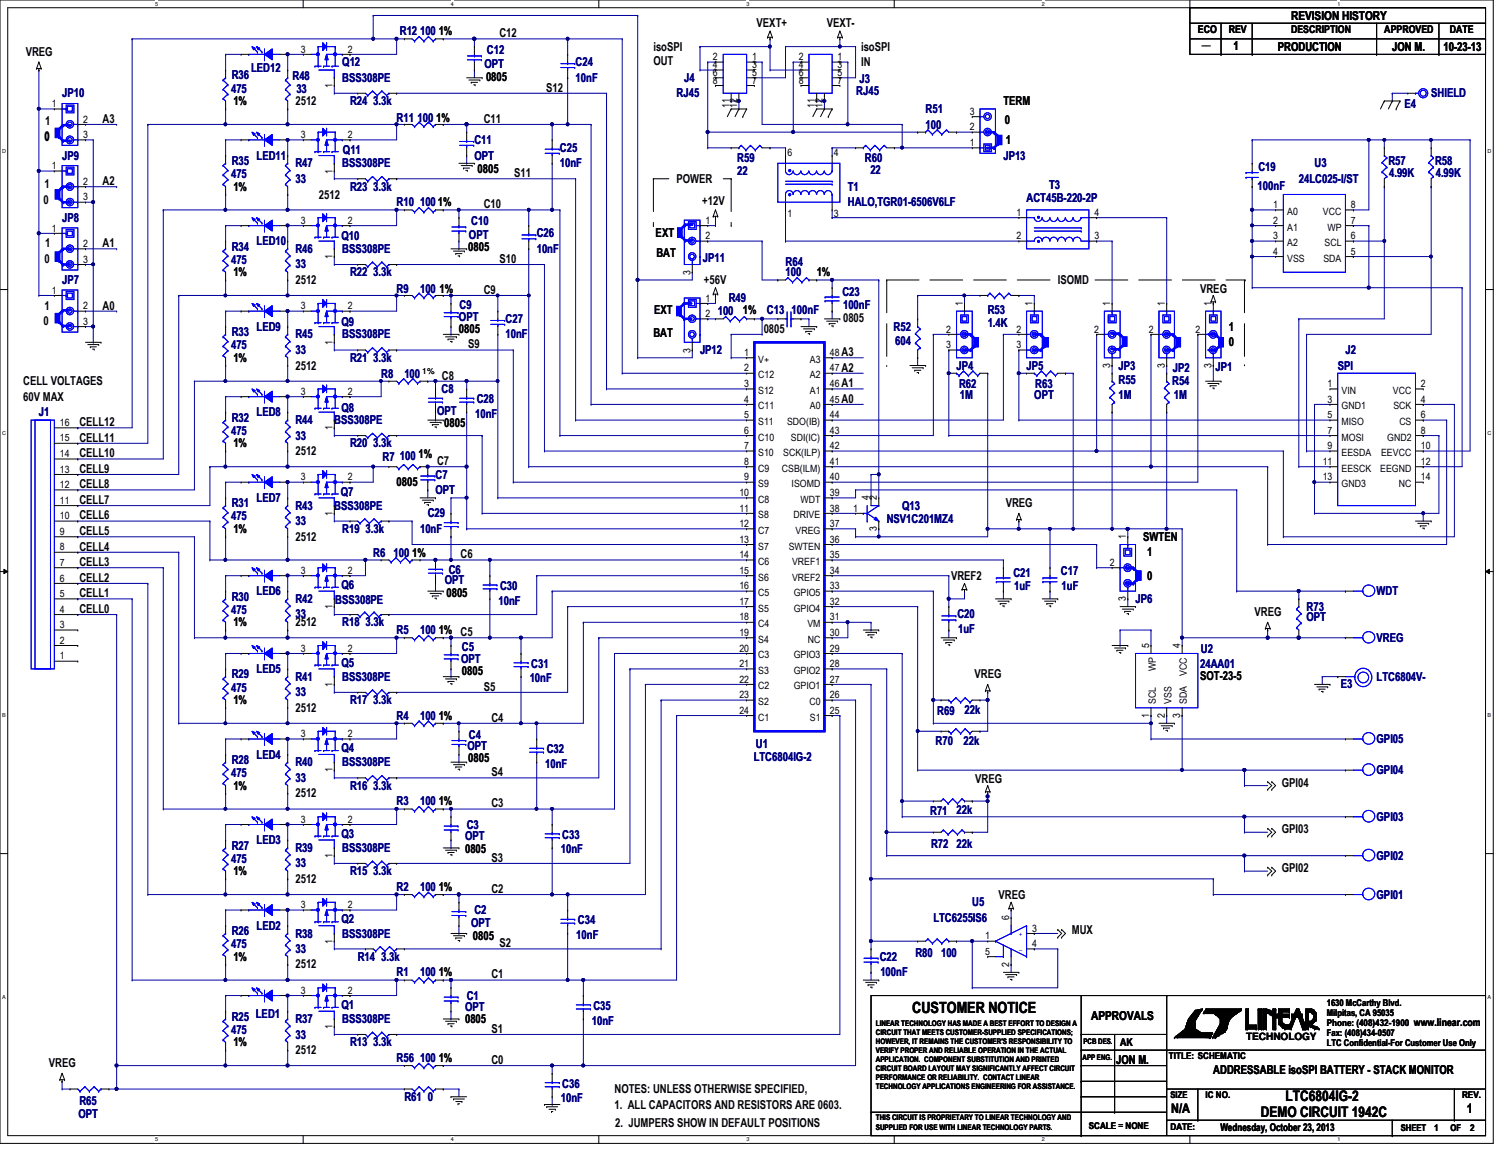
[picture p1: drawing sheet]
<svg xmlns="http://www.w3.org/2000/svg" width="279mm" height="216mm" viewBox="0 0 279 216" stroke-linecap="round" stroke-linejoin="round" font-family="sans-serif">
<defs><g id="words">
<text font-size="2.9" x="169.8" y="188.6">CUSTOMER NOTICE</text>
<g font-size="2.7">
<text x="234.7" y="208">DEMO CIRCUIT 1942C</text>
<text x="239.3" y="204.9">LTC6804IG-2</text>
</g>
<g font-size="2.5">
<text x="218" y="207.2">N/A</text>
<text x="273" y="207.2">1</text>
</g>
<g font-size="2.3">
<text x="140.8" y="5">VEXT+</text>
<text x="153.9" y="5">VEXT-</text>
<text x="240.3" y="3.6">REVISION HISTORY</text>
<text x="4.8" y="10.5">VREG</text>
<text x="81.7" y="6.5">1%</text>
<text x="93" y="6.9">C12</text>
<text x="121.6" y="9.4">isoSPI</text>
<text x="160.3" y="9.6">isoSPI</text>
<text x="229.6" y="9.3">1</text>
<text x="237.9" y="9.4">PRODUCTION</text>
<text x="259.2" y="9.4">JON M.</text>
<text x="268.7" y="9.4">10-23-13</text>
<text x="90.5" y="15.1">0805</text>
<text x="101.6" y="17.1">S12</text>
<text x="121.6" y="12.1">OUT</text>
<text x="160.3" y="12.3">IN</text>
<text x="8.4" y="23.3">1</text>
<text x="19.1" y="22.9">A3</text>
<text x="43.4" y="19.6">1%</text>
<text x="55" y="19.6">2512</text>
<text x="81.2" y="22.7">1%</text>
<text x="90" y="22.9">C11</text>
<text x="186.8" y="19.6">TERM</text>
<text x="187" y="23">0</text>
<text x="8.3" y="26.1">0</text>
<text x="187.2" y="26.8">1</text>
<text x="8.3" y="35.1">1</text>
<text x="19.1" y="34.5">A2</text>
<text x="43.4" y="35.5">1%</text>
<text x="88.9" y="32.2">0805</text>
<text x="95.7" y="33">S11</text>
<text x="125.9" y="34">POWER</text>
<text x="8.1" y="38">0</text>
<text x="59.4" y="37">2512</text>
<text x="90" y="38.8">C10</text>
<text x="130.7" y="38.2">+12V</text>
<text x="8.4" y="46.1">1</text>
<text x="19.1" y="46">A1</text>
<text x="87.2" y="46.8">0805</text>
<text x="122" y="44.2">EXT</text>
<text x="122.2" y="47.8">BAT</text>
<text x="8.3" y="48.9">0</text>
<text x="43.4" y="51.4">1%</text>
<text x="55" y="52.9">2512</text>
<text x="93" y="48.9">S10</text>
<text x="131" y="52.9">+56V</text>
<text x="152" y="51.4">1%</text>
<text x="196.9" y="52.9">ISOMD</text>
<text x="8.3" y="57.7">1</text>
<text x="19.1" y="57.6">A0</text>
<text x="81.8" y="54.6">1%</text>
<text x="90" y="54.7">C9</text>
<text x="121.8" y="58.5">EXT</text>
<text x="138.3" y="58.5">1%</text>
<text x="156.9" y="59.9">0805</text>
<text x="223.4" y="54.6">VREG</text>
<text x="8.1" y="60.5">0</text>
<text x="85.4" y="62">0805</text>
<text x="87.2" y="64.9">S9</text>
<text x="121.6" y="62.7">BAT</text>
<text x="142.2" y="62">0805</text>
<text x="228.7" y="61.6">1</text>
<text x="228.7" y="64.4">0</text>
<text x="4.3" y="71.7">CELL VOLTAGES</text>
<text x="43.4" y="67.4">1%</text>
<text x="55" y="68.8">2512</text>
<text x="82.3" y="70.7">C8</text>
<text x="156.6" y="66.3">A3</text>
<text x="156.6" y="69.2">A2</text>
<text x="4.3" y="74.6">60V MAX</text>
<text x="156.6" y="75">A0</text>
<text x="156.6" y="72.1">A1</text>
<text x="14.8" y="82.2">CELL11</text>
<text x="14.8" y="79.3">CELL12</text>
<text x="43.4" y="83.3">1%</text>
<text x="82.7" y="79.5">0805</text>
<text x="14.8" y="88">CELL9</text>
<text x="14.8" y="85.1">CELL10</text>
<text x="55" y="84.7">2512</text>
<text x="77.9" y="85.3">1%</text>
<text x="81.4" y="86.6">C7</text>
<text x="14.8" y="90.9">CELL8</text>
<text x="14.8" y="93.8">CELL7</text>
<text x="73.8" y="90.5">0805</text>
<text x="187.2" y="94.4">VREG</text>
<text x="14.8" y="99.6">CELL5</text>
<text x="14.8" y="96.7">CELL6</text>
<text x="43.4" y="99.2">1%</text>
<text x="55" y="100.6">2512</text>
<text x="212.8" y="100.6">SWTEN</text>
<text x="14.8" y="105.4">CELL3</text>
<text x="14.8" y="102.5">CELL4</text>
<text x="76.7" y="103.7">1%</text>
<text x="85.7" y="103.9">C6</text>
<text x="177" y="107.9">VREF2</text>
<text x="213.5" y="103.5">1</text>
<text x="213.5" y="107.9">0</text>
<text x="14.8" y="111.2">CELL1</text>
<text x="14.8" y="108.3">CELL2</text>
<text x="83.1" y="111.1">0805</text>
<text x="14.8" y="114.1">CELL0</text>
<text x="43.4" y="116.6">1%</text>
<text x="55" y="116.6">2512</text>
<text x="81.7" y="118">1% C5</text>
<text x="233.5" y="114.7">VREG</text>
<text x="86" y="125.7">0805</text>
<text x="43.4" y="131.1">1%</text>
<text x="90" y="128.6">S5</text>
<text x="181.4" y="126.3">VREG</text>
<text x="223.4" y="126.6">SOT-23-5</text>
<text x="55" y="132.5">2512</text>
<text x="81.7" y="133.9">1%</text>
<text x="91.5" y="134.3">C4</text>
<text x="87.2" y="141.8">0805</text>
<text x="43.4" y="147">1%</text>
<text x="55" y="148.4">2512</text>
<text x="81.7" y="149.9">1%</text>
<text x="91.5" y="144.5">S4</text>
<text x="181.5" y="145.7">VREG</text>
<text x="238.6" y="146.4">GPI04</text>
<text x="91.5" y="150.3">C3</text>
<text x="238.6" y="155.1">GPI03</text>
<text x="86.6" y="158.8">0805</text>
<text x="91.5" y="160.4">S3</text>
<text x="43.4" y="162.9">1%</text>
<text x="55" y="164.3">2512</text>
<text x="81.7" y="165.8">1%</text>
<text x="91.5" y="166.2">C2</text>
<text x="185.9" y="167.4">VREG</text>
<text x="238.6" y="162.3">GPI02</text>
<text x="199.5" y="173.9">MUX</text>
<text x="43.4" y="178.8">1%</text>
<text x="88" y="174.9">0805</text>
<text x="93" y="176.3">S2</text>
<text x="55" y="180.3">2512</text>
<text x="81.7" y="181.7">1%</text>
<text x="91.5" y="182.1">C1</text>
<text x="86.6" y="190.4">0805</text>
<text x="203.1" y="189.8">APPROVALS</text>
<text x="43.4" y="194.7">1%</text>
<text x="55" y="196.2">2512</text>
<text x="81.7" y="197.7">1%</text>
<text x="91.5" y="192.2">S1</text>
<text x="207.8" y="198">JON M.</text>
<text x="9.1" y="198.7">VREG</text>
<text x="91.5" y="198">C0</text>
<text x="114.4" y="203.5">NOTES: UNLESS OTHERWISE SPECIFIED,</text>
<text x="225.8" y="199.8">ADDRESSABLE isoSPI BATTERY - STACK MONITOR</text>
<text x="114.4" y="206.3">1. ALL CAPACITORS AND RESISTORS ARE 0603.</text>
<text x="114.5" y="209.7">2. JUMPERS SHOW IN DEFAULT POSITIONS</text>
</g>
<g font-size="2.3" fill="#000080">
<text x="74.4" y="6.5">R12 100</text>
<text x="90.6" y="10">C12</text>
<text x="43" y="17.2">475</text>
<text x="43.1" y="14.8">R36</text>
<text x="46.7" y="13.3">LED12</text>
<text x="54.4" y="14.9">R48</text>
<text x="55.2" y="17.4">33</text>
<text x="63.7" y="12.3">Q12</text>
<text x="63.7" y="15.2">BSS308PE</text>
<text x="90.2" y="12.6">OPT</text>
<text x="107.1" y="12.3">C24</text>
<text x="107.1" y="15.2">10nF</text>
<text x="127.4" y="15.2">J4</text>
<text x="159.4" y="17.7">RJ45</text>
<text x="160" y="15.4">J3</text>
<text x="11.6" y="18.1">JP10</text>
<text x="65.2" y="19.6">R24 3.3k</text>
<text x="73.8" y="22.7">R11 100</text>
<text x="125.9" y="18.1">RJ45</text>
<text x="172.3" y="21">R51</text>
<text x="172.3" y="23.9">100</text>
<text x="261.5" y="20.2">E4</text>
<text x="266.4" y="18.1">SHIELD</text>
<text x="11.6" y="29.7">JP9</text>
<text x="47.8" y="29.7">LED11</text>
<text x="63.8" y="28.7">Q11</text>
<text x="88.3" y="26.8">C11</text>
<text x="88.3" y="29.7">OPT</text>
<text x="104.2" y="28.2">C25</text>
<text x="186.8" y="29.7">JP13</text>
<text x="43" y="33.2">475</text>
<text x="43.1" y="30.7">R35</text>
<text x="55" y="31.2">R47</text>
<text x="55" y="34">33</text>
<text x="63.7" y="31.2">BSS308PE</text>
<text x="65.2" y="35.5">R23 3.3k</text>
<text x="104.2" y="31.2">10nF</text>
<text x="137.2" y="30.1">R59</text>
<text x="137.2" y="32.6">22</text>
<text x="157.8" y="35.5">T1</text>
<text x="161" y="30.1">R60</text>
<text x="162" y="32.3">22</text>
<text x="195.3" y="35.2">T3</text>
<text x="234.1" y="35.3">100nF</text>
<text x="234.2" y="31.9">C19</text>
<text x="241.8" y="34">24LC025-I/ST</text>
<text x="244.7" y="31.2">U3</text>
<text x="258.4" y="30.7">R57</text>
<text x="258.6" y="33">4.99K</text>
<text x="267.1" y="30.7">R58</text>
<text x="267.3" y="33">4.99K</text>
<text x="11.6" y="41.3">JP8</text>
<text x="73.8" y="38.4">R10 1001%</text>
<text x="87.7" y="41.9">C10</text>
<text x="157.8" y="38.4">HALO,TGR01-6506V6LF</text>
<text x="191.1" y="37.7">ACT45B-220-2P</text>
<text x="43.1" y="46.7">R34</text>
<text x="47.8" y="45.6">LED10</text>
<text x="55" y="47.1">R46</text>
<text x="63.5" y="44.6">Q10</text>
<text x="63.7" y="47.1">BSS308PE</text>
<text x="87.3" y="44.4">OPT</text>
<text x="99.9" y="44.2">C26</text>
<text x="99.9" y="47.1">10nF</text>
<text x="11.6" y="52.9">JP7</text>
<text x="43" y="49.1">475</text>
<text x="55" y="50">33</text>
<text x="65.2" y="51.4">R22 3.3k</text>
<text x="130.9" y="48.8">JP11</text>
<text x="146.2" y="49.5">R64</text>
<text x="146.2" y="51.4">100</text>
<text x="73.8" y="54.6">R9</text>
<text x="78.2" y="54.6">100</text>
<text x="85.4" y="59.7">OPT</text>
<text x="85.6" y="57.5">C9</text>
<text x="133.6" y="58.7">100</text>
<text x="135.6" y="56.2">R49</text>
<text x="142.7" y="58.4">C13 100nF</text>
<text x="156.8" y="55">C23</text>
<text x="156.9" y="57.5">100nF</text>
<text x="183.9" y="58.4">R53</text>
<text x="43" y="65">475</text>
<text x="43.1" y="62.6">R33</text>
<text x="47.8" y="61.6">LED9</text>
<text x="55" y="63">R45</text>
<text x="55" y="65.9">33</text>
<text x="63.5" y="60.7">Q9</text>
<text x="63.7" y="63">BSS308PE</text>
<text x="94.1" y="60.1">C27</text>
<text x="94.1" y="63">10nF</text>
<text x="130.3" y="65.9">JP12</text>
<text x="166.3" y="61.7">R52</text>
<text x="166.6" y="64.2">604</text>
<text x="183.9" y="60.8">1.4K</text>
<text x="250.4" y="65.9">J2</text>
<text x="65.2" y="67.4">R21 3.3k</text>
<text x="71" y="70.4">R8</text>
<text x="75.3" y="70.4">100</text>
<text x="178.1" y="68.8">JP4</text>
<text x="191.1" y="68.8">JP5</text>
<text x="208.2" y="68.9">JP3</text>
<text x="208.2" y="71.5">R55</text>
<text x="218.2" y="71.7">R54</text>
<text x="218.3" y="69.2">JP2</text>
<text x="226.3" y="69.1">JP1</text>
<text x="249" y="68.8">SPI</text>
<text x="7.2" y="77.5">J1</text>
<text x="47.8" y="77.5">LED8</text>
<text x="63.5" y="76.6">Q8</text>
<text x="81.4" y="77.2">OPT</text>
<text x="82.2" y="73.2">C8</text>
<text x="88.4" y="77.8">10nF</text>
<text x="88.7" y="75">C28</text>
<text x="178.5" y="72.1">R62</text>
<text x="178.6" y="74.3">1M</text>
<text x="192.5" y="74.3">OPT</text>
<text x="192.7" y="72.1">R63</text>
<text x="208.2" y="74.3">1M</text>
<text x="218.5" y="74.3">1M</text>
<text x="43" y="80.9">475</text>
<text x="43.1" y="78.5">R32</text>
<text x="55" y="78.9">R44</text>
<text x="55" y="81.8">33</text>
<text x="62.2" y="78.9">BSS308PE</text>
<text x="65.2" y="83.3">R20 3.3k</text>
<text x="71.2" y="85.7">R7</text>
<text x="74.4" y="85.6">100</text>
<text x="81.1" y="89.1">C7</text>
<text x="43.1" y="94.4">R31</text>
<text x="47.8" y="93.4">LED7</text>
<text x="55" y="94.9">R43</text>
<text x="62.2" y="94.9">BSS308PE</text>
<text x="63.4" y="92.2">Q7</text>
<text x="81.1" y="91.9">OPT</text>
<text x="167.9" y="94.9">Q13</text>
<text x="43" y="96.9">475</text>
<text x="55" y="97.7">33</text>
<text x="63.7" y="99.2">R19 3.3k</text>
<text x="78.2" y="99.2">10nF</text>
<text x="79.6" y="96.3">C29</text>
<text x="165.1" y="97.3">NSV1C201MZ4</text>
<text x="69.5" y="103.7">R6 100</text>
<text x="83.5" y="106.8">C6</text>
<text x="188.6" y="107.3">C21</text>
<text x="197.5" y="107">C17</text>
<text x="43.1" y="111.8">R30</text>
<text x="47.8" y="110.8">LED6</text>
<text x="55" y="112.2">R42</text>
<text x="62.4" y="112.4">BSS308PE</text>
<text x="63.5" y="109.6">Q6</text>
<text x="82.8" y="108.8">OPT</text>
<text x="92.8" y="112.5">10nF</text>
<text x="93.1" y="109.8">C30</text>
<text x="188.8" y="109.9">1uF</text>
<text x="197.6" y="109.8">1uF</text>
<text x="211.4" y="112.2">JP6</text>
<text x="243.2" y="113.7">R73</text>
<text x="256.2" y="110.8">WDT</text>
<text x="43" y="114.3">475</text>
<text x="55" y="115.1">33</text>
<text x="63.7" y="116.6">R18 3.3k</text>
<text x="73.8" y="118">R5</text>
<text x="78.2" y="118">100</text>
<text x="178.2" y="115.1">C20</text>
<text x="178.4" y="117.9">1uF</text>
<text x="243.2" y="115.6">OPT</text>
<text x="256.2" y="119.5">VREG</text>
<text x="47.8" y="125.3">LED5</text>
<text x="63.5" y="124.1">Q5</text>
<text x="85.9" y="123.4">OPT</text>
<text x="86" y="121.2">C5</text>
<text x="98.9" y="124.2">C31</text>
<text x="223.4" y="124.4">24AA01</text>
<text x="223.5" y="121.6">U2</text>
<text x="43" y="128.7">475</text>
<text x="43.1" y="126.3">R29</text>
<text x="55" y="126.7">R41</text>
<text x="55" y="129.6">33</text>
<text x="63.7" y="126.7">BSS308PE</text>
<text x="65.2" y="131.1">R17 3.3k</text>
<text x="98.6" y="127">10nF</text>
<text x="249.6" y="128.1">E3</text>
<text x="256.2" y="126.7">LTC6804V-</text>
<text x="73.8" y="133.9">R4</text>
<text x="78.2" y="133.9">100</text>
<text x="87.3" y="137.6">C4</text>
<text x="174.5" y="133.1">R69</text>
<text x="179.5" y="132.9">22k</text>
<text x="43.1" y="142.2">R28</text>
<text x="47.8" y="141.2">LED4</text>
<text x="55" y="142.6">R40</text>
<text x="63.5" y="140">Q4</text>
<text x="63.7" y="142.6">BSS308PE</text>
<text x="87" y="139.6">OPT</text>
<text x="101.5" y="142.9">10nF</text>
<text x="101.8" y="140.2">C32</text>
<text x="140.3" y="141.6">LTC6804IG-2</text>
<text x="140.7" y="139.1">U1</text>
<text x="174.2" y="138.7">R70</text>
<text x="179.4" y="138.7">22k</text>
<text x="256.2" y="138.3">GPI05</text>
<text x="43" y="144.7">475</text>
<text x="55" y="145.5">33</text>
<text x="65.2" y="147">R16 3.3k</text>
<text x="73.8" y="149.9">R3</text>
<text x="78.2" y="149.9">100</text>
<text x="256.2" y="144.1">GPI04</text>
<text x="63.5" y="156">Q3</text>
<text x="86.9" y="154.2">C3</text>
<text x="173.1" y="151.6">R71</text>
<text x="178.1" y="151.5">22k</text>
<text x="256.2" y="152.8">GPI03</text>
<text x="43" y="160.6">475</text>
<text x="43.1" y="158.1">R27</text>
<text x="47.8" y="157.1">LED3</text>
<text x="55" y="158.5">R39</text>
<text x="55" y="161.5">33</text>
<text x="63.7" y="158.5">BSS308PE</text>
<text x="86.6" y="156.4">OPT</text>
<text x="104.4" y="158.8">10nF</text>
<text x="104.6" y="156.1">C33</text>
<text x="173.3" y="157.8">R72 22k</text>
<text x="256.2" y="160">GPI02</text>
<text x="65.2" y="162.9">R15 3.3k</text>
<text x="73.8" y="165.8">R2</text>
<text x="78.2" y="165.8">100</text>
<text x="256.2" y="167.3">GPI01</text>
<text x="47.8" y="173">LED2</text>
<text x="63.5" y="171.9">Q2</text>
<text x="87.7" y="172.5">OPT</text>
<text x="88.3" y="170.1">C2</text>
<text x="107.6" y="172">C34</text>
<text x="173.7" y="171.6">LTC6255IS6</text>
<text x="181" y="168.7">U5</text>
<text x="43" y="176.5">475</text>
<text x="43.1" y="174">R26</text>
<text x="55" y="174.5">R38</text>
<text x="55" y="177.4">33</text>
<text x="63.7" y="174.5">BSS308PE</text>
<text x="66.6" y="178.8">R14 3.3k</text>
<text x="107.3" y="174.8">10nF</text>
<text x="163.7" y="178.8">C22</text>
<text x="170.4" y="178.1">R80 100</text>
<text x="73.8" y="181.7">R1</text>
<text x="78.2" y="181.7">100</text>
<text x="163.9" y="181.6">100nF</text>
<text x="43.1" y="190">R25</text>
<text x="47.6" y="189.4">LED1</text>
<text x="55" y="190.4">R37</text>
<text x="63.5" y="187.8">Q1</text>
<text x="63.7" y="190.4">BSS308PE</text>
<text x="86.6" y="188.3">OPT</text>
<text x="86.9" y="186.1">C1</text>
<text x="110.2" y="190.7">10nF</text>
<text x="110.4" y="188">C35</text>
<text x="43" y="192.4">475</text>
<text x="55" y="193.3">33</text>
<text x="65.2" y="194.7">R13 3.3k</text>
<text x="73.8" y="197.7">R56 100</text>
<text x="104.6" y="202.4">C36</text>
<text x="14.6" y="208.1">OPT</text>
<text x="14.8" y="205.6">R65</text>
<text x="75.3" y="204.9">R61 0</text>
<text x="104.4" y="205.2">10nF</text>
</g>
<g font-size="2">
<text x="223" y="6.2">ECO</text>
<text x="228.7" y="6.2">REV</text>
<text x="240.3" y="6.2">DESCRIPTION</text>
<text x="257.7" y="6.2">APPROVED</text>
<text x="269.9" y="6.2">DATE</text>
<text x="263.2" y="191">www.linear.com</text>
<text x="208.5" y="194.6">AK</text>
<text x="227.2" y="210.5">Wednesday, October 23, 2013</text>
</g>
<g font-size="1.9">
<text x="56" y="9.8">3</text>
<text x="64.7" y="9.8">2</text>
<text x="132.7" y="11.2">2</text>
<text x="140" y="11.2">1</text>
<text x="148.7" y="11.2">2</text>
<text x="155.9" y="11.2">1</text>
<text x="61.9" y="16.4" transform="rotate(-90 61.9 16.4)">1</text>
<text x="132.7" y="12.7">4</text>
<text x="132.7" y="14.1">6</text>
<text x="132.7" y="15.6">8</text>
<text x="140" y="12.7">3</text>
<text x="140" y="14.1">5</text>
<text x="140" y="15.6">7</text>
<text x="148.7" y="12.7">4</text>
<text x="148.7" y="14.1">6</text>
<text x="148.7" y="15.6">8</text>
<text x="155.9" y="12.7">3</text>
<text x="155.9" y="14.1">5</text>
<text x="155.9" y="15.6">7</text>
<text x="9.7" y="19.9">1</text>
<text x="15.5" y="22.8">2</text>
<text x="135.8" y="20.2" transform="rotate(-90 135.8 20.2)">11</text>
<text x="137.2" y="20.2" transform="rotate(-90 137.2 20.2)">12</text>
<text x="151.7" y="20.2" transform="rotate(-90 151.7 20.2)">11</text>
<text x="153.1" y="20.2" transform="rotate(-90 153.1 20.2)">12</text>
<text x="180.5" y="21.4">3</text>
<text x="15.5" y="25.7">3</text>
<text x="56" y="25.7">3</text>
<text x="64.7" y="25.7">2</text>
<text x="146.6" y="29">6</text>
<text x="155.2" y="29">4</text>
<text x="180.5" y="27.2">1</text>
<text x="180.5" y="24.3">2</text>
<text x="9.7" y="31.5">1</text>
<text x="15.5" y="34.4">2</text>
<text x="61.9" y="32.3" transform="rotate(-90 61.9 32.3)">1</text>
<text x="15.5" y="37.3">3</text>
<text x="56" y="41.7">3</text>
<text x="64.7" y="41.7">2</text>
<text x="131.3" y="41.7">1</text>
<text x="146.6" y="40.5">1</text>
<text x="155.2" y="40.5">3</text>
<text x="189.2" y="40.2">1</text>
<text x="203.7" y="40.2">4</text>
<text x="237" y="38.7">1</text>
<text x="237" y="41.7">2</text>
<text x="239.6" y="40">A0</text>
<text x="246.3" y="40">VCC</text>
<text x="251.5" y="41.7">7</text>
<text x="251.5" y="38.7">8</text>
<text x="9.7" y="43.1">1</text>
<text x="15.5" y="46">2</text>
<text x="131.3" y="44.5">2</text>
<text x="189.2" y="44.5">2</text>
<text x="203.7" y="44.5">3</text>
<text x="237" y="44.5">3</text>
<text x="237" y="47.4">4</text>
<text x="239.6" y="42.9">A1</text>
<text x="239.6" y="45.8">A2</text>
<text x="246.5" y="45.8">SCL</text>
<text x="247.1" y="42.9">WP</text>
<text x="251.5" y="44.5">6</text>
<text x="251.5" y="47.4">5</text>
<text x="15.5" y="48.9">3</text>
<text x="61.9" y="48.2" transform="rotate(-90 61.9 48.2)">1</text>
<text x="128.5" y="51.1" transform="rotate(-90 128.5 51.1)">3</text>
<text x="239.6" y="48.7">VSS</text>
<text x="246.3" y="48.7">SDA</text>
<text x="9.7" y="54.7">1</text>
<text x="15.5" y="57.6">2</text>
<text x="56" y="57.6">3</text>
<text x="64.7" y="57.6">2</text>
<text x="131.3" y="56.1">1</text>
<text x="131.3" y="59">2</text>
<text x="179.2" y="56.9" transform="rotate(-90 179.2 56.9)">1</text>
<text x="192.2" y="56.9" transform="rotate(-90 192.2 56.9)">1</text>
<text x="206.7" y="56.9" transform="rotate(-90 206.7 56.9)">1</text>
<text x="216.8" y="56.9" transform="rotate(-90 216.8 56.9)">1</text>
<text x="225.5" y="56.9" transform="rotate(-90 225.5 56.9)">1</text>
<text x="15.5" y="60.5">3</text>
<text x="61.9" y="64.1" transform="rotate(-90 61.9 64.1)">1</text>
<text x="128.5" y="65.6" transform="rotate(-90 128.5 65.6)">3</text>
<text x="176.1" y="64.8">3</text>
<text x="176.1" y="61.9">2</text>
<text x="189.2" y="64.8">3</text>
<text x="189.2" y="61.9">2</text>
<text x="203.7" y="61.9">2</text>
<text x="213.8" y="61.9">2</text>
<text x="222.5" y="61.9">2</text>
<text x="138.5" y="69.1">2</text>
<text x="138.5" y="66.3">1</text>
<text x="141.1" y="70.4">C12</text>
<text x="141.1" y="67.5">V+</text>
<text x="150.7" y="70.4">A2</text>
<text x="150.7" y="67.5">A3</text>
<text x="154.5" y="69.1">47</text>
<text x="154.5" y="66.3">48</text>
<text x="206.7" y="68.5" transform="rotate(-90 206.7 68.5)">3</text>
<text x="216.8" y="68.5" transform="rotate(-90 216.8 68.5)">3</text>
<text x="225.5" y="68.5" transform="rotate(-90 225.5 68.5)">3</text>
<text x="56" y="73.5">3</text>
<text x="64.7" y="73.5">2</text>
<text x="138.5" y="74.9">4</text>
<text x="138.5" y="72.1">3</text>
<text x="138.5" y="77.9">5</text>
<text x="141.1" y="76.2">C11</text>
<text x="141.1" y="73.3">S12</text>
<text x="150.7" y="76.2">A0</text>
<text x="150.7" y="73.3">A1</text>
<text x="154.5" y="74.9">45</text>
<text x="154.5" y="72.1">46</text>
<text x="154.5" y="77.9">44</text>
<text x="247.1" y="72.1">1</text>
<text x="247.1" y="77.9">5</text>
<text x="247.1" y="74.9">3</text>
<text x="249.7" y="73.3">VIN</text>
<text x="249.7" y="76.2">GND1</text>
<text x="259.3" y="73.3">VCC</text>
<text x="259.4" y="76.2">SCK</text>
<text x="264.5" y="74.9">4</text>
<text x="264.5" y="77.9">6</text>
<text x="264.5" y="72.1">2</text>
<text x="11.1" y="82.2">15</text>
<text x="11.1" y="79.3">16</text>
<text x="61.9" y="80.1" transform="rotate(-90 61.9 80.1)">1</text>
<text x="138.5" y="83.6">7</text>
<text x="138.5" y="80.7">6</text>
<text x="141.1" y="79.1">S11</text>
<text x="141.1" y="82">C10</text>
<text x="146.5" y="79.1">SDO(IB)</text>
<text x="147.2" y="82">SDI(IC)</text>
<text x="154.5" y="83.6">42</text>
<text x="154.5" y="80.7">43</text>
<text x="247.1" y="80.7">7</text>
<text x="247.1" y="83.6">9</text>
<text x="249.7" y="79.1">MISO</text>
<text x="249.7" y="82">MOSI</text>
<text x="258.2" y="82">GND2</text>
<text x="260.5" y="79.1">CS</text>
<text x="264.5" y="80.7">8</text>
<text x="264.5" y="83.6">10</text>
<text x="11.1" y="88">13</text>
<text x="11.1" y="85.1">14</text>
<text x="56" y="89.4">3</text>
<text x="64.7" y="89.4">2</text>
<text x="138.5" y="89.4">9</text>
<text x="138.5" y="86.5">8</text>
<text x="141.1" y="84.9">S10</text>
<text x="141.1" y="87.8">C9</text>
<text x="145.5" y="87.8">CSB(ILM)</text>
<text x="145.8" y="84.9">SCK(ILP)</text>
<text x="154.5" y="89.4">40</text>
<text x="154.5" y="86.5">41</text>
<text x="246.2" y="86.5">11</text>
<text x="246.2" y="89.4">13</text>
<text x="249.7" y="87.8">EESCK</text>
<text x="249.7" y="84.9">EESDA</text>
<text x="256.9" y="87.8">EEGND</text>
<text x="257.1" y="84.9">EEVCC</text>
<text x="264.5" y="89.4">14</text>
<text x="264.5" y="86.5">12</text>
<text x="11.1" y="93.8">11</text>
<text x="11.1" y="90.8">12</text>
<text x="137.6" y="95.2">11</text>
<text x="137.6" y="92.3">10</text>
<text x="141.1" y="90.7">S9</text>
<text x="141.1" y="93.6">C8</text>
<text x="147.4" y="90.7">ISOMD</text>
<text x="149" y="93.6">WDT</text>
<text x="154.5" y="92.3">39</text>
<text x="154.5" y="95.2">38</text>
<text x="158.8" y="95.2">1</text>
<text x="161.8" y="93.1" transform="rotate(-90 161.8 93.1)">4</text>
<text x="163.2" y="93.1" transform="rotate(-90 163.2 93.1)">2</text>
<text x="249.7" y="90.7">GND3</text>
<text x="260.4" y="90.7">NC</text>
<text x="11.1" y="99.6">9</text>
<text x="11.1" y="96.6">10</text>
<text x="61.9" y="96" transform="rotate(-90 61.9 96)">1</text>
<text x="137.6" y="98.1">12</text>
<text x="137.6" y="101">13</text>
<text x="141.1" y="96.5">S8</text>
<text x="141.1" y="99.4">C7</text>
<text x="147.7" y="96.5">DRIVE</text>
<text x="148.1" y="99.4">VREG</text>
<text x="154.5" y="101">36</text>
<text x="154.5" y="98.1">37</text>
<text x="163.2" y="98.9" transform="rotate(-90 163.2 98.9)">3</text>
<text x="209.6" y="100.3" transform="rotate(-90 209.6 100.3)">1</text>
<text x="11.1" y="105.3">7</text>
<text x="11.1" y="102.4">8</text>
<text x="56" y="106.8">3</text>
<text x="64.7" y="106.8">2</text>
<text x="137.6" y="106.8">15</text>
<text x="137.6" y="103.9">14</text>
<text x="141.1" y="102.3">S7</text>
<text x="141.1" y="105.2">C6</text>
<text x="146.8" y="102.3">SWTEN</text>
<text x="147.4" y="105.2">VREF1</text>
<text x="154.5" y="106.8">34</text>
<text x="154.5" y="103.9">35</text>
<text x="206.6" y="105.3">2</text>
<text x="11.1" y="111.1">5</text>
<text x="11.1" y="108.2">6</text>
<text x="61.9" y="113.4" transform="rotate(-90 61.9 113.4)">1</text>
<text x="137.6" y="112.6">17</text>
<text x="137.6" y="109.7">16</text>
<text x="141.1" y="108.1">S6</text>
<text x="141.1" y="113.8">S5</text>
<text x="141.1" y="111">C5</text>
<text x="147.4" y="108.1">VREF2</text>
<text x="147.7" y="113.8">GPIO4</text>
<text x="147.7" y="111">GPIO5</text>
<text x="154.5" y="112.6">32</text>
<text x="154.5" y="109.7">33</text>
<text x="209.6" y="111.9" transform="rotate(-90 209.6 111.9)">3</text>
<text x="11.1" y="119.8">2</text>
<text x="11.1" y="116.9">3</text>
<text x="11.1" y="114">4</text>
<text x="137.6" y="118.4">19</text>
<text x="137.6" y="115.5">18</text>
<text x="141.1" y="119.6">S4</text>
<text x="141.1" y="116.8">C4</text>
<text x="150.3" y="116.8">VM</text>
<text x="150.4" y="119.6">NC</text>
<text x="154.5" y="118.4">30</text>
<text x="154.5" y="115.5">31</text>
<text x="11.1" y="122.7">1</text>
<text x="56" y="121.3">3</text>
<text x="64.7" y="121.3">2</text>
<text x="137.6" y="124.2">21</text>
<text x="137.6" y="121.3">20</text>
<text x="141.1" y="125.4">S3</text>
<text x="141.1" y="122.6">C3</text>
<text x="147.7" y="125.4">GPIO2</text>
<text x="147.7" y="122.6">GPIO3</text>
<text x="154.5" y="124.2">28</text>
<text x="154.5" y="121.3">29</text>
<text x="213.9" y="120.6" transform="rotate(-90 213.9 120.6)">5</text>
<text x="215.1" y="125" transform="rotate(-90 215.1 125)">WP</text>
<text x="219.7" y="120.6" transform="rotate(-90 219.7 120.6)">4</text>
<text x="220.9" y="125.8" transform="rotate(-90 220.9 125.8)">VCC</text>
<text x="61.9" y="127.8" transform="rotate(-90 61.9 127.8)">1</text>
<text x="137.6" y="130">23</text>
<text x="137.6" y="127">22</text>
<text x="141.1" y="131.2">S2</text>
<text x="141.1" y="128.3">C2</text>
<text x="147.7" y="128.3">GPIO1</text>
<text x="150.7" y="131.2">C0</text>
<text x="154.5" y="127">27</text>
<text x="154.5" y="130">26</text>
<text x="215.1" y="131" transform="rotate(-90 215.1 131)">SCL</text>
<text x="218.1" y="131" transform="rotate(-90 218.1 131)">VSS</text>
<text x="220.9" y="131" transform="rotate(-90 220.9 131)">SDA</text>
<text x="56" y="137.2">3</text>
<text x="64.7" y="137.2">2</text>
<text x="137.6" y="132.8">24</text>
<text x="141.1" y="134.1">C1</text>
<text x="150.7" y="134.1">S1</text>
<text x="154.5" y="132.8">25</text>
<text x="213.9" y="133.6" transform="rotate(-90 213.9 133.6)">1</text>
<text x="216.8" y="133.6" transform="rotate(-90 216.8 133.6)">2</text>
<text x="219.7" y="133.6" transform="rotate(-90 219.7 133.6)">3</text>
<text x="61.9" y="143.8" transform="rotate(-90 61.9 143.8)">1</text>
<text x="56" y="153.1">3</text>
<text x="64.7" y="153.1">2</text>
<text x="61.9" y="159.7" transform="rotate(-90 61.9 159.7)">1</text>
<text x="56" y="169">3</text>
<text x="64.7" y="169">2</text>
<text x="187.9" y="171.3" transform="rotate(-90 187.9 171.3)">6</text>
<text x="192.1" y="173.4">3</text>
<text x="61.9" y="175.6" transform="rotate(-90 61.9 175.6)">1</text>
<text x="183.4" y="174.8">1</text>
<text x="183.4" y="177.7">5</text>
<text x="187.9" y="180" transform="rotate(-90 187.9 180)">2</text>
<text x="192.1" y="176.3">4</text>
<text x="56" y="185">3</text>
<text x="64.7" y="185">2</text>
<text x="61.9" y="191.6" transform="rotate(-90 61.9 191.6)">1</text>
<text x="231.9" y="193.5">TECHNOLOGY</text>
</g>
<g font-size="1.7">
<text x="223.7" y="8.5">__</text>
<text x="247" y="189.1">Milpitas, CA 95035</text>
<text x="247" y="191">Phone: (408)432-1900</text>
<text x="247" y="187.2">1630 McCarthy Blvd.</text>
<text x="217.6" y="197.1">TITLE: SCHEMATIC</text>
<text x="247" y="192.9">Fax: (408)434-0507</text>
<text x="247" y="194.6">LTC Confidential-For Customer Use Only</text>
<text x="217.9" y="204.3">SIZE</text>
<text x="224.4" y="204.3">IC NO.</text>
<text x="272.2" y="204.3">REV.</text>
<text x="202.7" y="210.1">SCALE = NONE</text>
<text x="217.9" y="210.4">DATE:</text>
<text x="260.7" y="210.6">SHEET</text>
<text x="267" y="210.6">1</text>
<text x="270" y="210.6">OF</text>
<text x="273.6" y="210.6">2</text>
</g>
<text font-size="1.6" x="78.6" y="69.6">1%</text>
<g font-size="1.4">
<text x="163" y="190.9">LINEAR TECHNOLOGY HAS MADE A BEST EFFORT TO DESIGN A</text>
<text x="163" y="192.6">CIRCUIT THAT MEETS CUSTOMER-SUPPLIED SPECIFICATIONS;</text>
<text x="163" y="194.3">HOWEVER, IT REMAINS THE CUSTOMER'S RESPONSIBILITY TO</text>
<text x="163" y="196">VERIFY PROPER AND RELIABLE OPERATION IN THE ACTUAL</text>
<text x="163" y="197.7">APPLICATION. COMPONENT SUBSTITUTION AND PRINTED</text>
<text x="201.5" y="197.2">APP ENG.</text>
<text x="201.7" y="194.4">PCB DES.</text>
<text x="163" y="199.3">CIRCUIT BOARD LAYOUT MAY SIGNIFICANTLY AFFECT CIRCUIT</text>
<text x="163" y="201">PERFORMANCE OR RELIABILITY. CONTACT LINEAR</text>
<text x="163" y="202.7">TECHNOLOGY APPLICATIONS ENGINEERING FOR ASSISTANCE.</text>
<text x="163" y="208.5">THIS CIRCUIT IS PROPRIETARY TO LINEAR TECHNOLOGY AND</text>
<text x="163" y="210.3">SUPPLIED FOR USE WITH LINEAR TECHNOLOGY PARTS.</text>
</g>
<g font-size="1.3" fill="#00f">
<text x="189.7" y="177.1">-</text>
<text x="189.7" y="174.2">+</text>
</g>
<g font-size="1">
<text x="28.9" y="1.1">5</text>
<text x="83.9" y="1.1">4</text>
<text x="138.9" y="1.1">3</text>
<text x="193.9" y="1.1">2</text>
<text x="249" y="1.1">1</text>
<text x=".4" y="28.5">D</text>
<text x="276.9" y="28.5">D</text>
<text x=".4" y="81">C</text>
<text x="276.9" y="81">C</text>
<text x=".4" y="133.5">B</text>
<text x="276.9" y="133.5">B</text>
<text x=".4" y="186">A</text>
<text x="276.9" y="186">A</text>
<text x="28.9" y="212.4">5</text>
<text x="83.9" y="212.4">4</text>
<text x="138.9" y="212.4">3</text>
<text x="193.9" y="212.4">2</text>
<text x="249" y="212.4">1</text>
</g>
</g></defs>
<path d="M0 0h278v212.8h-278zM1.4 1.4h275.1v210h-275.1z" fill="none" stroke="#000" stroke-width=".19"/>
<g fill="#fff">
<path d="M28.9 .2h.6v1.1h-.6z"/>
<path d="M28.9 211.5h.6v1.2h-.6z"/>
</g>
<path d="M56.4 0v1.4M56.4 211.4v1.4" fill="none" stroke="#000" stroke-width=".19"/>
<g fill="#fff">
<path d="M83.9 .2h.6v1.1h-.6z"/>
<path d="M83.9 211.5h.6v1.2h-.6z"/>
</g>
<path d="M111.5 0v1.4M111.5 211.4v1.4" fill="none" stroke="#000" stroke-width=".19"/>
<g fill="#fff">
<path d="M138.9 .2h.6v1.1h-.6z"/>
<path d="M138.9 211.5h.6v1.2h-.6z"/>
</g>
<path d="M166.5 0v1.4M166.5 211.4v1.4" fill="none" stroke="#000" stroke-width=".19"/>
<g fill="#fff">
<path d="M193.9 .2h.6v1.1h-.6z"/>
<path d="M193.9 211.5h.6v1.2h-.6z"/>
</g>
<path d="M221.5 0v1.4M221.5 211.4v1.4" fill="none" stroke="#000" stroke-width=".19"/>
<g fill="#fff">
<path d="M249 .2h.5v1.1h-.5z"/>
<path d="M249 211.5h.5v1.2h-.5z"/>
<path d="M.4 27.6h.7v1.2h-.7z"/>
<path d="M276.9 27.6h.7v1.2h-.7z"/>
<path d="M.4 80.1h.7v1.1h-.7z"/>
<path d="M276.9 80.1h.7v1.1h-.7z"/>
</g>
<path d="M0 53.9h1.4M276.5 53.9h1.5" fill="none" stroke="#000" stroke-width=".19"/>
<g fill="#fff">
<path d="M.4 132.6h.7v1.1h-.7z"/>
<path d="M276.9 132.6h.7v1.1h-.7z"/>
</g>
<path d="M0 106.4h1.4M.7 106l.7 .4-.7 .4zM276.5 106.4l.7-.4v.8zM276.5 106.4h1.5" fill="none" stroke="#000" stroke-width=".19"/>
<path d="M.7 106l.7 .4-.7 .4zM276.5 106.4l.7-.4v.8z" fill="#000"/>
<g fill="#fff">
<path d="M.4 185.1h.6v1.1h-.6z"/>
<path d="M276.9 185.1h.6v1.1h-.6z"/>
</g>
<path d="M0 158.9h1.4M276.5 158.9h1.5" fill="none" stroke="#000" stroke-width=".19"/>
<g fill="none" stroke="#000" stroke-width=".19" stroke-dasharray="6.1 2">
<path d="M121.6 33.3h.1M121.6 33.3v8.7M124.5 33.3h-2.9M134.6 33.3h1.5M136.1 33.3h.1M136.1 33.3v8.7M121.6 42h.1M136.1 42h.1M165.1 52.1h.1M165.1 52.1v15.9M195.5 52.1h-30.4M203.8 52.1h28"/>
<path d="M231.6 52.1v15.8M231.8 52.1h.1M165.1 68h.1M231.6 67.9h.1"/>
</g>
<path d="M88.3 7.2h.1M88.3 7.2v1.5M112.9 17.4h.1M112.9 17.4v55M86.9 23.2h.1M86.9 23.2v1.4" fill="none" stroke="#0000a0" stroke-width=".19"/>
<circle cx="86.8" cy="23.1" r=".29" fill="#000080"/>
<circle cx="86.8" cy="23.1" r=".29" fill="none" stroke="#000080" stroke-width=".19"/>
<path d="M53.6 39.1h.1M53.6 39.1h20.2M85.4 39.1h.1M85.4 39.1v1.4M107.1 33.3h.1M107.1 33.3v44.9" fill="none" stroke="#0000a0" stroke-width=".19"/>
<circle cx="73.8" cy="39" r=".29" fill="#000080"/>
<circle cx="73.8" cy="39" r=".29" fill="none" stroke="#000080" stroke-width=".19"/>
<circle cx="53.5" cy="39" r=".29" fill="#000080"/>
<circle cx="53.5" cy="39" r=".29" fill="none" stroke="#000080" stroke-width=".19"/>
<path d="M83.9 55h.1M83.9 55v1.5M73.8 65.2h.1M73.8 65.2h21.7M83.9 118.7h.1M83.9 118.7v1.4" fill="none" stroke="#0000a0" stroke-width=".19"/>
<circle cx="83.9" cy="118.7" r=".27" fill="#000080"/>
<circle cx="83.9" cy="118.7" r=".27" fill="none" stroke="#000080" stroke-width=".19"/>
<path d="M85.4 134.6h.1M85.4 134.6v1.5M82.5 150.6h.1M82.5 150.6h1.4M83.9 150.6h.1M83.9 150.6v1.4M73.8 160.7h.1M73.8 160.7h43.5M85.4 166.5h.1M85.4 166.5v1.4M83.9 182.4h.1M83.9 182.4v1.5" fill="none" stroke="#0000a0" stroke-width=".19"/>
<circle cx="83.9" cy="182.4" r=".27" fill="#000080"/>
<circle cx="83.9" cy="182.4" r=".27" fill="none" stroke="#000080" stroke-width=".19"/>
<path d="M82.5 7.2h.1M82.5 7.2h5.8" fill="none" stroke="#0000a0" stroke-width=".19"/>
<circle cx="88.3" cy="7.2" r=".29" fill="#000080"/>
<circle cx="88.3" cy="7.2" r=".29" fill="none" stroke="#000080" stroke-width=".19"/>
<g fill="none" stroke="#0000a0" stroke-width=".19">
<path d="M104.2 39.1h.1M104.2 39.1v42M110 23.2h.1M110 23.2v52.1M73.8 49.2h.1M73.8 49.2h27.5M82.5 55h.1M82.5 55h1.4M98.4 55h.1M98.4 55v31.9M101.3 49.2h.1M101.3 49.2v34.7"/>
<path d="M92.7 71h.1M92.7 71v21.7M95.5 65.2h.1M95.5 65.2v24.5M110 75.3h.1M110 75.3h29M92.7 92.7h.1M92.7 92.7h46.3M95.5 89.7h.1M95.5 89.7h43.5M98.4 86.9h.1M98.4 86.9h40.6"/>
<path d="M101.3 83.9h.1M101.3 83.9h37.7M104.2 81.1h.1M104.2 81.1h34.8"/>
</g>
<circle cx="92.6" cy="70.9" r=".26" fill="#000080"/>
<circle cx="92.6" cy="70.9" r=".26" fill="none" stroke="#000080" stroke-width=".19"/>
<g fill="none" stroke="#0000a0" stroke-width=".19">
<path d="M24.6 7.2h.1M24.6 7.2v72.4h-10.1M27.5 23.2h.1M27.5 23.2v59.3h-13M30.4 39.1h.1M30.4 39.1v46.3h-15.9M42 23.2h.1M42 23.2h11.6M62.2 33.3h.1M62.2 31.8h.1M62.2 33.3h4.4M62.2 31.8v1.5"/>
<path d="M65.2 26h.1M65.2 26h8.6M33.3 55h.1M33.3 55v33.3h-18.8M14.5 79.6h.1M36.2 71h.1M36.2 71v20.2h-21.7M14.5 99.9h.1M14.5 97h.1M14.5 91.2h.1M14.5 88.3h.1M14.5 85.4h.1"/>
<path d="M14.5 82.5h.1M14.5 99.9h21.7M14.5 97h24.6M36.2 99.9h.1M36.2 99.9v18.8M39.1 97h.1M39.1 97v7.2M14.5 111.5h.1M14.5 108.6h.1M14.5 105.7h.1M14.5 102.8h.1M14.5 114.4h.1"/>
<path d="M14.5 111.5h10.1M14.5 108.6h13M14.5 105.7h15.9M14.5 102.8h18.8M14.5 114.4h7.2M27.5 108.6h.1M27.5 108.6v57.9M30.4 105.7h.1M30.4 105.7v44.9M33.3 102.8h.1M33.3 102.8v31.8M82.5 118.7h.1"/>
<path d="M82.5 118.7h1.4M102.8 110h.1M102.8 110v8.7M102.8 110h36.2M105.7 112.9h.1M105.7 112.9h33.3M105.7 112.9v16h-31.9M108.6 115.8h.1M108.6 115.8v18.8M108.6 115.8h30.4M111.5 118.7h.1M111.5 118.7h27.5"/>
<path d="M111.5 118.7v26.1h-37.7M73.8 128.9h.1M73.8 144.8h.1M82.5 182.4h.1M82.5 182.4h1.4"/>
</g>
<circle cx="41.9" cy="23.1" r=".27" fill="#000080"/>
<circle cx="41.9" cy="23.1" r=".27" fill="none" stroke="#000080" stroke-width=".19"/>
<path d="M53.6 23.2h.1M53.6 23.2h20.2" fill="none" stroke="#0000a0" stroke-width=".19"/>
<circle cx="73.8" cy="23.1" r=".29" fill="#000080"/>
<circle cx="73.8" cy="23.1" r=".29" fill="none" stroke="#000080" stroke-width=".19"/>
<circle cx="53.5" cy="23.1" r=".29" fill="#000080"/>
<circle cx="53.5" cy="23.1" r=".29" fill="none" stroke="#000080" stroke-width=".19"/>
<path d="M42 39.1h.1M42 39.1h11.6M53.6 20.3h.1M53.6 20.3v2.9" fill="none" stroke="#0000a0" stroke-width=".19"/>
<circle cx="41.9" cy="39" r=".27" fill="#000080"/>
<circle cx="41.9" cy="39" r=".27" fill="none" stroke="#000080" stroke-width=".19"/>
<path d="M53.6 36.2h.1M53.6 36.2v2.9M53.6 57.9h.1M53.6 57.9h2.9" fill="none" stroke="#0000a0" stroke-width=".19"/>
<circle cx="53.5" cy="57.9" r=".29" fill="#000080"/>
<circle cx="53.5" cy="57.9" r=".29" fill="none" stroke="#000080" stroke-width=".19"/>
<g fill="none" stroke="#0000a0" stroke-width=".19">
<path d="M65.2 57.9h.1M65.2 57.9h8.6M53.6 73.8h.1M53.6 73.8h2.9M62.2 63.7h.1M62.2 65.2h.1M62.2 79.6h.1M62.2 63.7v1.5M62.2 79.6v1.5M62.2 65.2h4.4M65.2 73.8h.1M65.2 73.8h5.8"/>
<path d="M62.2 81.1h.1M62.2 81.1h4.4"/>
</g>
<circle cx="53.5" cy="73.8" r=".29" fill="#000080"/>
<circle cx="53.5" cy="73.8" r=".29" fill="none" stroke="#000080" stroke-width=".19"/>
<g fill="none" stroke="#0000a0" stroke-width=".19">
<path d="M62.2 95.5h.1M62.2 97h.1M62.2 95.5v1.5M62.2 97h3M65.2 89.7h.1M65.2 89.7h4.3M65.2 107.1h.1M65.2 107.1h2.8M62.2 127.4h.1M62.2 128.9h.1M62.2 127.4v1.5M62.2 128.9h4.4"/>
<path d="M65.2 121.6h.1M65.2 137.5h.1M65.2 121.6h8.6M65.2 137.5h8.6M62.2 144.8h.1M62.2 143.3h.1M62.2 159.3h.1M62.2 143.3v1.5M62.2 159.3v1.4M62.2 144.8h4.4M65.2 153.5h.1M65.2 153.5h8.6"/>
<path d="M53.6 163.6h.1M53.6 179.5h.1M53.6 169.4h.1M53.6 163.6v2.9M53.6 179.5v2.9M53.6 169.4h2.9M62.2 160.7h.1M62.2 175.2h.1M62.2 176.6h.1M62.2 175.2v1.4M62.2 160.7h4.4M62.2 176.6h5.8"/>
<path d="M65.2 169.4h.1M65.2 169.4h8.6"/>
</g>
<circle cx="53.5" cy="169.3" r=".29" fill="#000080"/>
<circle cx="53.5" cy="169.3" r=".29" fill="none" stroke="#000080" stroke-width=".19"/>
<path d="M24.6 111.5h.1M24.6 111.5v70.9M91.2 104.2h.1M91.2 104.2h47.8M62.2 191.1h.1M62.2 192.5h.1M62.2 191.1v1.4M62.2 192.5h4.4M65.2 185.3h.1M65.2 185.3h8.6" fill="none" stroke="#0000a0" stroke-width=".19"/>
<circle cx="91.2" cy="104.2" r=".27" fill="#000080"/>
<circle cx="91.2" cy="104.2" r=".27" fill="none" stroke="#000080" stroke-width=".19"/>
<path d="M105.7 166.5h.1M105.7 166.5h14.4" fill="none" stroke="#0000a0" stroke-width=".19"/>
<circle cx="105.6" cy="166.5" r=".27" fill="#000080"/>
<circle cx="105.6" cy="166.5" r=".27" fill="none" stroke="#000080" stroke-width=".19"/>
<path d="M105.7 7.2h.1M105.7 7.2h10.1" fill="none" stroke="#0000a0" stroke-width=".19"/>
<circle cx="105.6" cy="7.2" r=".27" fill="#000080"/>
<circle cx="105.6" cy="7.2" r=".27" fill="none" stroke="#000080" stroke-width=".19"/>
<path d="M53.6 182.4h.1M53.6 182.4h20.2" fill="none" stroke="#0000a0" stroke-width=".19"/>
<circle cx="53.5" cy="182.4" r=".29" fill="#000080"/>
<circle cx="53.5" cy="182.4" r=".29" fill="none" stroke="#000080" stroke-width=".19"/>
<path d="M53.6 55h.1M53.6 55h20.2" fill="none" stroke="#0000a0" stroke-width=".19"/>
<circle cx="73.8" cy="55" r=".27" fill="#000080"/>
<circle cx="73.8" cy="55" r=".27" fill="none" stroke="#000080" stroke-width=".19"/>
<circle cx="53.5" cy="55" r=".27" fill="#000080"/>
<circle cx="53.5" cy="55" r=".27" fill="none" stroke="#000080" stroke-width=".19"/>
<path d="M53.6 86.9h.1M53.6 86.9h15.9" fill="none" stroke="#0000a0" stroke-width=".19"/>
<circle cx="69.5" cy="86.8" r=".27" fill="#000080"/>
<circle cx="69.5" cy="86.8" r=".27" fill="none" stroke="#000080" stroke-width=".19"/>
<circle cx="53.5" cy="86.8" r=".29" fill="#000080"/>
<circle cx="53.5" cy="86.8" r=".29" fill="none" stroke="#000080" stroke-width=".19"/>
<path d="M53.6 10.1h.1M53.6 10.1v2.9M53.6 10.1h2.9M53.6 52.1h.1M53.6 52.1v2.9M156.3 133.2h.1M156.3 133.2v59.3h-82.5M73.8 192.5h.1" fill="none" stroke="#0000a0" stroke-width=".19"/>
<circle cx="53.5" cy="10.1" r=".29" fill="#000080"/>
<circle cx="53.5" cy="10.1" r=".29" fill="none" stroke="#000080" stroke-width=".19"/>
<path d="M65.2 10.1h.1M73.8 7.2h.1M73.8 7.2v2.9h-8.6" fill="none" stroke="#0000a0" stroke-width=".19"/>
<circle cx="73.8" cy="7.2" r=".29" fill="#000080"/>
<circle cx="73.8" cy="7.2" r=".29" fill="none" stroke="#000080" stroke-width=".19"/>
<path d="M53.6 26h.1M53.6 26h2.9M53.6 26v3M73.8 23.2h.1M73.8 23.2v2.8M73.8 23.2h1.5" fill="none" stroke="#0000a0" stroke-width=".19"/>
<circle cx="53.5" cy="26" r=".27" fill="#000080"/>
<circle cx="53.5" cy="26" r=".27" fill="none" stroke="#000080" stroke-width=".19"/>
<path d="M73.8 39.1h.1M73.8 39.1v2.9M73.8 39.1h1.5M53.6 42h.1M53.6 42h2.9M53.6 42v2.9" fill="none" stroke="#0000a0" stroke-width=".19"/>
<circle cx="53.5" cy="41.9" r=".27" fill="#000080"/>
<circle cx="53.5" cy="41.9" r=".27" fill="none" stroke="#000080" stroke-width=".19"/>
<path d="M42 55h.1M42 55h11.6M62.2 49.2h.1M62.2 47.8h.1M62.2 49.2h4.4M62.2 47.8v1.4" fill="none" stroke="#0000a0" stroke-width=".19"/>
<circle cx="42" cy="55" r=".26" fill="#000080"/>
<circle cx="42" cy="55" r=".26" fill="none" stroke="#000080" stroke-width=".19"/>
<path d="M65.2 42h.1M65.2 42h8.6M73.8 55h.1M73.8 55v2.9M73.8 55h1.5M53.6 71h.1M53.6 71h17.4" fill="none" stroke="#0000a0" stroke-width=".19"/>
<circle cx="70.9" cy="70.9" r=".26" fill="#000080"/>
<circle cx="70.9" cy="70.9" r=".26" fill="none" stroke="#000080" stroke-width=".19"/>
<path d="M71 71h.1M71 71v2.8M71 71h1.4M69.5 86.9h.1M69.5 86.9v2.8M69.5 86.9h2.9M68 104.2h.1M68 104.2v2.9M68 104.2h3" fill="none" stroke="#0000a0" stroke-width=".19"/>
<circle cx="68" cy="104.2" r=".29" fill="#000080"/>
<circle cx="68" cy="104.2" r=".29" fill="none" stroke="#000080" stroke-width=".19"/>
<path d="M53.6 104.2h.1M53.6 104.2h14.4" fill="none" stroke="#0000a0" stroke-width=".19"/>
<circle cx="53.5" cy="104.2" r=".29" fill="#000080"/>
<circle cx="53.5" cy="104.2" r=".29" fill="none" stroke="#000080" stroke-width=".19"/>
<path d="M53.6 118.7h.1M53.6 118.7h21.7M73.8 118.7h.1M73.8 118.7v2.9" fill="none" stroke="#0000a0" stroke-width=".19"/>
<circle cx="73.8" cy="118.7" r=".29" fill="#000080"/>
<circle cx="73.8" cy="118.7" r=".29" fill="none" stroke="#000080" stroke-width=".19"/>
<circle cx="53.5" cy="118.7" r=".29" fill="#000080"/>
<circle cx="53.5" cy="118.7" r=".29" fill="none" stroke="#000080" stroke-width=".19"/>
<path d="M53.6 137.5h.1M53.6 137.5h2.9M73.8 134.6h.1M73.8 134.6v2.9M73.8 134.6h1.5" fill="none" stroke="#0000a0" stroke-width=".19"/>
<circle cx="53.5" cy="137.5" r=".29" fill="#000080"/>
<circle cx="53.5" cy="137.5" r=".29" fill="none" stroke="#000080" stroke-width=".19"/>
<path d="M53.6 137.5h.1M53.6 134.6h.1M53.6 137.5v2.9M53.6 134.6h20.2" fill="none" stroke="#0000a0" stroke-width=".19"/>
<circle cx="73.8" cy="134.6" r=".27" fill="#000080"/>
<circle cx="73.8" cy="134.6" r=".27" fill="none" stroke="#000080" stroke-width=".19"/>
<circle cx="53.5" cy="134.6" r=".27" fill="#000080"/>
<circle cx="53.5" cy="134.6" r=".27" fill="none" stroke="#000080" stroke-width=".19"/>
<path d="M53.6 150.6h.1M53.6 150.6h21.7M73.8 150.6h.1M73.8 150.6v2.9" fill="none" stroke="#0000a0" stroke-width=".19"/>
<circle cx="73.8" cy="150.5" r=".27" fill="#000080"/>
<circle cx="73.8" cy="150.5" r=".27" fill="none" stroke="#000080" stroke-width=".19"/>
<path d="M53.6 153.5h.1M53.6 153.5h2.9" fill="none" stroke="#0000a0" stroke-width=".19"/>
<circle cx="53.5" cy="153.4" r=".29" fill="#000080"/>
<circle cx="53.5" cy="153.4" r=".29" fill="none" stroke="#000080" stroke-width=".19"/>
<path d="M53.6 153.5h.1M53.6 153.5v2.8M73.8 166.5h.1M73.8 166.5v2.9" fill="none" stroke="#0000a0" stroke-width=".19"/>
<circle cx="73.8" cy="166.5" r=".29" fill="#000080"/>
<circle cx="73.8" cy="166.5" r=".29" fill="none" stroke="#000080" stroke-width=".19"/>
<path d="M53.6 147.7h.1M53.6 147.7v2.9M73.8 166.5h.1M73.8 166.5h1.5" fill="none" stroke="#0000a0" stroke-width=".19"/>
<circle cx="53.5" cy="150.5" r=".27" fill="#000080"/>
<circle cx="53.5" cy="150.5" r=".27" fill="none" stroke="#000080" stroke-width=".19"/>
<path d="M53.6 166.5h.1M53.6 166.5h20.2" fill="none" stroke="#0000a0" stroke-width=".19"/>
<circle cx="53.5" cy="166.5" r=".29" fill="#000080"/>
<circle cx="53.5" cy="166.5" r=".29" fill="none" stroke="#000080" stroke-width=".19"/>
<path d="M42 166.5h.1M42 166.5h11.6" fill="none" stroke="#0000a0" stroke-width=".19"/>
<circle cx="41.9" cy="166.5" r=".27" fill="#000080"/>
<circle cx="41.9" cy="166.5" r=".27" fill="none" stroke="#000080" stroke-width=".19"/>
<path d="M53.6 169.4h.1M53.6 169.4v2.9M73.8 182.4h.1M73.8 182.4v2.9" fill="none" stroke="#0000a0" stroke-width=".19"/>
<circle cx="73.8" cy="182.4" r=".29" fill="#000080"/>
<circle cx="73.8" cy="182.4" r=".29" fill="none" stroke="#000080" stroke-width=".19"/>
<path d="M53.6 185.3h.1M53.6 185.3h2.9M73.8 182.4h.1M73.8 182.4h1.5" fill="none" stroke="#0000a0" stroke-width=".19"/>
<circle cx="53.5" cy="185.3" r=".27" fill="#000080"/>
<circle cx="53.5" cy="185.3" r=".27" fill="none" stroke="#000080" stroke-width=".19"/>
<path d="M42 182.4h.1M42 182.4h11.6" fill="none" stroke="#0000a0" stroke-width=".19"/>
<circle cx="41.9" cy="182.4" r=".27" fill="#000080"/>
<circle cx="41.9" cy="182.4" r=".27" fill="none" stroke="#000080" stroke-width=".19"/>
<path d="M214.2 86.9h.1M214.2 86.9h21.8M114.4 121.6h.1M114.4 121.6h24.6M114.4 121.6v29M117.3 124.5h.1M117.3 124.5h21.7M117.3 124.5v36.2M120.1 127.4h.1M120.1 127.4v39.1" fill="none" stroke="#0000a0" stroke-width=".19"/>
<circle cx="214.2" cy="86.8" r=".27" fill="#000080"/>
<circle cx="214.2" cy="86.8" r=".27" fill="none" stroke="#000080" stroke-width=".19"/>
<path d="M62.2 15.9h.1M62.2 17.4h.1M62.2 15.9v1.5M62.2 17.4h4.4M102.8 39.1h.1M102.8 39.1h1.4M154.9 83.9h.1M154.9 83.9h49.2M120.1 127.4h.1M120.1 127.4h18.9" fill="none" stroke="#0000a0" stroke-width=".19"/>
<circle cx="102.8" cy="39" r=".29" fill="#000080"/>
<circle cx="102.8" cy="39" r=".29" fill="none" stroke="#000080" stroke-width=".19"/>
<path d="M105.7 23.2h.1M105.7 23.2h4.3" fill="none" stroke="#0000a0" stroke-width=".19"/>
<circle cx="105.6" cy="23.1" r=".27" fill="#000080"/>
<circle cx="105.6" cy="23.1" r=".27" fill="none" stroke="#000080" stroke-width=".19"/>
<path d="M82.5 166.5h.1M82.5 166.5h2.9" fill="none" stroke="#0000a0" stroke-width=".19"/>
<circle cx="85.4" cy="166.5" r=".27" fill="#000080"/>
<circle cx="85.4" cy="166.5" r=".27" fill="none" stroke="#000080" stroke-width=".19"/>
<path d="M73.8 7.2h.1M73.8 7.2h1.5M21.7 114.4h.1M21.7 114.4v83.9" fill="none" stroke="#0000a0" stroke-width=".19"/>
<circle cx="21.7" cy="198.3" r=".29" fill="#000080"/>
<circle cx="21.7" cy="198.3" r=".29" fill="none" stroke="#000080" stroke-width=".19"/>
<path d="M82.5 134.6h.1M82.5 134.6h2.9" fill="none" stroke="#0000a0" stroke-width=".19"/>
<circle cx="85.4" cy="134.6" r=".26" fill="#000080"/>
<circle cx="85.4" cy="134.6" r=".26" fill="none" stroke="#000080" stroke-width=".19"/>
<path d="M69.5 7.2h.1M69.5 7.2h4.3M79.6 71h.1M79.6 71h1.5M62.2 112.9h.1M62.2 114.4h.1M62.2 112.9v1.5M62.2 114.4h3" fill="none" stroke="#0000a0" stroke-width=".19"/>
<circle cx="69.5" cy="7.2" r=".27" fill="#000080"/>
<circle cx="69.5" cy="7.2" r=".27" fill="none" stroke="#000080" stroke-width=".19"/>
<path d="M42 150.6h.1M42 150.6h11.6" fill="none" stroke="#0000a0" stroke-width=".19"/>
<circle cx="42" cy="150.5" r=".26" fill="#000080"/>
<circle cx="42" cy="150.5" r=".26" fill="none" stroke="#000080" stroke-width=".19"/>
<path d="M14.5 94.1h.1M39.1 86.9h.1M39.1 86.9v7.2h-24.6M102.8 150.6h.1M102.8 150.6h11.6" fill="none" stroke="#0000a0" stroke-width=".19"/>
<circle cx="102.8" cy="150.5" r=".27" fill="#000080"/>
<circle cx="102.8" cy="150.5" r=".27" fill="none" stroke="#000080" stroke-width=".19"/>
<path d="M99.9 134.6h.1M99.9 134.6h8.7" fill="none" stroke="#0000a0" stroke-width=".19"/>
<circle cx="99.9" cy="134.6" r=".26" fill="#000080"/>
<circle cx="99.9" cy="134.6" r=".26" fill="none" stroke="#000080" stroke-width=".19"/>
<path d="M92.7 55h.1M92.7 55h5.7M97 118.7h.1M97 118.7h5.8" fill="none" stroke="#0000a0" stroke-width=".19"/>
<circle cx="92.6" cy="55" r=".26" fill="#000080"/>
<circle cx="92.6" cy="55" r=".26" fill="none" stroke="#000080" stroke-width=".19"/>
<g fill="none" stroke="#0000a0" stroke-width=".19">
<path d="M42 10.1h.1M42 10.1h2.9M42 10.1v2.9M27.5 23.2h.1M30.4 39.1h.1M42 20.3h.1M42 26h.1M42 36.2h.1M42 20.3v2.9h-14.5M42 26v3M42 36.2v2.9h-11.6M42 26h2.9"/>
<path d="M33.3 55h.1M42 42h.1M42 52.1h.1M42 57.9h.1M42 42v2.9M42 52.1v2.9h-8.7M42 57.9v2.9M42 42h2.9M42 57.9h2.9M36.2 71h.1M42 68h.1M42 73.8h.1"/>
<path d="M42 68v3h-5.8M42 73.8v2.9M42 73.8h2.9M53.6 89.7h.1M53.6 89.7h2.9"/>
</g>
<circle cx="53.5" cy="89.7" r=".29" fill="#000080"/>
<circle cx="53.5" cy="89.7" r=".29" fill="none" stroke="#000080" stroke-width=".19"/>
<g fill="none" stroke="#0000a0" stroke-width=".19">
<path d="M39.1 86.9h.1M42 83.9h.1M42 89.7h.1M42 99.9h.1M42 83.9v3h-2.9M42 89.7v3M42 99.9v4.3h-2.9M42 89.7h2.9M36.2 118.7h.1M39.1 104.2h.1M42 107.1h.1M42 117.3h.1"/>
<path d="M42 107.1v2.9M42 117.3v1.4h-5.8M42 107.1h2.9M53.6 121.6h.1M53.6 121.6h2.9"/>
</g>
<circle cx="53.5" cy="121.6" r=".27" fill="#000080"/>
<circle cx="53.5" cy="121.6" r=".27" fill="none" stroke="#000080" stroke-width=".19"/>
<g fill="none" stroke="#0000a0" stroke-width=".19">
<path d="M33.3 134.6h.1M42 121.6h.1M42 131.7h.1M42 137.5h.1M42 121.6h2.9M42 121.6v2.9M42 131.7v2.9h-8.7M42 137.5v2.9M42 137.5h2.9M30.4 150.6h.1M42 147.7h.1M42 153.5h.1"/>
<path d="M42 147.7v2.9h-11.6M42 153.5v2.8M42 153.5h2.9M27.5 166.5h.1M42 163.6h.1M42 169.4h.1M42 179.5h.1M42 163.6v2.9h-14.5M42 169.4v2.9M42 179.5v2.9h-17.4M42 169.4h2.9M21.7 198.3h.1"/>
<path d="M24.6 182.4h.1M42 185.3h.1M42 195.5h.1M42 185.3v2.9M42 195.5v2.8h-20.3M42 185.3h2.9M53.6 198.3h.1M53.6 198.3h21.7"/>
</g>
<circle cx="53.5" cy="198.3" r=".29" fill="#000080"/>
<circle cx="53.5" cy="198.3" r=".29" fill="none" stroke="#000080" stroke-width=".19"/>
<path d="M21.7 202.7h.1M21.7 202.7h53.6M82.5 202.7h.1M82.5 202.7h2.9M85.4 202.7h.1M85.4 202.7v1.4" fill="none" stroke="#0000a0" stroke-width=".19"/>
<circle cx="21.7" cy="202.7" r=".29" fill="#000080"/>
<circle cx="21.7" cy="202.7" r=".29" fill="none" stroke="#000080" stroke-width=".19"/>
<path d="M81.1 71h.1M81.1 71v1.4M86.9 71h.1M86.9 71h5.8M21.7 198.3h.1M21.7 198.3v4.4" fill="none" stroke="#0000a0" stroke-width=".19"/>
<circle cx="86.8" cy="70.9" r=".27" fill="#000080"/>
<circle cx="86.8" cy="70.9" r=".27" fill="none" stroke="#000080" stroke-width=".19"/>
<g fill="none" stroke="#0000a0" stroke-width=".19">
<path d="M73.8 17.4h.1M73.8 17.4h39.1M73.8 33.3h.1M73.8 33.3h33.3M82.5 23.2h.1M82.5 39.1h.1M82.5 23.2h4.4M82.5 39.1h2.9M53.6 57.9h.1M53.6 57.9v2.9M53.6 71h.1M53.6 68v3"/>
<path d="M107.1 78.2h.1M107.1 78.2h31.9M112.9 72.4h.1M112.9 72.4h26.1M154.9 75.3h.1M154.9 72.4h.1M154.9 72.4h5.8M154.9 75.3h5.8"/>
</g>
<circle cx="53.5" cy="70.9" r=".27" fill="#000080"/>
<circle cx="53.5" cy="70.9" r=".27" fill="none" stroke="#000080" stroke-width=".19"/>
<path d="M42 71h.1M42 71h11.6" fill="none" stroke="#0000a0" stroke-width=".19"/>
<circle cx="42" cy="70.9" r=".26" fill="#000080"/>
<circle cx="42" cy="70.9" r=".26" fill="none" stroke="#000080" stroke-width=".19"/>
<path d="M53.6 73.8h.1M53.6 73.8v2.9M42 86.9h.1M42 86.9h11.6M53.6 86.9h.1M53.6 83.9v3" fill="none" stroke="#0000a0" stroke-width=".19"/>
<circle cx="41.9" cy="86.8" r=".27" fill="#000080"/>
<circle cx="41.9" cy="86.8" r=".27" fill="none" stroke="#000080" stroke-width=".19"/>
<path d="M53.6 89.7h.1M53.6 89.7v3M53.6 99.9v4.3M42 104.2h.1M42 104.2h11.6M53.6 104.2h.1" fill="none" stroke="#0000a0" stroke-width=".19"/>
<circle cx="41.9" cy="104.2" r=".27" fill="#000080"/>
<circle cx="41.9" cy="104.2" r=".27" fill="none" stroke="#000080" stroke-width=".19"/>
<path d="M42 118.7h.1M53.6 107.1h.1M53.6 117.3h.1M53.6 107.1v2.9M53.6 117.3v1.4h-11.6" fill="none" stroke="#0000a0" stroke-width=".19"/>
<circle cx="41.9" cy="118.7" r=".27" fill="#000080"/>
<circle cx="41.9" cy="118.7" r=".27" fill="none" stroke="#000080" stroke-width=".19"/>
<path d="M42 134.6h.1M42 134.6h11.6M53.6 121.6h.1M53.6 134.6h.1M53.6 121.6v2.9M53.6 131.7v2.9" fill="none" stroke="#0000a0" stroke-width=".19"/>
<circle cx="42" cy="134.6" r=".26" fill="#000080"/>
<circle cx="42" cy="134.6" r=".26" fill="none" stroke="#000080" stroke-width=".19"/>
<path d="M42 198.3h.1M53.6 185.3h.1M53.6 195.5h.1M53.6 185.3v2.9M53.6 195.5v2.8h-11.6" fill="none" stroke="#0000a0" stroke-width=".19"/>
<circle cx="41.9" cy="198.3" r=".27" fill="#000080"/>
<circle cx="41.9" cy="198.3" r=".27" fill="none" stroke="#000080" stroke-width=".19"/>
<g fill="none" stroke="#0000a0" stroke-width=".19">
<path d="M115.8 7.2h.1M115.8 7.2v62.3M86.9 30.4h.1M86.9 29v1.4M85.4 46.3h.1M85.4 44.9v1.4M154.9 52.1h.1M154.9 52.1v1.5M83.9 62.2h.1M83.9 60.8v1.4M115.8 69.5h.1M115.8 69.5h23.2"/>
<path d="M154.9 66.6h.1M154.9 66.6h5.8M73.8 81.1h15.9M79.6 91.2h.1M79.6 86.9h.1M79.6 91.2v1.5M79.6 86.9h7.3M89.7 95.5h.1M89.7 81.1h.1M89.7 95.5h49.3M89.7 81.1v14.4M81.1 108.6h.1"/>
<path d="M81.1 108.6v1.4M99.9 107.1h.1M99.9 107.1h39.1M99.9 107.1v7.3M83.9 125.9h.1M83.9 124.5v1.4M83.9 157.8h.1M83.9 156.3v1.5M85.4 141.9h.1M85.4 140.4v1.5M85.4 173.7h.1M85.4 172.3v1.4"/>
<path d="M83.9 189.7h.1M83.9 188.2v1.5"/>
</g>
<circle cx="79.6" cy="86.8" r=".29" fill="#000080"/>
<circle cx="79.6" cy="86.8" r=".29" fill="none" stroke="#000080" stroke-width=".19"/>
<path d="M86.9 92.7h.1M86.9 86.9v5.8" fill="none" stroke="#0000a0" stroke-width=".19"/>
<circle cx="86.8" cy="92.6" r=".27" fill="#000080"/>
<circle cx="86.8" cy="92.6" r=".27" fill="none" stroke="#000080" stroke-width=".19"/>
<path d="M154.9 69.5h.1M154.9 69.5h5.8M204.1 62.2h.1M204.1 62.2v21.7" fill="none" stroke="#0000a0" stroke-width=".19"/>
<circle cx="204.1" cy="83.9" r=".27" fill="#000080"/>
<circle cx="204.1" cy="83.9" r=".27" fill="none" stroke="#000080" stroke-width=".19"/>
<path d="M214.2 62.2h.1M214.2 62.2v24.7M223 62.2h.1M223 62.2v27.5h-68.1M154.9 89.7h.1M159.3 99.9h.1M159.3 99.9h4.3" fill="none" stroke="#0000a0" stroke-width=".19"/>
<circle cx="163.6" cy="99.9" r=".26" fill="#000080"/>
<circle cx="163.6" cy="99.9" r=".26" fill="none" stroke="#000080" stroke-width=".19"/>
<path d="M154.9 95.5h.1M154.9 95.5h4.4M163.6 88.3h.1M163.6 88.3v4.4" fill="none" stroke="#0000a0" stroke-width=".19"/>
<circle cx="163.6" cy="88.3" r=".27" fill="#000080"/>
<circle cx="163.6" cy="88.3" r=".27" fill="none" stroke="#000080" stroke-width=".19"/>
<path d="M233.1 47.8h.1M233.1 47.8h4.3M154.9 92.7h.1M159.3 91.2h.1M159.3 91.2v1.5h-4.4" fill="none" stroke="#0000a0" stroke-width=".19"/>
<circle cx="233.1" cy="47.7" r=".27" fill="#000080"/>
<circle cx="233.1" cy="47.7" r=".27" fill="none" stroke="#000080" stroke-width=".19"/>
<path d="M233.1 44.9h.1M233.1 44.9v2.9" fill="none" stroke="#0000a0" stroke-width=".19"/>
<circle cx="233.1" cy="44.8" r=".29" fill="#000080"/>
<circle cx="233.1" cy="44.8" r=".29" fill="none" stroke="#000080" stroke-width=".19"/>
<path d="M233.1 44.9h.1M233.1 42h.1M233.1 44.9h4.3M233.1 42v2.9" fill="none" stroke="#0000a0" stroke-width=".19"/>
<circle cx="233.1" cy="41.9" r=".27" fill="#000080"/>
<circle cx="233.1" cy="41.9" r=".27" fill="none" stroke="#000080" stroke-width=".19"/>
<path d="M233.1 39.1h.1M233.1 39.1v2.9M233.1 39.1h4.3M233.1 42h.1M233.1 42h4.3" fill="none" stroke="#0000a0" stroke-width=".19"/>
<circle cx="233.1" cy="39" r=".29" fill="#000080"/>
<circle cx="233.1" cy="39" r=".29" fill="none" stroke="#000080" stroke-width=".19"/>
<path d="M233.1 34.8h.1M233.1 26h.1M233.1 26v4.4M233.1 34.8v4.3M233.1 26h21.7M251.9 39.1h.1M254.8 26h.1M254.8 26v13.1h-2.9M273.6 26h.1M273.6 26v57.9" fill="none" stroke="#0000a0" stroke-width=".19"/>
<circle cx="254.8" cy="26" r=".27" fill="#000080"/>
<circle cx="254.8" cy="26" r=".27" fill="none" stroke="#000080" stroke-width=".19"/>
<path d="M254.8 26h.1M254.8 26h2.9M257.7 26h.1M257.7 26v1.5" fill="none" stroke="#0000a0" stroke-width=".19"/>
<circle cx="257.7" cy="26" r=".26" fill="#000080"/>
<circle cx="257.7" cy="26" r=".26" fill="none" stroke="#000080" stroke-width=".19"/>
<path d="M266.4 26h.1M266.4 26h7.2M266.4 26v1.5" fill="none" stroke="#0000a0" stroke-width=".19"/>
<circle cx="266.4" cy="26" r=".26" fill="#000080"/>
<circle cx="266.4" cy="26" r=".26" fill="none" stroke="#000080" stroke-width=".19"/>
<path d="M257.7 26h.1M257.7 26h8.7M257.7 44.9h.1M257.7 44.9v14.5" fill="none" stroke="#0000a0" stroke-width=".19"/>
<circle cx="257.7" cy="44.8" r=".27" fill="#000080"/>
<circle cx="257.7" cy="44.8" r=".27" fill="none" stroke="#000080" stroke-width=".19"/>
<path d="M233.1 47.8h.1M233.1 53.6h.1M233.1 47.8v5.8M233.1 53.6h21.7" fill="none" stroke="#0000a0" stroke-width=".19"/>
<circle cx="254.8" cy="53.5" r=".29" fill="#000080"/>
<circle cx="254.8" cy="53.5" r=".29" fill="none" stroke="#000080" stroke-width=".19"/>
<g fill="none" stroke="#0000a0" stroke-width=".19">
<path d="M241.8 59.4h.1M241.8 59.4h15.9M241.8 59.4v27.5M251.9 42h.1M251.9 42h2.9M254.8 42h.1M254.8 42v11.6M266.4 47.8h.1M266.4 47.8v14.4h-23.2M243.2 62.2h.1M243.2 62.2v21.7M244.7 75.3h.1"/>
<path d="M244.7 75.3h2.9M154.9 81.1h.1M154.9 81.1h18.8M241.8 86.9h.1M241.8 86.9h5.8M243.2 83.9h.1M243.2 83.9h4.4M244.7 89.7h.1M244.7 89.7v5.8"/>
</g>
<circle cx="244.6" cy="89.7" r=".27" fill="#000080"/>
<circle cx="244.6" cy="89.7" r=".27" fill="none" stroke="#000080" stroke-width=".19"/>
<g fill="none" stroke="#0000a0" stroke-width=".19">
<path d="M254.8 53.6h.1M254.8 53.6h17.4M272.2 53.6h.1M272.2 53.6v33.3h-7.3M189.7 78.2h.1M189.7 78.2h57.9M264.9 75.3h.1M264.9 78.2h.1M264.9 75.3h5.8M264.9 78.2h4.4M269.3 78.2h.1M269.3 78.2v23.1h-33.3"/>
<path d="M270.7 75.3h.1M270.7 75.3v24.6h-31.8M204.1 83.9h.1M204.1 83.9h34.8M230.2 91.2h.1M230.2 91.2v18.8M236 86.9h.1M236 86.9v14.4M238.9 99.9h.1M238.9 83.9h.1M238.9 83.9v16M244.7 89.7h.1"/>
<path d="M244.7 89.7h2.9M264.9 81.1h.1M264.9 86.9h.1M264.9 83.9h.1M264.9 81.1h2.9M264.9 83.9h8.7M154.9 104.2h.1M154.9 110h.1M154.9 104.2h31.9M154.9 110h18.8M236 101.3h.1M173.7 130.3h.1"/>
<path d="M173.7 130.3v4.3"/>
</g>
<circle cx="173.7" cy="130.3" r=".29" fill="#000080"/>
<circle cx="173.7" cy="130.3" r=".29" fill="none" stroke="#000080" stroke-width=".19"/>
<g fill="none" stroke="#0000a0" stroke-width=".19">
<path d="M220 98.4h.1M220 98.4v21.7M176.6 117.3h.1M176.6 117.3v1.4M214.2 117.3h.1M214.2 117.3v2.8M220 118.7h.1M123.1 130.3h.1M123.1 130.3v46.3M123.1 130.3h15.9M125.9 133.2h.1M125.9 133.2v49.2h-17.3"/>
<path d="M125.9 133.2h13.1M75.3 176.6h47.8M123.1 176.6h.1M108.6 182.4h.1"/>
</g>
<circle cx="108.6" cy="182.4" r=".29" fill="#000080"/>
<circle cx="108.6" cy="182.4" r=".29" fill="none" stroke="#000080" stroke-width=".19"/>
<path d="M154.9 133.2h.1M154.9 130.3h.1M154.9 133.2h1.4M154.9 130.3h4.4M159.3 130.3h.1M159.3 130.3v68h-50.7M108.6 198.3h.1" fill="none" stroke="#0000a0" stroke-width=".19"/>
<circle cx="108.6" cy="198.3" r=".29" fill="#000080"/>
<circle cx="108.6" cy="198.3" r=".29" fill="none" stroke="#000080" stroke-width=".19"/>
<path d="M154.9 121.6h.1M154.9 121.6h13M167.9 149.1h.1M167.9 149.1v2.9" fill="none" stroke="#0000a0" stroke-width=".19"/>
<circle cx="167.9" cy="149.1" r=".27" fill="#000080"/>
<circle cx="167.9" cy="149.1" r=".27" fill="none" stroke="#000080" stroke-width=".19"/>
<path d="M241.8 118.7h.1M241.8 118.7h8.6M154.9 124.5h.1M154.9 124.5h10.2" fill="none" stroke="#0000a0" stroke-width=".19"/>
<circle cx="241.7" cy="118.7" r=".29" fill="#000080"/>
<circle cx="241.7" cy="118.7" r=".29" fill="none" stroke="#000080" stroke-width=".19"/>
<path d="M154.9 112.9h.1M154.9 112.9h15.9M154.9 127.4h.1M154.9 127.4h7.2M170.8 136.1h.1M170.8 136.1v7.2M214.2 137.5h.1M214.2 137.5h36.2M217.2 133.2h.1M217.2 133.2v1.4" fill="none" stroke="#0000a0" stroke-width=".19"/>
<circle cx="170.8" cy="136.1" r=".26" fill="#000080"/>
<circle cx="170.8" cy="136.1" r=".26" fill="none" stroke="#000080" stroke-width=".19"/>
<path d="M220 143.3h.1M220 143.3h11.6" fill="none" stroke="#0000a0" stroke-width=".19"/>
<circle cx="231.6" cy="143.3" r=".27" fill="#000080"/>
<circle cx="231.6" cy="143.3" r=".27" fill="none" stroke="#000080" stroke-width=".19"/>
<circle cx="220" cy="143.3" r=".27" fill="#000080"/>
<circle cx="220" cy="143.3" r=".27" fill="none" stroke="#000080" stroke-width=".19"/>
<path d="M154.9 115.8h.1M154.9 115.8h2.9M214.2 134.6h.1M214.2 134.6v2.9M231.6 152h.1M231.6 152h18.8" fill="none" stroke="#0000a0" stroke-width=".19"/>
<circle cx="231.6" cy="152" r=".29" fill="#000080"/>
<circle cx="231.6" cy="152" r=".29" fill="none" stroke="#000080" stroke-width=".19"/>
<path d="M231.6 159.3h.1M231.6 159.3h18.8" fill="none" stroke="#0000a0" stroke-width=".19"/>
<circle cx="231.6" cy="159.2" r=".29" fill="#000080"/>
<circle cx="231.6" cy="159.2" r=".29" fill="none" stroke="#000080" stroke-width=".19"/>
<path d="M266.4 34.8h.1M266.4 34.8v13" fill="none" stroke="#0000a0" stroke-width=".19"/>
<circle cx="266.4" cy="47.8" r=".26" fill="#000080"/>
<circle cx="266.4" cy="47.8" r=".26" fill="none" stroke="#000080" stroke-width=".19"/>
<path d="M88.3 7.2h.1M88.3 7.2h17.4M105.7 7.2h.1M105.7 7.2v2.9M257.7 34.8h.1M257.7 34.8v10.1M244.7 75.3h.1M244.7 75.3v14.4M154.9 118.7h.1M157.8 115.8h.1M157.8 115.8v2.9h-2.9" fill="none" stroke="#0000a0" stroke-width=".19"/>
<circle cx="88.3" cy="7.2" r=".29" fill="#000080"/>
<circle cx="88.3" cy="7.2" r=".29" fill="none" stroke="#000080" stroke-width=".19"/>
<path d="M105.7 14.5h.1M105.7 14.5v8.7h-2.9M102.8 23.2h.1" fill="none" stroke="#0000a0" stroke-width=".19"/>
<circle cx="102.8" cy="23.1" r=".29" fill="#000080"/>
<circle cx="102.8" cy="23.1" r=".29" fill="none" stroke="#000080" stroke-width=".19"/>
<path d="M86.9 23.2h.1M86.9 23.2h15.9M102.8 23.2h.1M102.8 23.2v2.8" fill="none" stroke="#0000a0" stroke-width=".19"/>
<circle cx="86.8" cy="23.1" r=".29" fill="#000080"/>
<circle cx="86.8" cy="23.1" r=".29" fill="none" stroke="#000080" stroke-width=".19"/>
<path d="M98.4 39.1h.1M98.4 39.1h4.4M98.4 39.1v2.9M102.8 39.1h.1M102.8 30.4v8.7" fill="none" stroke="#0000a0" stroke-width=".19"/>
<circle cx="98.4" cy="39" r=".27" fill="#000080"/>
<circle cx="98.4" cy="39" r=".27" fill="none" stroke="#000080" stroke-width=".19"/>
<path d="M85.4 39.1h.1M85.4 39.1h13" fill="none" stroke="#0000a0" stroke-width=".19"/>
<circle cx="85.4" cy="39" r=".27" fill="#000080"/>
<circle cx="85.4" cy="39" r=".27" fill="none" stroke="#000080" stroke-width=".19"/>
<path d="M98.4 55h.1M98.4 46.3v8.7" fill="none" stroke="#0000a0" stroke-width=".19"/>
<circle cx="98.4" cy="55" r=".26" fill="#000080"/>
<circle cx="98.4" cy="55" r=".26" fill="none" stroke="#000080" stroke-width=".19"/>
<path d="M83.9 55h.1M83.9 55h8.8M92.7 55h.1M92.7 55v2.9" fill="none" stroke="#0000a0" stroke-width=".19"/>
<circle cx="83.9" cy="55" r=".26" fill="#000080"/>
<circle cx="83.9" cy="55" r=".26" fill="none" stroke="#000080" stroke-width=".19"/>
<path d="M81.1 71h.1M81.1 71h5.8M86.9 71h.1M86.9 71v1.4M92.7 71h.1M92.7 62.2v8.8" fill="none" stroke="#0000a0" stroke-width=".19"/>
<circle cx="81" cy="70.9" r=".27" fill="#000080"/>
<circle cx="81" cy="70.9" r=".27" fill="none" stroke="#000080" stroke-width=".19"/>
<path d="M86.9 76.7v10.2M86.9 86.9h.1" fill="none" stroke="#0000a0" stroke-width=".19"/>
<circle cx="86.8" cy="86.8" r=".29" fill="#000080"/>
<circle cx="86.8" cy="86.8" r=".29" fill="none" stroke="#000080" stroke-width=".19"/>
<path d="M86.9 98.4h.1M86.9 98.4h52.1M53.6 107.1h2.9M56.5 107.1h.1" fill="none" stroke="#0000a0" stroke-width=".19"/>
<circle cx="53.5" cy="107.1" r=".27" fill="#000080"/>
<circle cx="53.5" cy="107.1" r=".27" fill="none" stroke="#000080" stroke-width=".19"/>
<path d="M78.2 104.2h2.9M81.1 104.2h.1M83.9 104.2h.1M83.9 104.2h7.3" fill="none" stroke="#0000a0" stroke-width=".19"/>
<circle cx="83.9" cy="104.2" r=".27" fill="#000080"/>
<circle cx="83.9" cy="104.2" r=".27" fill="none" stroke="#000080" stroke-width=".19"/>
<path d="M72.4 114.4h.1M72.4 114.4h27.5M83.9 118.7h.1M83.9 118.7h7.3M91.2 104.2h.1M91.2 118.7h.1M91.2 104.2v2.9M91.2 111.5v7.2" fill="none" stroke="#0000a0" stroke-width=".19"/>
<circle cx="83.9" cy="118.7" r=".27" fill="#000080"/>
<circle cx="83.9" cy="118.7" r=".27" fill="none" stroke="#000080" stroke-width=".19"/>
<path d="M97 118.7h.1M97 118.7v2.9" fill="none" stroke="#0000a0" stroke-width=".19"/>
<circle cx="97" cy="118.7" r=".29" fill="#000080"/>
<circle cx="97" cy="118.7" r=".29" fill="none" stroke="#000080" stroke-width=".19"/>
<path d="M91.2 118.7h.1M91.2 118.7h5.8" fill="none" stroke="#0000a0" stroke-width=".19"/>
<circle cx="91.2" cy="118.7" r=".27" fill="#000080"/>
<circle cx="91.2" cy="118.7" r=".27" fill="none" stroke="#000080" stroke-width=".19"/>
<path d="M97 134.6h.1M97 125.9v8.7" fill="none" stroke="#0000a0" stroke-width=".19"/>
<circle cx="97" cy="134.6" r=".27" fill="#000080"/>
<circle cx="97" cy="134.6" r=".27" fill="none" stroke="#000080" stroke-width=".19"/>
<path d="M85.4 134.6h.1M85.4 134.6h14.5M97 134.6h.1M99.9 134.6h.1M99.9 134.6v2.9M83.9 150.6h.1M83.9 150.6h16M99.9 150.6h.1M99.9 141.9v8.7" fill="none" stroke="#0000a0" stroke-width=".19"/>
<circle cx="83.9" cy="150.5" r=".26" fill="#000080"/>
<circle cx="83.9" cy="150.5" r=".26" fill="none" stroke="#000080" stroke-width=".19"/>
<path d="M99.9 150.6h.1M99.9 150.6h2.9M102.8 150.6h.1M102.8 150.6v2.9" fill="none" stroke="#0000a0" stroke-width=".19"/>
<circle cx="99.9" cy="150.5" r=".26" fill="#000080"/>
<circle cx="99.9" cy="150.5" r=".26" fill="none" stroke="#000080" stroke-width=".19"/>
<path d="M102.8 157.8v8.7M102.8 166.5h.1" fill="none" stroke="#0000a0" stroke-width=".19"/>
<circle cx="102.8" cy="166.5" r=".29" fill="#000080"/>
<circle cx="102.8" cy="166.5" r=".29" fill="none" stroke="#000080" stroke-width=".19"/>
<path d="M85.4 166.5h.1M85.4 166.5h17.4" fill="none" stroke="#0000a0" stroke-width=".19"/>
<circle cx="85.4" cy="166.5" r=".27" fill="#000080"/>
<circle cx="85.4" cy="166.5" r=".27" fill="none" stroke="#000080" stroke-width=".19"/>
<path d="M102.8 166.5h.1M102.8 166.5h2.9M105.7 166.5h.1M105.7 166.5v2.9M105.7 173.7v8.7M83.9 182.4h.1M83.9 182.4h21.8M105.7 182.4h.1" fill="none" stroke="#0000a0" stroke-width=".19"/>
<circle cx="83.9" cy="182.4" r=".27" fill="#000080"/>
<circle cx="83.9" cy="182.4" r=".27" fill="none" stroke="#000080" stroke-width=".19"/>
<path d="M105.7 182.4h.1M105.7 182.4h2.9M108.6 182.4h.1M108.6 182.4v2.9" fill="none" stroke="#0000a0" stroke-width=".19"/>
<circle cx="105.6" cy="182.4" r=".27" fill="#000080"/>
<circle cx="105.6" cy="182.4" r=".27" fill="none" stroke="#000080" stroke-width=".19"/>
<path d="M102.8 198.3h.1M102.8 198.3h5.8M108.6 198.3h.1M108.6 189.7v8.6" fill="none" stroke="#0000a0" stroke-width=".19"/>
<circle cx="102.8" cy="198.3" r=".29" fill="#000080"/>
<circle cx="102.8" cy="198.3" r=".29" fill="none" stroke="#000080" stroke-width=".19"/>
<path d="M136.1 18.8h.1M136.1 18.8h1.4M137.5 18.8h.1M137.5 18.8v1.5M82.5 198.3h.1M82.5 198.3h20.3M102.8 198.3h.1M102.8 198.3v1.5M102.8 205.6h.1M102.8 204.1v1.5" fill="none" stroke="#0000a0" stroke-width=".19"/>
<circle cx="137.5" cy="18.8" r=".27" fill="#000080"/>
<circle cx="137.5" cy="18.8" r=".27" fill="none" stroke="#000080" stroke-width=".19"/>
<path d="M152 18.8h.1M152 18.8h1.5" fill="none" stroke="#0000a0" stroke-width=".19"/>
<circle cx="153.4" cy="18.8" r=".27" fill="#000080"/>
<circle cx="153.4" cy="18.8" r=".27" fill="none" stroke="#000080" stroke-width=".19"/>
<path d="M153.5 18.8h.1M153.5 18.8v1.5M259.2 17.4h.1M259.2 17.4h2.8M259.2 17.4v1.4M217.2 98.4h.1M217.2 98.4h2.8" fill="none" stroke="#0000a0" stroke-width=".19"/>
<circle cx="217.1" cy="98.4" r=".27" fill="#000080"/>
<circle cx="217.1" cy="98.4" r=".27" fill="none" stroke="#000080" stroke-width=".19"/>
<g fill="none" stroke="#0000a0" stroke-width=".19">
<path d="M24.6 7.2h.1M24.6 7.2h44.9M69.5 2.9h.1M69.5 7.2h.1M69.5 2.9h49.2M69.5 2.9v4.3M88.3 13h.1M88.3 13v1.5M7.2 55h.1M7.2 43.4h.1M7.2 55h2.9M7.2 43.4v11.6"/>
<path d="M81.1 78.2h.1M81.1 76.7v1.5"/>
</g>
<circle cx="7.2" cy="43.4" r=".29" fill="#000080"/>
<circle cx="7.2" cy="43.4" r=".29" fill="none" stroke="#000080" stroke-width=".19"/>
<path d="M7.2 13h.1M7.2 13v18.8M7.2 20.3h.1M7.2 31.8h.1M7.2 20.3h2.9M7.2 31.8h2.9" fill="none" stroke="#0000a0" stroke-width=".19"/>
<circle cx="7.2" cy="20.2" r=".27" fill="#000080"/>
<circle cx="7.2" cy="20.2" r=".27" fill="none" stroke="#000080" stroke-width=".19"/>
<path d="M7.2 31.8h.1M7.2 31.8v11.6M7.2 43.4h.1M7.2 43.4h2.9" fill="none" stroke="#0000a0" stroke-width=".19"/>
<circle cx="7.2" cy="31.8" r=".29" fill="#000080"/>
<circle cx="7.2" cy="31.8" r=".29" fill="none" stroke="#000080" stroke-width=".19"/>
<path d="M15.9 26h1.5M17.4 26h.1M17.4 37.6h.1M17.4 26v11.6" fill="none" stroke="#0000a0" stroke-width=".19"/>
<circle cx="17.3" cy="37.6" r=".29" fill="#000080"/>
<circle cx="17.3" cy="37.6" r=".29" fill="none" stroke="#000080" stroke-width=".19"/>
<path d="M15.9 37.6h1.5M17.4 37.6h.1M17.4 37.6v11.6M17.4 49.2h.1" fill="none" stroke="#0000a0" stroke-width=".19"/>
<circle cx="17.3" cy="49.2" r=".27" fill="#000080"/>
<circle cx="17.3" cy="49.2" r=".27" fill="none" stroke="#000080" stroke-width=".19"/>
<path d="M15.9 49.2h1.5M17.4 49.2h.1M17.4 49.2v11.6M17.4 60.8h.1" fill="none" stroke="#0000a0" stroke-width=".19"/>
<circle cx="17.3" cy="60.8" r=".29" fill="#000080"/>
<circle cx="17.3" cy="60.8" r=".29" fill="none" stroke="#000080" stroke-width=".19"/>
<g fill="none" stroke="#0000a0" stroke-width=".19">
<path d="M118.7 2.9h.1M118.7 2.9v63.7M15.9 34.8h5.8M15.9 23.2h5.8M21.7 34.8h.1M21.7 23.2h.1M15.9 57.9h5.8M15.9 46.3h5.8M21.7 57.9h.1M21.7 46.3h.1M118.7 52.1h.1M118.7 52.1h10.2"/>
<path d="M131.7 59.4h.1M131.7 59.4h1.5M141.9 44.9h.1M141.9 44.9v7.2M217.2 40.5h.1M217.2 40.5v16M15.9 60.8h1.5M17.4 60.8h.1M17.4 63.7h.1M17.4 60.8v2.9M173.7 62.2h.1M173.7 62.2v18.9"/>
<path d="M186.8 62.2h.1M186.8 62.2v16M154.9 86.9h.1M154.9 86.9h59.3"/>
</g>
<circle cx="118.7" cy="52.1" r=".29" fill="#000080"/>
<circle cx="118.7" cy="52.1" r=".29" fill="none" stroke="#000080" stroke-width=".19"/>
<g fill="none" stroke="#0000a0" stroke-width=".19">
<path d="M156.3 11.6h.1M156.3 11.6h1.5M131.7 56.5h.1M131.7 44.9h.1M131.7 56.5h1.5M131.7 44.9h10.2M133.2 40.5h.1M133.2 40.5v1.5M154.9 57.9h.1M154.9 57.9v1.5M118.7 66.6h.1M118.7 66.6h10.2"/>
<path d="M176.6 69.5h.1M176.6 69.5v11.6M76.7 101.3h62.3M139 101.3h.1"/>
</g>
<circle cx="176.6" cy="69.5" r=".27" fill="#000080"/>
<circle cx="176.6" cy="69.5" r=".27" fill="none" stroke="#000080" stroke-width=".19"/>
<g fill="none" stroke="#0000a0" stroke-width=".19">
<path d="M72.4 97h.1M72.4 97h4.3M76.7 97h.1M76.7 97v4.3M83.9 92.7h.1M83.9 99.9h.1M83.9 92.7v2.8M83.9 99.9v4.3h-2.8M83.9 92.7h3M86.9 92.7h.1M86.9 98.4h.1M86.9 92.7v5.7"/>
<path d="M159.3 91.2h.1M159.3 91.2h70.9M81.1 104.2h.1"/>
</g>
<circle cx="81" cy="104.2" r=".29" fill="#000080"/>
<circle cx="81" cy="104.2" r=".29" fill="none" stroke="#000080" stroke-width=".19"/>
<g fill="none" stroke="#0000a0" stroke-width=".19">
<path d="M131.7 11.6h.1M131.7 11.6h1.5M131.7 11.6v13M140.4 11.6h.1M140.4 11.6h1.5M141.9 11.6h.1M141.9 11.6v11.6M143.3 13h.1M143.3 13h5.8M147.7 11.6h.1M147.7 11.6h1.4M156.3 8.7h.1"/>
<path d="M156.3 8.7h3M157.8 11.6h.1M157.8 11.6v11.6M159.3 8.7h.1M159.3 8.7v5.8"/>
</g>
<circle cx="156.3" cy="8.7" r=".27" fill="#000080"/>
<circle cx="156.3" cy="8.7" r=".27" fill="none" stroke="#000080" stroke-width=".19"/>
<path d="M130.3 8.7h.1M130.3 13h.1M130.3 8.7v4.3M130.3 13h2.9M130.3 8.7h13M143.3 8.7h.1M143.3 8.7v4.3" fill="none" stroke="#0000a0" stroke-width=".19"/>
<circle cx="143.3" cy="8.7" r=".27" fill="#000080"/>
<circle cx="143.3" cy="8.7" r=".27" fill="none" stroke="#000080" stroke-width=".19"/>
<g fill="none" stroke="#0000a0" stroke-width=".19">
<path d="M140.4 14.5h.1M146.2 8.7h.1M146.2 8.7v5.8h-5.8M156.3 14.5h.1M156.3 14.5h3M154.9 78.2h.1M154.9 78.2h31.9M173.7 62.2h.1M173.7 62.2h2.9M225.8 68h.1M225.8 68v3M176.6 81.1h.1"/>
<path d="M176.6 81.1h71M189.7 97h.1M189.7 97v1.4M230.2 110h.1M230.2 110h11.6M236 117.3h.1M236 117.3v1.4"/>
</g>
<circle cx="241.7" cy="110" r=".29" fill="#000080"/>
<circle cx="241.7" cy="110" r=".29" fill="none" stroke="#000080" stroke-width=".19"/>
<path d="M236 118.7h.1M236 118.7h5.8" fill="none" stroke="#0000a0" stroke-width=".19"/>
<circle cx="241.7" cy="118.7" r=".29" fill="#000080"/>
<circle cx="241.7" cy="118.7" r=".29" fill="none" stroke="#000080" stroke-width=".19"/>
<circle cx="235.9" cy="118.7" r=".27" fill="#000080"/>
<circle cx="235.9" cy="118.7" r=".27" fill="none" stroke="#000080" stroke-width=".19"/>
<path d="M220 118.7h.1M220 118.7h16" fill="none" stroke="#0000a0" stroke-width=".19"/>
<circle cx="235.9" cy="118.7" r=".27" fill="#000080"/>
<circle cx="235.9" cy="118.7" r=".27" fill="none" stroke="#000080" stroke-width=".19"/>
<circle cx="220" cy="118.7" r=".29" fill="#000080"/>
<circle cx="220" cy="118.7" r=".29" fill="none" stroke="#000080" stroke-width=".19"/>
<path d="M186.8 62.2h.1M186.8 62.2h2.9M189.7 69.5h.1M189.7 69.5h1.4M241.8 111.5h.1M250.4 110h.1M250.4 110h-8.6v1.5" fill="none" stroke="#0000a0" stroke-width=".19"/>
<circle cx="189.6" cy="69.5" r=".27" fill="#000080"/>
<circle cx="189.6" cy="69.5" r=".27" fill="none" stroke="#000080" stroke-width=".19"/>
<path d="M189.7 69.5h.1M189.7 69.5v8.7M264.9 95.5h.1M264.9 95.5h2.9" fill="none" stroke="#0000a0" stroke-width=".19"/>
<circle cx="264.9" cy="95.5" r=".27" fill="#000080"/>
<circle cx="264.9" cy="95.5" r=".27" fill="none" stroke="#000080" stroke-width=".19"/>
<g fill="none" stroke="#0000a0" stroke-width=".19">
<path d="M170.8 55h.1M170.8 55v4.4M251.9 44.9h.1M251.9 44.9h5.8M170.8 66.6h.1M170.8 66.6v1.4M244.7 95.5h.1M244.7 95.5h20.2M264.9 95.5h.1M264.9 95.5v1.5M267.8 81.1h.1M267.8 81.1v14.4"/>
<path d="M157.8 115.8h4.3M162.1 115.8h.1M204.1 105.7h.1M204.1 105.7h2.9M209.9 111.5h.1M209.9 111.5v1.4"/>
</g>
<circle cx="157.8" cy="115.8" r=".27" fill="#000080"/>
<circle cx="157.8" cy="115.8" r=".27" fill="none" stroke="#000080" stroke-width=".19"/>
<g fill="none" stroke="#0000a0" stroke-width=".19">
<path d="M189.7 65.2h.1M189.7 65.2v4.3M199.8 69.5h.1M199.8 69.5v28.9M207 76.7h.1M207 68h.1M207 68v1.5M207 76.7v21.7M217.2 76.7h.1M217.2 68h.1M217.2 68v1.5M217.2 76.7v21.7"/>
<path d="M209.9 98.4h.1M209.9 98.4v1.5M154.9 107.1h21.7M162.1 117.3h.1M162.1 115.8v1.5M176.6 107.1h.1M176.6 111.5h.1M176.6 111.5v1.4M204.1 101.3h.1M204.1 101.3v4.4"/>
</g>
<circle cx="199.8" cy="98.4" r=".26" fill="#000080"/>
<circle cx="199.8" cy="98.4" r=".26" fill="none" stroke="#000080" stroke-width=".19"/>
<path d="M176.6 65.2h.1M176.6 65.2v4.3M198.3 69.5h.1M198.3 69.5h1.5M183.9 98.4h.1M183.9 98.4v1.5M195.5 98.4h.1M195.5 98.4v7.3M195.5 110h.1M195.5 110v1.5" fill="none" stroke="#0000a0" stroke-width=".19"/>
<circle cx="183.8" cy="98.4" r=".27" fill="#000080"/>
<circle cx="183.8" cy="98.4" r=".27" fill="none" stroke="#000080" stroke-width=".19"/>
<path d="M179.5 55h.1M179.5 55v1.5M179.5 55h2.9M186.8 104.2h.1M186.8 104.2v1.5" fill="none" stroke="#0000a0" stroke-width=".19"/>
<circle cx="179.5" cy="55" r=".26" fill="#000080"/>
<circle cx="179.5" cy="55" r=".26" fill="none" stroke="#000080" stroke-width=".19"/>
<path d="M189.7 55h.1M189.7 55h2.8M192.5 55h.1M192.5 55v1.5M173.7 134.6h.1M173.7 134.6h40.5" fill="none" stroke="#0000a0" stroke-width=".19"/>
<circle cx="214.2" cy="134.6" r=".26" fill="#000080"/>
<circle cx="214.2" cy="134.6" r=".26" fill="none" stroke="#000080" stroke-width=".19"/>
<path d="M246.1 125.9h.1M246.1 125.9v1.5M231.6 143.3h.1M231.6 143.3h18.8" fill="none" stroke="#0000a0" stroke-width=".19"/>
<circle cx="231.6" cy="143.3" r=".27" fill="#000080"/>
<circle cx="231.6" cy="143.3" r=".27" fill="none" stroke="#000080" stroke-width=".19"/>
<g fill="none" stroke="#0000a0" stroke-width=".19">
<path d="M170.8 112.9h.1M170.8 112.9v23.2M173.7 110h.1M173.7 110v20.3M170.8 136.1h.1M170.8 136.1h4.4M173.7 130.3h.1M173.7 130.3h1.5M182.4 136.1h.1M182.4 130.3h1.5M183.9 130.3h.1M183.9 128.9h.1"/>
<path d="M183.9 128.9v7.2h-1.5M214.2 133.2h.1M214.2 133.2v1.4M220 133.2h.1M220 133.2v10.1"/>
</g>
<circle cx="183.8" cy="130.3" r=".29" fill="#000080"/>
<circle cx="183.8" cy="130.3" r=".29" fill="none" stroke="#000080" stroke-width=".19"/>
<path d="M165.1 154.9h.1M165.1 154.9v4.4" fill="none" stroke="#0000a0" stroke-width=".19"/>
<circle cx="165" cy="154.9" r=".27" fill="#000080"/>
<circle cx="165" cy="154.9" r=".27" fill="none" stroke="#000080" stroke-width=".19"/>
<path d="M162.1 175.2h.1M162.1 175.2v1.4" fill="none" stroke="#0000a0" stroke-width=".19"/>
<circle cx="162.1" cy="175.1" r=".29" fill="#000080"/>
<circle cx="162.1" cy="175.1" r=".29" fill="none" stroke="#000080" stroke-width=".19"/>
<path d="M209.9 98.4h.1M209.9 98.4h7.3M154.9 101.3h49.2M204.1 101.3h.1M11.6 202.7h.1M11.6 201.3h.1M11.6 202.7h1.4M11.6 201.3v1.4M20.3 202.7h1.4M21.7 202.7h.1" fill="none" stroke="#0000a0" stroke-width=".19"/>
<circle cx="209.9" cy="98.4" r=".27" fill="#000080"/>
<circle cx="209.9" cy="98.4" r=".27" fill="none" stroke="#000080" stroke-width=".19"/>
<path d="M143.3 7.2h.1M143.3 7.2v1.5M146.2 8.7h.1M146.2 8.7h10.1M147.7 11.6h.1M147.7 11.6v13M156.3 8.7h.1M156.3 7.2v1.5M141.9 23.2h15.9M157.8 23.2h.1M170.8 55h.1M170.8 55h8.7" fill="none" stroke="#0000a0" stroke-width=".19"/>
<circle cx="157.8" cy="23.1" r=".27" fill="#000080"/>
<circle cx="157.8" cy="23.1" r=".27" fill="none" stroke="#000080" stroke-width=".19"/>
<path d="M176.6 111.5h.1M176.6 107.1v4.4M179.5 110h.1M179.5 110v1.5" fill="none" stroke="#0000a0" stroke-width=".19"/>
<circle cx="176.6" cy="111.4" r=".29" fill="#000080"/>
<circle cx="176.6" cy="111.4" r=".29" fill="none" stroke="#000080" stroke-width=".19"/>
<path d="M176.6 111.5h.1M176.6 111.5h2.9M165.1 124.5h.1M165.1 124.5v30.4M167.9 121.6h.1M167.9 121.6v27.5M165.1 154.9h.1M165.1 154.9h8.6M167.9 149.1h.1M167.9 149.1h5.8M183.9 149.1h.1M183.9 149.1v5.8" fill="none" stroke="#0000a0" stroke-width=".19"/>
<circle cx="183.8" cy="149.1" r=".27" fill="#000080"/>
<circle cx="183.8" cy="149.1" r=".27" fill="none" stroke="#000080" stroke-width=".19"/>
<g fill="none" stroke="#0000a0" stroke-width=".19">
<path d="M181 154.9h.1M181 154.9h2.9M162.1 175.2h.1M162.1 163.6h.1M162.1 163.6v11.6M162.1 175.2h8.7M181 175.2h.1M181 175.2h2.9M181 175.2v8.7M188.2 169.4h.1M188.2 179.5h.1M188.2 169.4v1.4"/>
<path d="M188.2 179.5v1.5M192.5 176.6h.1M192.5 176.6h4.4M196.9 176.6h.1M196.9 176.6v7.3h-15.9M162.1 181h.1M162.1 181v1.4M181 183.9h.1"/>
</g>
<circle cx="180.9" cy="175.1" r=".29" fill="#000080"/>
<circle cx="180.9" cy="175.1" r=".29" fill="none" stroke="#000080" stroke-width=".19"/>
<g fill="none" stroke="#0000a0" stroke-width=".19">
<path d="M131.7 42h1.5M133.2 42h.1M141.9 59.4h.1M141.9 59.4h2.9M149.1 59.4h.1M149.1 59.4h1.5M150.6 59.4h.1M150.6 59.4v1.4M152 52.1h.1M152 52.1h2.9M165.1 159.3h.1M165.1 159.3h66.5"/>
<path d="M167.9 152h.1M167.9 152h63.7M231.6 159.3h.1M231.6 154.9h.1M231.6 152h.1M231.6 146.2h.1M231.6 143.3h.1M231.6 143.3v2.9M231.6 152v2.9M231.6 159.3v2.8M231.6 154.9h4.4M231.6 146.2h4.4"/>
<path d="M178.1 175.2h.1M178.1 175.2h2.9M192.5 173.7h.1M192.5 173.7h4.4M231.6 162.1h.1M231.6 162.1h4.4"/>
</g>
<circle cx="141.8" cy="59.3" r=".27" fill="#000080"/>
<circle cx="141.8" cy="59.3" r=".27" fill="none" stroke="#000080" stroke-width=".19"/>
<g fill="none" stroke="#0000a0" stroke-width=".19">
<path d="M128.9 50.7h.1M128.9 50.7v1.4M133.2 55h.1M133.2 55v1.5M128.9 65.2h.1M128.9 65.2v1.4M186.8 110h.1M186.8 110v1.5M208.5 117.3h.1M208.5 117.3h5.7M208.5 117.3v2.8M208.5 120.1h.1"/>
<path d="M181 149.1h.1M183.9 148.3h.1M183.9 148.3v.8h-2.9"/>
</g>
<circle cx="183.8" cy="148.2" r=".29" fill="#000080"/>
<circle cx="183.8" cy="148.2" r=".29" fill="none" stroke="#000080" stroke-width=".19"/>
<path d="M170.8 143.3h.1M170.8 143.3h49.2M183.9 147.7h.1M183.9 147.7v.6M162.1 163.6h.1M162.1 163.6h63.7M225.8 166.5h.1M225.8 163.6h.1M225.8 166.5h24.6M225.8 163.6v2.9" fill="none" stroke="#0000a0" stroke-width=".19"/>
<circle cx="162.1" cy="163.6" r=".27" fill="#000080"/>
<circle cx="162.1" cy="163.6" r=".27" fill="none" stroke="#000080" stroke-width=".19"/>
<path d="M178.1 24.6h.1M178.1 24.6h2.9M195.5 98.4h4.3M199.8 98.4h.1M162.1 127.4h.1M162.1 127.4v36.2" fill="none" stroke="#0000a0" stroke-width=".19"/>
<circle cx="195.4" cy="98.4" r=".27" fill="#000080"/>
<circle cx="195.4" cy="98.4" r=".27" fill="none" stroke="#000080" stroke-width=".19"/>
<path d="M207 98.4h2.9M209.9 98.4h.1" fill="none" stroke="#0000a0" stroke-width=".19"/>
<circle cx="207" cy="98.4" r=".26" fill="#000080"/>
<circle cx="207" cy="98.4" r=".26" fill="none" stroke="#000080" stroke-width=".19"/>
<circle cx="209.9" cy="98.4" r=".27" fill="#000080"/>
<circle cx="209.9" cy="98.4" r=".27" fill="none" stroke="#000080" stroke-width=".19"/>
<path d="M154.9 52.1h8.7M163.6 52.1h.1M246.1 125.9h2.9M249 125.9h.1" fill="none" stroke="#0000a0" stroke-width=".19"/>
<circle cx="154.9" cy="52.1" r=".29" fill="#000080"/>
<circle cx="154.9" cy="52.1" r=".29" fill="none" stroke="#000080" stroke-width=".19"/>
<g fill="none" stroke="#0000a0" stroke-width=".19">
<path d="M140.4 59.4h.1M140.4 59.4h1.5M141.9 59.4h.1M141.9 59.4v2.8M141.9 52.1h2.9M144.8 52.1h.1M146.2 44.9h.1M146.2 44.9h43.5M163.6 52.1h.1M163.6 52.1v36.2M204.1 40.5h.1M204.1 44.9h.1"/>
<path d="M204.1 40.5h13.1M204.1 44.9h2.9M207 44.9h.1M207 44.9v11.6M251.9 47.8h.1M251.9 47.8h14.5M136.1 66.6h.1M136.1 62.2h.1M136.1 66.6h2.9M136.1 62.2v4.4M136.1 62.2h5.8M141.9 62.2h.1"/>
<path d="M162.1 88.3h.1M162.1 88.3v4.4M162.1 88.3h1.5M163.6 88.3h.1M163.6 99.9h.1M163.6 99.9h20.3M189.7 98.4h5.8M195.5 98.4h.1M199.8 98.4h7.2M207 98.4h.1"/>
</g>
<circle cx="189.6" cy="98.4" r=".27" fill="#000080"/>
<circle cx="189.6" cy="98.4" r=".27" fill="none" stroke="#000080" stroke-width=".19"/>
<g fill="none" stroke="#0000a0" stroke-width=".19">
<path d="M131.7 27.5h.1M131.7 24.6h.1M131.7 27.5h4.4M131.7 24.6v2.9M154.9 27.5h.1M154.9 27.5h4.4M157.8 23.2h.1M157.8 23.2h10.1M167.9 23.2h.1M167.9 27.5h.1M167.9 27.5h13.1M167.9 23.2v4.3"/>
<path d="M183.9 69.5h.1M183.9 69.5v28.9M154.9 98.4h.1M154.9 98.4h4.4M159.3 98.4h.1M159.3 98.4v1.5M163.6 98.4h.1M163.6 98.4v1.5M183.9 98.4h.1M183.9 98.4h5.8"/>
</g>
<circle cx="167.9" cy="27.5" r=".27" fill="#000080"/>
<circle cx="167.9" cy="27.5" r=".27" fill="none" stroke="#000080" stroke-width=".19"/>
<path d="M131.7 24.6h16M147.7 24.6h.1" fill="none" stroke="#0000a0" stroke-width=".19"/>
<circle cx="131.7" cy="24.6" r=".29" fill="#000080"/>
<circle cx="131.7" cy="24.6" r=".29" fill="none" stroke="#000080" stroke-width=".19"/>
<circle cx="147.6" cy="24.6" r=".29" fill="#000080"/>
<circle cx="147.6" cy="24.6" r=".29" fill="none" stroke="#000080" stroke-width=".19"/>
<g fill="none" stroke="#0000a0" stroke-width=".19">
<path d="M143.3 27.5h.1M143.3 27.5h2.9M146.2 27.5h.1M146.2 27.5v1.5M146.2 39.1v5.8M147.7 24.6h23.1M154.9 27.5h.1M154.9 27.5v1.5M154.9 39.1v1.4M166.5 27.5h.1M166.5 27.5h1.4M170.8 24.6h.1"/>
<path d="M146.2 44.9h.1M154.9 40.5h.1M154.9 40.5h34.8"/>
</g>
<g fill="none" stroke="#000" stroke-width=".19">
<path d="M6.8 12.7h.1M6.8 12.7h.9M7.2 13h.1M7.2 11.6h.1M7.2 12.7v.3M7.2 11.6l-.4 1.1M7.2 11.6l.5 1.1M7.7 12.7h.1M86.9 14.5h2.8M87.3 14.9h2M87.7 15.3h.1M87.7 15.3h1.2"/>
<path d="M88.2 15.8h.2M88.4 15.8h.1M89.3 14.9h.1M89.7 14.5h.1M142.9 6.9h.1M142.9 6.9h.9M143.3 7.2h.1M143.3 5.8h.1M143.3 6.9v.3M143.3 5.8l-.4 1.1M143.3 5.8l.5 1.1M143.8 6.9h.1"/>
<path d="M155.9 6.9h.1M155.9 6.9h.9M156.3 7.2h.1M156.3 5.8h.1M156.3 6.9v.3M156.3 5.8l-.4 1.1M156.3 5.8l.5 1.1M156.8 6.9h.1M221.5 1.4h55v8.7h-55zM221.5 4.3h55M221.5 7.2h55M227.3 10.1h.1"/>
<path d="M227.3 4.3v5.8M233.1 10.1h.1M233.1 4.3v5.8M256.2 10.1h.1M256.2 4.3v5.8M257.7 18.8h.1M257.7 18.8l-.7 1.5M257.7 18.8h2.9M259.2 18.8h.1M259.2 18.8l-.8 1.5M260.6 18.8h.1M260.6 18.8l-.7 1.5"/>
<path d="M267.8 10.1h.1M267.8 4.3v5.8M276.5 4.3h.1M276.5 7.2h.1M85.4 30.4h2.9M85.9 30.8h2M86.3 31.3h.1M86.3 31.3h1.1M86.7 31.7h.3M87 31.7h.1M87.9 30.8h.1M88.3 30.4h.1"/>
<path d="M133.2 39.1h.1M133.2 39.1l-.4 1.2M133.2 39.1l.4 1.2M136.1 20.3h.1M136.1 20.3l-.7 1.4M136.1 20.3h2.9M137.5 20.3h.1M137.5 20.3l-.7 1.4M138.3 21.7h.1M139 20.3h.1M139 20.3l-.7 1.4M152 20.3h.1"/>
<path d="M152 20.3h2.9M152 20.3l-.7 1.4M153.5 20.3h.1M153.5 20.3l-.8 1.4M154.2 21.7h.1M154.9 20.3h.1M154.9 20.3l-.7 1.4M259.9 20.3h.1M83.9 46.3h3M84.4 46.7h2M84.8 47.2h.1M84.8 47.2h1.2"/>
<path d="M85.3 47.6h.3M85.6 47.6h.1M86.4 46.7h.1M86.9 46.3h.1M132.8 40.3h.1M132.8 54.7h.1M132.8 40.3h.8M132.8 54.7h.8M133.2 40.5h.1M133.2 55h.1M133.2 53.6h.1M133.2 40.3v.2"/>
<path d="M133.2 54.7v.3M133.2 53.6l-.4 1.1M133.2 53.6l.4 1.1M133.6 40.3h.1M133.6 54.7h.1M153.5 59.4h2.8M153.9 59.8h2M155.9 59.8h.1M156.3 59.4h.1M225.4 56.2h.1M225.4 56.2h.9M225.8 56.5h.1"/>
<path d="M225.8 55h.1M225.8 56.2v.3M225.8 55l-.4 1.2M225.8 55l.5 1.2M226.3 56.2h.1M15.9 63.7h2.9M16.3 64.1h2.1M16.8 64.6h.1M16.8 64.6h1.1M17.2 65h.3M17.5 65h.1M18.4 64.1h.1"/>
<path d="M18.8 63.7h.1M79.6 78.2h2.9M80.1 78.6h2M80.5 79h.1M80.5 79h1.2M80.9 79.5h.3M81.2 79.5h.1M82.1 78.6h.1M82.5 78.2h.1M82.5 62.2h2.9M82.9 62.7h2.1M83.4 63.1h.1"/>
<path d="M83.4 63.1h1.1M83.8 63.5h.3M84.1 63.5h.1M85 62.7h.1M85.4 62.2h.1M149.1 60.8h2.9M149.6 61.2h2M150 61.7h.1M150 61.7h1.1M150.4 62.1h.3M150.7 62.1h.1M151.6 61.2h.1"/>
<path d="M152 60.8h.1M154.3 60.2h.1M154.3 60.2h1.2M154.8 60.7h.3M155.1 60.7h.1M169.4 68h2.9M169.8 68.5h2M170.3 68.9h.1M170.3 68.9h1.1M170.7 69.3h.3M171 69.3h.1M171.8 68.5h.1"/>
<path d="M172.3 68h.1M224.4 71h2.9M224.8 71.4h2.1M225.3 71.8h.1M225.3 71.8h1.1M225.7 72.2h.3M226 72.2h.1M226.9 71.4h.1M227.3 71h.1M66.6 81.1h.1M66.6 81.1h1.4M72.4 81.1h1.4"/>
<path d="M73.8 81.1h.1M78.2 92.7h2.9M78.6 93.1h2M79 93.5h.1M79 93.5h1.2M79.5 93.9h.3M79.8 93.9h.1M80.6 93.1h.1M81.1 92.7h.1M189.2 96.7h.1M189.2 96.7h.9M189.7 97h.1"/>
<path d="M189.7 95.5h.1M189.7 96.7v.3M189.7 95.5l-.5 1.2M189.7 95.5l.4 1.2M190.1 96.7h.1M263.5 97h2.9M263.9 97.4h2M264.4 97.9h.1M264.4 97.9h1.1M264.8 98.3h.3M265.1 98.3h.1M265.9 97.4h.1"/>
<path d="M266.4 97h.1M79.6 110h2.9M80.1 110.4h2M80.5 110.9h.1M80.5 110.9h1.2M80.9 111.3h.3M81.2 111.3h.1M82.1 110.4h.1M82.5 110h.1M160.7 117.3h2.9M161.1 117.7h2.1M161.6 118.2h.1"/>
<path d="M161.6 118.2h1.1M162 118.6h.3M162.3 118.6h.1M163.2 117.7h.1M163.6 117.3h.1M175.2 118.7h2.9M175.6 119.1h2M176.1 119.6h.1M176.1 119.6h1.1M177.6 119.1h.1M178.1 118.7h.1M179.1 109.7h.1"/>
<path d="M179.1 109.7h.9M179.5 110h.1M179.5 108.6h.1M179.5 109.7v.3M179.5 108.6l-.4 1.1M179.5 108.6l.5 1.1M180 109.7h.1M185.3 111.5h2.9M185.8 111.9h2M186.2 112.4h.1M186.2 112.4h1.1M186.6 112.8h.3"/>
<path d="M186.9 112.8h.1M187.8 111.9h.1M188.2 111.5h.1M194 111.5h2.9M194.4 111.9h2.1M194.9 112.4h.1M194.9 112.4h1.1M195.3 112.8h.3M195.6 112.8h.1M196.5 111.9h.1M196.9 111.5h.1M208.5 112.9h2.9"/>
<path d="M208.9 113.4h2M209.3 113.8h.1M209.3 113.8h1.2M209.8 114.2h.3M210.1 114.2h.1M210.9 113.4h.1M211.4 112.9h.1M235.5 117h.1M235.5 117h.9M236 117.3h.1M236 115.8h.1M236 117v.3"/>
<path d="M236 115.8l-.5 1.2M236 115.8l.4 1.2M236.4 117h.1M82.5 125.9h2.9M82.9 126.4h2.1M83.4 126.8h.1M83.4 126.8h1.1M83.8 127.3h.3M84.1 127.3h.1M85 126.4h.1M85.4 125.9h.1M176.5 120h.3"/>
<path d="M176.8 120h.1M183.4 128.6h.1M183.4 128.6h.9M183.9 128.9h.1M183.9 127.4h.1M183.9 128.6v.3M183.9 127.4l-.5 1.2M183.9 127.4l.4 1.2M184.3 128.6h.1M207 120.1h2.9M207.5 120.6h2M207.9 121h.1"/>
<path d="M207.9 121h1.1M208.3 121.5h.3M208.6 121.5h.1M209.5 120.6h.1M209.9 120.1h.1M215.7 134.6h2.9M216.2 135.1h2M216.6 135.5h.1M216.6 135.5h1.1M217 135.9h.3M217.3 135.9h.1M218.2 135.1h.1"/>
<path d="M218.6 134.6h.1M244.7 127.4h2.9M245.1 127.8h2M245.5 128.3h.1M245.5 128.3h1.2M246 128.7h.3M246.3 128.7h.1M247.1 127.8h.1M247.6 127.4h.1M82.5 157.8h2.9M82.9 158.2h2.1M83.4 158.7h.1"/>
<path d="M83.4 158.7h1.1M83.8 159.1h.3M83.9 141.9h3M84.1 159.1h.1M84.4 142.3h2M84.8 142.7h.1M84.8 142.7h1.2M85 158.2h.1M85.3 143.2h.3M85.4 157.8h.1M85.6 143.2h.1M86.4 142.3h.1"/>
<path d="M86.9 141.9h.1M183.4 147.4h.1M183.4 147.4h.9M183.9 147.7h.1M183.9 146.2h.1M183.9 147.4v.3M183.9 146.2l-.5 1.2M183.9 146.2l.4 1.2M184.3 147.4h.1M236 154.2h.1M236 155.6h.1M236 145.5h.1"/>
<path d="M236 146.9h.1M236 154.2l.7 .7-.7 .7M236 145.5l.7 .7-.7 .7M236.7 154.2h.1M236.7 155.6h.1M236.7 145.5h.1M236.7 146.9h.1M236.7 154.2l.7 .7-.7 .7M236.7 145.5l.7 .7-.7 .7M83.9 173.7h3M84.4 174.2h2M84.8 174.6h.1"/>
<path d="M84.8 174.6h1.2M85.3 175h.3M85.6 175h.1M86.4 174.2h.1M86.9 173.7h.1M187.8 169.1h.1M187.8 169.1h.8M188.2 169.4h.1M188.2 167.9h.1M188.2 169.1v.3M188.2 167.9l-.4 1.2M188.2 167.9l.4 1.2"/>
<path d="M188.6 169.1h.1M196.9 173h.1M196.9 174.5h.1M196.9 173l.7 .7-.7 .8M197.6 173h.1M197.6 174.5h.1M197.6 173l.7 .7-.7 .8M236 161.4h.1M236 162.9h.1M236 161.4l.7 .7-.7 .8M236.7 161.4h.1M236.7 162.9h.1"/>
<path d="M236.7 161.4l.7 .7-.7 .8M11.6 199.8h.1M11.6 199.8l-.5 1.2M11.6 199.8l.4 1.2M82.5 189.7h2.9M82.9 190.1h2.1M83.4 190.5h.1M83.4 190.5h1.1M83.8 191h.3M84.1 191h.1M85 190.1h.1M85.4 189.7h.1"/>
<path d="M160.7 182.4h2.9M161.1 182.8h2.1M161.6 183.3h.1M161.6 183.3h1.1M162 183.7h.3M162.1 185.3h114.4v26.1h-114.4zM162.3 183.7h.1M163.2 182.8h.1M163.6 182.4h.1M186.8 181h2.9M187.2 181.4h2M187.6 181.8h.1"/>
<path d="M187.6 181.8h1.2M188 182.3h.3M188.3 182.3h.1M189.2 181.4h.1M189.7 181h.1M201.3 192.5h.1M201.3 195.5h.1M201.3 198.3h.1M201.3 192.5h15.9M201.3 195.5h75.2M201.3 198.3h15.9M201.3 185.3v26.1"/>
<path d="M207.5 192.5v14.5M217.2 195.5h.1M217.2 185.3h.1M217.2 185.3v26.1M218.6 193.1h.1M218.6 193.1h6.7M219.2 192.8h.1M219.2 193h.1M219.2 192.8l5.9 .2M219.2 193l5.9 .1M220 192.5h.1M220 192.7h.1"/>
<path d="M220.2 192.5l4.8 .2M220.2 192.7l4.8 .1M220.6 191.4h.1M220.6 191.5h.1M220.6 191.5l-2 1.6M220.8 192.4h.1M220.8 192.5h.1M220.9 191.5h.1M220.9 191.7h.1M220.9 191.5l-1.7 1.3M220.9 191.7l-1.7 1.3M221.2 189.7h.1"/>
<path d="M221.2 191.7h.1M221.2 189.8h.1M221.2 191.8h.1M221.2 191.3h.1M221.2 189.7l-.6 1.7M221.2 191.7l-1.2 .8M221.2 191.8l-1.2 .9M221.2 189.8l-.6 1.7M221.4 189.9h.1M221.4 190.1h.1M221.4 192h.1M221.4 190.1l-.5 1.4"/>
<path d="M221.4 190.2l-.5 1.5M221.5 192.3h.7M221.5 192.4h.7M221.7 190.1l-.5 1.2M221.8 189.9h.1M221.8 190.1h.1M221.8 189.7h.1M221.8 191.3h.1M221.8 190.1l-.6 1.6M221.8 190.2l-.6 1.6M221.8 190.8l-.4 1.2M221.8 191.3l-.1 .4"/>
<path d="M222 191.7h.1M222 190.1h.1M222 191.8h.1M222 190.2h.1M222 191.7l1.1 .8M222 190.1v1.7M222 191.8l-1.2 .6M222 191.8l1.1 .9M222 192l-1.2 .5M222.2 191.5h.1M222.2 189.9h.1M222.2 192.3h.1"/>
<path d="M222.2 190.1h.1M222.2 192.4h.1M222.2 191.7h.1M222.2 191.5l1.5 1M222.2 189.9v1.8M222.2 191.7l1.5 1M222.4 189.9h.1M222.5 188h.1M222.5 191.5h.1M222.5 189.9h.1M222.5 188.3h.1M222.5 188.5h.1"/>
<path d="M222.5 190.1h.1M222.5 191.7h.1M222.5 188l-1.3 1.7M222.5 191.5l1.2 .8M222.5 189.9v1.8M222.5 188.3l-1.1 1.6M222.5 188.5l-1.1 1.6M222.5 191.7l1.2 .7M222.7 188.2h.7v.1h-1v.2h.7v.1h-1v.2h1v.1h-1.3v.2h1.2v.1h-1.3v.2h1v.3h-1.2v-.2h.9v.3h.1h-1.3v.1h1.3v.3h-1.4v-.1h1.4v.4h-1.6v-.1h1.5v.4v-.1h-1.5v.1h1.6v.3v-.1h-1.7v.1h1.6v.2h-1.6v.1h1.7v.1h-1.9v.2h2.1v.1h-2.5v.2h3v.1h-3.3v.2h5.7v.1h-6v.1h5.8h-6.1v.2h6.1v.3v-.2h-6.5v.2h6.4M222.7 188.6l-.9 1.1M223.1 188.2h.1M223.1 188.3h.1"/>
<path d="M223.1 188h.4M223.1 188.2l-.6 .1M223.1 188.3l-.6 .2M223.2 188l-.1 .2M223.2 188.2l-.1 .1M223.4 188h.1M223.4 188.2h.1M223.4 188l-1.2 1.9M223.4 188l-1.6 1.9M223.4 188.2l-1.6 1.9M223.4 188.2l-1.2 1.9M223.5 188h.1"/>
<path d="M223.7 192.3h.1M223.7 192.5h.1M223.7 192.7h.1M223.7 187.9h.1M223.7 192.3h2M223.7 192.5h1.7M223.7 187.9l-1.2 .3-1.3 1.6M223.7 192.7h1.7M223.7 187.9l-1.3 2M223.8 187.8h.1M223.8 187.8l-1.3 .2M223.8 187.8l-1.3 2.1"/>
<path d="M224.1 188.5h.1M224.1 188.5h5.8M224.1 188.3h6.2M224.2 188.2h6.4M224.4 188h.1M224.4 188h6.2M224.5 187.8h.1M224.5 187.9h.1M224.5 187.8l-.5 .8h6M224.5 187.8h6.6M224.5 187.9h6.6M224.5 187.8v.1"/>
<path d="M225 192.7h.1M225 192.8h.1M225.1 193h.1M225.1 193.1h.1M225.3 193.1h.1M225.4 192.5h.1M225.4 192.7h.1M225.4 192.5l-.3 .5M225.4 192.7l-.3 .4M225.7 192.3h.1M225.7 193.1h.1M225.7 193.1h.6"/>
<path d="M225.7 192.3l-.4 .8M226 193h.1M226 192.7h.1M226 193h.3M226 192.7v.3M226 192.8h.4M226.1 188.6h.1M226.1 192.8h.1M226.1 193h.1M226.1 188.5h.1M226.1 188.6l1.4 1.3M226.1 192.5h.8"/>
<path d="M226.1 192.4h1.1M226.1 188.5l1.4 1M226.3 193.1h.1M226.3 192.4h.1M226.3 193h.1M226.3 188.8h.1M226.3 192.3h1.2M226.3 188.8h3.3M226.3 188.6l1.2 1.2M226.3 192.1h1.3M226.4 192.7h.1M226.4 192.8h.1"/>
<path d="M226.4 192.4h.1M226.4 192h1.5M226.6 188.3l.9 .9M226.6 191.7h1.4M226.6 191.8h1.4M226.7 188.2h.1M226.7 192.4h.1M226.7 191.5h1.6M226.7 188.2l1 .9M226.9 192.7h.1M226.9 189.1h.1M226.9 192.5h.1"/>
<path d="M226.9 191.4h1.4M226.9 189.2h2.3M226.9 189.1h2.3M226.9 191.3h1.6M226.9 192.7l-.6 .4M226.9 189.1l.6 .6M227 192h.1M227 192.1h.1M227 191h1.5M227 191.1h1.5M227.2 189.7h.1M227.2 190.5h.1"/>
<path d="M227.2 190.7h.1M227.2 192.4h.1M227.2 189.7v1M227.2 190.5l-1.5 2.6M227.2 190.8h1.1M227.2 189.4h1.7M227.2 188.8l.5 .6M227.2 188.3l.7 1.2M227.3 190.7h.1M227.3 190.4h.1M227.3 189.8h.1M227.3 190.5h1.2"/>
<path d="M227.3 190.7h1.2M227.3 190.2h1.3M227.3 190.7l-1 1.7M227.3 189.5h1.4M227.3 190.4l-1.5 2.7M227.3 189.8v.6M227.5 189.8h.1M227.5 189.2h.1M227.5 190.2h.1M227.5 189.9h.1M227.5 191h.1M227.5 189.7h.1"/>
<path d="M227.5 192.3h.1M227.5 189.7h1.2M227.5 190.1h.8M227.5 190.4h.7M227.5 188.5l.4 .6M227.5 189.8l-.2 .9M227.5 190.2l-1.4 2.5M227.5 189.7v1.3M227.5 189.8h.8M227.5 189.9h1.2M227.6 189.7h.1M227.6 190.5h.1"/>
<path d="M227.6 190.7h.1M227.6 191h.1M227.6 192.1h.1M227.6 189.5v1.2M227.6 190.5l-1.5 2.3M227.6 190.7l-1.5 2.3M227.6 191l-1.2 1.4M227.7 191.7h.1M227.7 191h.1M227.7 191.1h.1M227.7 191.8h.1M227.7 189.4h.1"/>
<path d="M227.7 192.1h.1M227.7 191.7l-1.3 1M227.7 191l-.7 1M227.7 191.8l-1.3 1M227.7 191.1l-.7 1M227.7 192.1l-1.4 .9M227.9 189.1h.1M227.9 190.1h.1M227.9 189.5h.1M227.9 192h.1M228 192h.1M228 191h.1"/>
<path d="M228 189.7h.1M228 189.2h.1M228 190.1h.1M228 191.3h.1M228 191.7h.1M228 191.8h.1M228 188.8l-.3 2.2M228 192l-1.1 .7M228 191l-.5 .7M228 189.7v1.6M228 188.2l-.1 1.9M228 191.3l-1.3 1.1"/>
<path d="M228.2 189.7h.1M228.2 191h.1M228.2 189.8h.1M228.2 191.1h.1M228.2 189.4h.1M228.2 190.4h.1M228.2 189.7v1.4M228.2 191.1l-.5 .6M228.2 191.3l-.5 .5M228.3 188.9h.1M228.3 188.2h.1M228.3 191.3h.1"/>
<path d="M228.3 189.8h.1M228.3 190.1h.1M228.3 190.8h.1M228.3 191.4h.1M228.3 191.5h.1M228.3 190.7h.1M228.3 188.2l-.3 .7-.3 2.2M228.3 189.8v1.5M228.3 191.3l-.6 .8M228.5 189.9h.1M228.5 190.1h.1M228.5 189.8h.1"/>
<path d="M228.5 190.5h.1M228.5 190.7h.1M228.5 191.1h.1M228.5 191h.1M228.5 191.3h.1M228.5 189.4v1.9M228.5 189.8l-.5 .3M228.6 190.2h.1M228.6 190.4h.1M228.6 189.7v.7M228.7 189.5h.1M228.7 189.9h.1"/>
<path d="M228.7 189.7h.1M228.7 189.8h.1M228.9 189.4h.1M228.9 188.8l-.7 .6M228.9 188.3l-.6 .6M228.9 188.2l-1 .9M228.9 189.5l-.2 .3M228.9 189.7l-.6 1M229.2 189.2h.1M229.2 189.1h.1M229.2 188.9h.1M229.2 188.9h-2.3l.7 .8"/>
<path d="M229.5 188.3h.1M229.5 188.8l-1.3 .9M229.5 188.9l-1.3 .9M229.5 188.3l-1.2 .8M229.5 188.2l-1.5 1M229.6 188.8h.1M229.6 188.9l-1.1 .9M229.9 188.5h.1M229.9 188.3l-1.7 1.1M230 188.6h.1M230.3 188.6a2.99 2.99 0 0 0-1.8 2.8l-.5 .6M230.3 188.3h.1"/>
<path d="M230.6 188h.1M230.6 188.2h.1M230.9 188h.1M230.9 188l-2.4 1.9M231.1 187.9h.1M231.1 187.8v.1M231.1 187.9l-.2 .1M231.1 187.8l-1.9 1.4M231.9 191.4h.1M231.9 187.8h.1M231.9 191.5h.1M231.9 187.9h.1"/>
<path d="M231.9 187.8h.5M231.9 187.8v3.7M231.9 191.4h1.9M231.9 187.9h.5M231.9 191.5h1.9M232.1 191.1h.1M232.1 191.3h.1M232.1 188v3.3M232.2 191.4h.1M232.2 191.3h.1M232.2 191.5h.1M232.2 188v3.4"/>
<path d="M232.2 191.1h1.5M232.2 191.3h1.5M232.4 190.8h.1M232.4 187.8h.1M232.4 191h.1M232.4 187.9h.1M232.4 191h1.4M232.4 190.8h1.4M232.4 187.8v3.2M233.7 191.1h.1M233.7 191.3h.1M233.8 191.4h.1"/>
<path d="M233.8 190.8h.1M233.8 191.5h.1M233.8 191h.1M233.8 190.8v.7M234.2 191.4h.1M234.2 187.8h.1M234.2 187.9h.1M234.2 191.5h.1M234.2 187.8h.6M234.2 191.4h.6M234.2 187.8v3.7M234.2 187.9h.6"/>
<path d="M234.2 191.5h.6M234.4 191.3h.1M234.4 191.4h.1M234.4 187.9v3.5M234.5 187.9v3.6M234.7 191.3h.1M234.7 191.4h.1M234.7 187.9v3.5M234.8 191.4h.1M234.8 187.8h.1M234.8 187.9h.1M234.8 191.5h.1"/>
<path d="M234.8 187.8v3.7M235.1 191.4h.1M235.1 187.8h.1M235.1 187.9h.1M235.1 191.5h.1M235.1 187.8h.6M235.1 191.4h.6M235.1 187.8v3.7M235.1 187.9h.6M235.1 191.5h.6M235.2 187.9v3.4h.3v-3.3h.8v.2h-.8h1.2v.1h-1.2h1.4v.2h-.8v.1h1.1v-.7h.1v3.5h-.1v-2.8M235.4 191.3h.1"/>
<path d="M235.4 191.4h.1M235.4 187.9v3.5M235.4 188l1.2 .5M235.4 188.2l1.2 .4M235.7 191.4h.1M235.7 188.3h.1M235.7 187.8h.1M235.7 188.5h.1M235.7 187.9h.1M235.7 191.5h.1M235.7 188.3v3.2M235.7 188.3l.7 .3"/>
<path d="M235.7 187.8l.7 .2M235.7 188.5l.7 .3M235.7 187.9l.7 .3M236.4 188.6h.1M236.4 188h.1M236.4 188.8h.1M236.4 188.2h.1M236.4 188.6l.6 .5M236.4 188l.6 .5M236.4 188.2l.6 .4M236.4 188.8l.6 .4M236.6 188.5h.1"/>
<path d="M236.6 188.6h.1M236.6 188.5l.7 .6M236.6 188.6l.7 .6M237 189.1h.1M237 191.4h.1M237 187.8h.1M237 188.5h.1M237 188.6h.1M237 187.9h.1M237 189.2h.1M237 191.5h.1M237 187.8h.4"/>
<path d="M237 191.4h.4M237 187.8v.8M237 189.1v2.4M237 187.9h.4M237 191.5h.4M237.3 191.4h.1M237.3 189.1h.1M237.3 191.5h.1M237.3 189.2h.1M237.3 187.9v3.6M237.4 191.4h.1M237.4 187.8h.1"/>
<path d="M237.4 191.5h.1M237.4 187.9h.1M237.4 187.8v3.7M237.7 189.2h.1M237.7 188.8h.1M237.7 189.4h.1M237.7 188.9h.1M237.7 188.8v.6M237.7 189.2h2.3M237.7 188.8h2.3M237.7 188.9h2.3M237.7 189.4h2.3"/>
<path d="M237.9 189.1h2M238 190.4h.1M238 187.8h.1M238 187.9h.1M238 190.5h.1M238 188h.1M238 187.8h2M238 187.8v2.7M238 190.4l.7 .7M238 188h1.9M238 187.9h2M238 190.5l.7 .8"/>
<path d="M238.2 187.9v2.6h.4h-.1v-2.5M238.3 188h.1M238.3 190.4h.1M238.3 190.5h.1M238.3 188.2h.1M238.3 188.2h1.7M238.3 188v2.5M238.3 190.4l1 .9M238.3 190.5l1 .9M238.6 190.2h.1M238.6 188.2h.1M238.6 190.4h.1"/>
<path d="M238.6 188.3h.1M238.6 190.2l.7 .6M238.6 188.2v2.2M238.6 190.4l.7 .6M238.6 188.3h1.4M238.7 191.1h.1M238.7 191.3h.1M238.7 191.1l.5 .3M238.7 191.3l.5 .2M239 187.9h.1M239 188h.1M239.2 191.4h.1"/>
<path d="M239.2 191.5h.1M239.2 191.4h1.1M239.2 191.5h1.1M239.3 190.8h.1M239.3 191.3h.1M239.3 191h.1M239.3 191.4h.1M239.3 191h.7M239.3 190.8h.7M239.9 188h.1M239.9 189.1h.1M239.9 188.2h.1"/>
<path d="M239.9 189.2h.1M240 190.8h.1M240 188.2h.1M240 187.8h.1M240 189.2h.1M240 188.8h.1M240 187.9h.1M240 188.9h.1M240 189.4h.1M240 188.3h.1M240 191.1h.1M240 187.8v.5"/>
<path d="M240 188.8v.6M240.2 191.1h.1M240.2 191.3h.1M240.2 191.4h.1M240.2 191.1l-.9 .2M240.2 191.3l-.9 .1M240.3 191.4h.1M240.3 191.5h.1M240.5 189.4h.1M240.5 188.8h.1M240.5 188.9h.1M240.5 189.2h1.9"/>
<path d="M240.5 188.8h1.9M240.5 188.8v.6M240.5 188.9h1.9M240.6 190.8h-2.1v.2h2v.1h-1.8v.2h1.6M240.6 189.1h1.8M241.3 187.9h.5v.3h-.5zM241.3 187.8h.1M241.3 187.9h.1M241.3 188.2h.1M241.3 188.2v-.2h.5v.3h-.6v.2M241.3 187.8h.5M241.3 187.8l-1.3 3"/>
<path d="M241.3 187.9h.5M241.3 188l-1.3 3.1M241.5 188.5h.1M241.5 188.6h.1M241.5 188.5l-1.2 2.9M241.5 188.5l1 2.9M241.5 188l-1.3 3.1M241.5 188.6l-1.2 2.9M241.5 188.6l1 2.9M241.5 188.3l-1.3 3.1M241.5 187.9l.3 .1M241.6 187.9h.1"/>
<path d="M241.6 188.3l1.2 3.2M241.6 188.5l1.1 3M241.6 187.9l1.4 3.2M241.8 187.8h.1M241.8 187.9h.1M241.8 188h.1M241.8 187.8l1.2 3M241.8 188.2l1 3.1M241.8 187.9l1.2 3.1M241.8 188.3l1 3.1M241.8 188l-.5 .2M242.4 189.2h.1"/>
<path d="M242.4 188.8h.1M242.4 189.1h.1M242.4 188.9h.1M242.4 188.8v.6h-1.9M242.5 191.4h.1M242.5 191.5h.1M242.5 191.4h.5M242.5 191.5h.5M242.7 191.5h.1M242.8 191.3h.1M242.8 191.4h.1M242.8 191.5h.1"/>
<path d="M243 191.4h.1M243 190.8h.1M243 191h.1M243 191.5h.1M243 190.8v.7M243.1 191.4h.1M243.1 191.5h.1M243.1 191.4h.4M243.1 187.9h1M243.1 191.5h.4M243.2 191.1h.1M243.2 188h.1"/>
<path d="M243.2 191.3h.1M243.2 188.2h.1M243.2 188.2h1M243.2 188h1M243.2 188v3.3M243.4 188h.1M243.4 191.3h.1M243.4 188.2h.1M243.4 191.4h.1M243.4 188.2v3.2M243.5 191.4h.1M243.5 188.2h.1"/>
<path d="M243.5 190.1h.1M243.5 191h.1M243.5 188.3h.1M243.5 191.1h.1M243.5 191.5h.1M243.5 190.2h.1M243.5 190.1h.6M243.5 190.5h.6M243.5 191h.7M243.5 190.8h.7M243.5 188.2v3.3M243.5 188.2l.7 .1"/>
<path d="M243.5 190.4h.6M243.5 191.1h.5M243.5 188.3l.7 .2M243.5 190.7h.6M243.5 190.2h.6M243.8 190.5h.1M243.8 190.7h.1M243.8 190.5l1.1 .8M243.8 190.7l1.1 .7M244 191h.1M244 187.9h.1M244 188h.1"/>
<path d="M244 191.1h.1M244 191l.7 .4M244 191.1l.7 .4M244.1 190.1h.1M244.1 187.8h.1M244.1 190.5h.1M244.1 190.4h.1M244.1 190.7h.1M244.1 190.2h.1M244.1 187.9h.1M244.1 187.8h-1v3.7M244.1 187.8l.4 .1"/>
<path d="M244.1 187.9l.4 .1M244.2 188.3h.1M244.2 190.5h.1M244.2 188h.1M244.2 190.8h.1M244.2 188.5h.1M244.2 191h.1M244.2 188.2h.1M244.2 190.7h.1M244.2 188.3l.3 .5M244.2 188l.5 .5M244.2 190.8l.6 .5"/>
<path d="M244.2 188.2l.3 .3M244.2 188.3l.3 .3M244.2 191l.6 .4M244.2 190.7l.3 .3M244.2 188.2l.5 .4M244.2 188.5l.3 .4M244.5 188.8h.1M244.5 189.5h.1M244.5 187.9h.1M244.5 188.5h.1M244.5 188.6h.1M244.5 191h.1"/>
<path d="M244.5 189.7h.1M244.5 188h.1M244.5 188.9h.1M244.5 188.8v.9M244.5 189.5l-.4 .6M244.5 187.9l.4 .6M244.5 188l.3 .6M244.5 188l.4 .6M244.5 191l.6 .1M244.5 189.7l-.4 .5M244.5 188.2l.3 .6M244.5 188.5l.2 1.3"/>
<path d="M244.7 191.4h.1M244.7 188.5h.1M244.7 189.5h.1M244.7 188.6h.1M244.7 189.7h.1M244.7 191.5h.1M244.7 191.4h.7M244.7 188.5l.1 1.2M244.7 188.8v.9M244.7 191.5h.8M244.8 189.5h.1M244.8 191.3h.1"/>
<path d="M244.8 189.7h.1M244.8 188.6h.1M244.8 188.9h.1M244.8 191.4h.1M244.8 188.8h.1M244.8 189.1h.1M244.8 189.5l-1 1M244.8 189.7l-1 1M244.8 188.9v.8M244.8 191.3h.4M244.9 188.5h.1M244.9 189.8h.1"/>
<path d="M244.9 188.6h.1M244.9 189.7h.1M244.9 189.9h.1M244.9 188.8h.1M244.9 188.5v1.4M244.9 189.8l-.7 .7M244.9 188.6l-.1 .3M244.9 188.8l-.1 1-.7 .7M244.9 188.8l-.1 .3M244.9 189.9l-.7 .8M245.1 191.1h.1M245.1 191.1l.4 .4"/>
<path d="M245.5 191.5h.1M11.1 201h.1M11.1 201h.9M11.6 201.3h.1M11.6 201v.3M12 201h.1M83.9 204.1h.1M83.9 204.1h3M84.4 204.6h.1M84.4 204.6h2M84.8 205h1.2M85.3 205.4h.1"/>
<path d="M85.3 205.4h.3M86 205h.1M101.3 205.6h.1M101.3 205.6h2.9M101.8 206h.1M101.8 206h2M102.2 206.5h1.2M102.7 206.9h.1M102.7 206.9h.2M103.4 206.5h.1M162.1 207h.1M162.1 207h55.1"/>
<path d="M201.3 201.3h.1M201.3 204.1h.1M201.3 211.4h.1M201.3 204.1h15.9M201.3 201.3h15.9M207.5 207h.1M217.2 208.5h.1M217.2 202.7h.1M217.2 208.5h59.3M217.2 202.7h59.3M223 208.5h.1M223 202.7v5.8"/>
<path d="M259.2 211.4h.1M259.2 208.5v2.9M270.7 208.5h.1M270.7 202.7v5.8"/>
</g>
<g fill="none" stroke="#00f" stroke-width=".19">
<path d="M46.3 89.7h.1M46.3 89.7h2.9M49.2 90.8h.1M49.2 88.7v2.1M50.7 89.7h.1M50.7 89.7h1.4M68 81.1l.5 .4M68.5 81.5h.1M69.3 80.6h.1M69.3 80.6l-.8 .9M69.3 80.6l.9 .9M70.2 81.5h.1"/>
<path d="M71.1 80.6h.1M71.1 80.6l-.9 .9M71.1 80.6l.9 .9M72 81.5h.1M72.4 81.1h.1M72.4 81.1l-.4 .4"/>
</g>
<path d="M49.2 89.7l1.5-1v2.1z" fill-rule="evenodd" fill="#00f"/>
<path d="M49.2 89.7l1.5-1v2.1z" fill="none" stroke="#00f" stroke-width=".19"/>
<path d="M46.9 88.3l.6 .3-.3 .3z" fill-rule="evenodd" fill="#00f"/>
<path d="M46.9 88.3l.6 .3-.3 .3z" fill="none" stroke="#00f" stroke-width=".19"/>
<path d="M47.8 88.3l.5 .3-.3 .3z" fill-rule="evenodd" fill="#00f"/>
<path d="M46.3 89.7h.1M46.3 89.7h2.9M47 88.4l.9 .9M47.8 88.3l.5 .3-.3 .3zM47.9 89.3h.1M47.9 88.4l.9 .9M48.8 89.3h.1M49.2 90.8h.1M49.2 88.7v2.1M50.7 89.7h.1M50.7 89.7h1.4" fill="none" stroke="#00f" stroke-width=".19"/>
<path d="M49.2 89.7l1.5-1v2.1z" fill-rule="evenodd" fill="#00f"/>
<path d="M49.2 89.7l1.5-1v2.1z" fill="none" stroke="#00f" stroke-width=".19"/>
<path d="M46.9 88.3l.6 .3-.3 .3z" fill-rule="evenodd" fill="#00f"/>
<path d="M46.9 88.3l.6 .3-.3 .3z" fill="none" stroke="#00f" stroke-width=".19"/>
<path d="M47.8 88.3l.5 .3-.3 .3z" fill-rule="evenodd" fill="#00f"/>
<g fill="none" stroke="#00f" stroke-width=".19">
<path d="M79.8 74.8h2.6M79.8 74.1h2.6M81.1 74.1h.1M81.1 74.8h.1M81.1 73.8v.3M81.1 74.8v.5M82.4 74.8h.1M82.4 74.1h.1M47 88.4l.9 .9M47.8 88.3l.5 .3-.3 .3zM47.9 89.3h.1M47.9 88.4l.9 .9"/>
<path d="M48.8 89.3h.1M73.8 86.9l.5 .4M74.3 87.3h.1M75.1 86.4h.1M75.1 86.4l-.8 .9M75.1 86.4l.9 .9M76 87.3h.1M76.9 86.4h.1M76.9 86.4l-.9 .9M76.9 86.4l.8 .9M77.7 87.3h.1M78.2 86.9h.1"/>
<path d="M78.2 86.9l-.5 .4"/>
</g>
<path d="M81.1 72.4h.1M81.1 76.7h.1M81.1 72.4v1.4M81.1 75.3v1.4M44.9 89.7h.1M44.9 89.7h1.4M52.1 89.7h1.5M53.6 89.7h.1M72.4 86.9h.1M72.4 86.9h1.4M78.2 86.9h1.4M79.6 86.9h.1" fill="none" stroke="#000" stroke-width=".19"/>
<path d="M10.3 46.9h.8v1.7h-.8z" fill-rule="evenodd" fill="#00f"/>
<path d="M10.3 46.9h.8v1.7h-.8z" fill="none" stroke="#00f" stroke-width=".19"/>
<path d="M11.7 49.2h1.3" fill="none" stroke="#00f" stroke-width=".42"/>
<circle cx="11.7" cy="49.2" r=".21" fill="#00f"/>
<path d="M11 48.5l.7 .7" fill="none" stroke="#00f" stroke-width=".42"/>
<circle cx="11" cy="48.5" r=".21" fill="#00f"/>
<path d="M11.7 46.3h1.3" fill="none" stroke="#00f" stroke-width=".42"/>
<circle cx="11.7" cy="46.3" r=".21" fill="#00f"/>
<path d="M11.6 46.5l-.6 .5" fill="none" stroke="#00f" stroke-width=".42"/>
<circle cx="11.6" cy="46.5" r=".21" fill="#00f"/>
<path d="M10.3 46.9h.8v1.7h-.8z" fill-rule="evenodd" fill="#00f"/>
<path d="M10.3 46.9h.8v1.7h-.8z" fill="none" stroke="#00f" stroke-width=".19"/>
<path d="M11.7 49.2h1.3" fill="none" stroke="#00f" stroke-width=".42"/>
<circle cx="11.7" cy="49.2" r=".21" fill="#00f"/>
<path d="M11 48.5l.7 .7" fill="none" stroke="#00f" stroke-width=".42"/>
<circle cx="11" cy="48.5" r=".21" fill="#00f"/>
<path d="M11.7 46.3h1.3" fill="none" stroke="#00f" stroke-width=".42"/>
<circle cx="11.7" cy="46.3" r=".21" fill="#00f"/>
<path d="M11.6 46.5l-.6 .5" fill="none" stroke="#00f" stroke-width=".42"/>
<circle cx="11.6" cy="46.5" r=".21" fill="#00f"/>
<path d="M46.3 73.8h.1M46.3 73.8h2.9M49.2 74.8h.1M49.2 72.8v2M50.7 73.8h.1M50.7 73.8h1.4" fill="none" stroke="#00f" stroke-width=".19"/>
<path d="M49.2 73.8l1.5-1v2z" fill-rule="evenodd" fill="#00f"/>
<path d="M49.2 73.8l1.5-1v2z" fill="none" stroke="#00f" stroke-width=".19"/>
<path d="M46.9 72.4l.6 .3-.3 .2z" fill-rule="evenodd" fill="#00f"/>
<path d="M46.9 72.4l.6 .3-.3 .2z" fill="none" stroke="#00f" stroke-width=".19"/>
<path d="M47.8 72.4l.5 .3-.3 .2z" fill-rule="evenodd" fill="#00f"/>
<path d="M46.3 73.8h.1M46.3 73.8h2.9M47 72.5l.9 .9M47.8 72.4l.5 .3-.3 .2zM47.9 73.4h.1M47.9 72.5l.9 .9M48.8 73.4h.1M49.2 74.8h.1M49.2 72.8v2M50.7 73.8h.1M50.7 73.8h1.4" fill="none" stroke="#00f" stroke-width=".19"/>
<path d="M49.2 73.8l1.5-1v2z" fill-rule="evenodd" fill="#00f"/>
<path d="M49.2 73.8l1.5-1v2z" fill="none" stroke="#00f" stroke-width=".19"/>
<path d="M46.9 72.4l.6 .3-.3 .2z" fill-rule="evenodd" fill="#00f"/>
<path d="M46.9 72.4l.6 .3-.3 .2z" fill="none" stroke="#00f" stroke-width=".19"/>
<path d="M47.8 72.4l.5 .3-.3 .2z" fill-rule="evenodd" fill="#00f"/>
<g fill="none" stroke="#00f" stroke-width=".19">
<path d="M68 33.3l.5 .4M68.5 33.7h.1M69.3 32.9h.1M69.3 32.9l-.8 .8M69.3 32.9l.9 .8M70.2 33.7h.1M71.1 32.9h.1M71.1 32.9l-.9 .8M71.1 32.9l.9 .8M72 33.7h.1M72.4 33.3h.1M72.4 33.3l-.4 .4"/>
<path d="M97.2 44.4h2.5M97.2 43.7h2.5M98.4 43.7h.1M98.4 44.4h.1M98.4 43.4v.3M98.4 44.4v.5M99.7 44.4h.1M99.7 43.7h.1M47 72.5l.9 .9M47.8 72.4l.5 .3-.3 .2zM47.9 73.4h.1M47.9 72.5l.9 .9"/>
<path d="M48.8 73.4h.1M178.1 69.5h.1M178.1 69.5l.4 .4M178.5 69.9h.1M179.4 69h.1M179.4 69l.9 .9M179.4 69l-.9 .9M180.3 69.9h.1M181.1 69h.1M181.1 69l.9 .9M181.1 69l-.8 .9M182 69.9h.1"/>
<path d="M182.4 69.5l-.4 .4M251.9 110h1.8M253.7 110h.1M98.6 140h2.6M98.6 139.3h2.6M99.9 139.3h.1M99.9 140h.1M99.9 139v.3M99.9 140v.4M101.2 140h.1M101.2 139.3h.1M41.5 193.5h.1"/>
<path d="M41.5 191.8h.1M41.5 190.1h.1M41.5 193.5l.5 .5M41.5 191.8l.9 .9M41.5 190.1l.9 .9M42 189.7h.1M42 189.7l-.5 .4M42.4 192.7h.1M42.4 191h.1M42.4 192.7l-.9 .8M42.4 191l-.9 .8"/>
<circle cx="254.8" cy="110" r="1.09"/>
</g>
<g fill="none" stroke="#000" stroke-width=".19">
<path d="M66.6 33.3h.1M66.6 33.3h1.4M72.4 33.3h1.4M73.8 33.3h.1M98.4 42h.1M98.4 46.3h.1M98.4 42v1.4M98.4 44.9v1.4M44.9 73.8h.1M44.9 73.8h1.4M52.1 73.8h1.5M53.6 73.8h.1"/>
<path d="M176.6 69.5h.1M176.6 69.5h1.5M182.4 69.5h1.5M183.9 69.5h.1M250.4 110h.1M250.4 110h1.5M99.9 137.5h.1M99.9 137.5v1.5M99.9 141.9h.1M99.9 140.4v1.5M42 195.5h.1M42 188.2h.1"/>
<path d="M42 188.2v1.5M42 194v1.5"/>
</g>
<path d="M181.3 62.8h.8v1.8h-.8z" fill-rule="evenodd" fill="#00f"/>
<path d="M181.3 62.8h.8v1.8h-.8z" fill="none" stroke="#00f" stroke-width=".19"/>
<path d="M179.4 65.2h1.3" fill="none" stroke="#00f" stroke-width=".42"/>
<circle cx="180.7" cy="65.2" r=".21" fill="#00f"/>
<path d="M181.4 64.4l-.7 .8" fill="none" stroke="#00f" stroke-width=".42"/>
<circle cx="181.4" cy="64.4" r=".21" fill="#00f"/>
<path d="M179.4 62.2h1.3" fill="none" stroke="#00f" stroke-width=".42"/>
<circle cx="180.7" cy="62.2" r=".21" fill="#00f"/>
<path d="M180.8 62.4l.6 .6" fill="none" stroke="#00f" stroke-width=".42"/>
<circle cx="180.8" cy="62.4" r=".21" fill="#00f"/>
<path d="M181.3 62.8h.8v1.8h-.8z" fill-rule="evenodd" fill="#00f"/>
<path d="M181.3 62.8h.8v1.8h-.8z" fill="none" stroke="#00f" stroke-width=".19"/>
<path d="M179.4 65.2h1.3" fill="none" stroke="#00f" stroke-width=".42"/>
<circle cx="180.7" cy="65.2" r=".21" fill="#00f"/>
<path d="M181.4 64.4l-.7 .8" fill="none" stroke="#00f" stroke-width=".42"/>
<circle cx="181.4" cy="64.4" r=".21" fill="#00f"/>
<path d="M179.4 62.2h1.3" fill="none" stroke="#00f" stroke-width=".42"/>
<circle cx="180.7" cy="62.2" r=".21" fill="#00f"/>
<path d="M180.8 62.4l.6 .6" fill="none" stroke="#00f" stroke-width=".42"/>
<circle cx="180.8" cy="62.4" r=".21" fill="#00f"/>
<g fill="none" stroke="#00f" stroke-width=".19">
<path d="M41.5 50.2h.1M41.5 48.5h.1M41.5 46.7h.1M41.5 50.2l.5 .5M41.5 48.5l.9 .9M41.5 46.7l.9 .9M42 46.3h.1M42 46.3l-.5 .4M42.4 49.4h.1M42.4 47.6h.1M42.4 49.4l-.9 .8M42.4 47.6l-.9 .9"/>
<path d="M46.3 57.9h.1M46.3 57.9h2.9M49.2 58.9h.1M49.2 56.9v2M50.7 57.9h.1M50.7 57.9h1.4M53.1 129.9h.1M53.1 128.1h.1M53.1 126.4h.1M53.1 129.9l.5 .4M53.1 128.1l.9 .9M53.1 126.4l.9 .9"/>
<path d="M53.6 125.9h.1M53.6 125.9l-.5 .5M54 129h.1M54 127.3h.1M54 129l-.9 .9M54 127.3l-.9 .8M175.6 148.7h.1M175.6 148.7l-.4 .4M175.6 148.7l.9 .9M176.5 149.6h.1M177.3 148.7h.1M177.3 148.7l-.8 .9"/>
<path d="M177.3 148.7l.9 .9M178.2 149.6h.1M179.1 148.7h.1M179.1 148.7l-.9 .9M179.1 148.7l.4 .4M179.5 149.1h.1"/>
</g>
<path d="M42 52.1h.1M42 44.9h.1M42 44.9v1.4M42 50.7v1.4M53.6 131.7h.1M53.6 124.5h.1M53.6 124.5v1.4M53.6 130.3v1.4M173.7 149.1h.1M173.7 149.1h1.5M179.5 149.1h1.5M181 149.1h.1" fill="none" stroke="#000" stroke-width=".19"/>
<path d="M49.2 57.9l1.5-1v2z" fill-rule="evenodd" fill="#00f"/>
<path d="M49.2 57.9l1.5-1v2z" fill="none" stroke="#00f" stroke-width=".19"/>
<path d="M46.9 56.5l.6 .2-.3 .3z" fill-rule="evenodd" fill="#00f"/>
<path d="M46.9 56.5l.6 .2-.3 .3z" fill="none" stroke="#00f" stroke-width=".19"/>
<path d="M47.8 56.5l.5 .2-.3 .3z" fill-rule="evenodd" fill="#00f"/>
<path d="M46.3 57.9h.1M46.3 57.9h2.9M47 56.6l.9 .9M47.8 56.5l.5 .2-.3 .3zM47.9 57.5h.1M47.9 56.6l.9 .9M48.8 57.5h.1M49.2 58.9h.1M49.2 56.9v2M50.7 57.9h.1M50.7 57.9h1.4" fill="none" stroke="#00f" stroke-width=".19"/>
<path d="M49.2 57.9l1.5-1v2z" fill-rule="evenodd" fill="#00f"/>
<path d="M49.2 57.9l1.5-1v2z" fill="none" stroke="#00f" stroke-width=".19"/>
<path d="M46.9 56.5l.6 .2-.3 .3z" fill-rule="evenodd" fill="#00f"/>
<path d="M46.9 56.5l.6 .2-.3 .3z" fill="none" stroke="#00f" stroke-width=".19"/>
<path d="M47.8 56.5l.5 .2-.3 .3z" fill-rule="evenodd" fill="#00f"/>
<g fill="none" stroke="#00f" stroke-width=".19">
<path d="M85.6 27.1h2.6M85.6 26.3h2.6M86.9 26.3h.1M86.9 27.1h.1M86.9 26v.3M86.9 27.1v.4M88.2 27.1h.1M88.2 26.3h.1M47 56.6l.9 .9M47.8 56.5l.5 .2-.3 .3zM47.9 57.5h.1M47.9 56.6l.9 .9"/>
<path d="M48.8 57.5h.1"/>
</g>
<path d="M86.9 24.6h.1M86.9 29h.1M86.9 24.6v1.4M86.9 27.5v1.5M44.9 57.9h.1M44.9 57.9h1.4M52.1 57.9h1.5M53.6 57.9h.1" fill="none" stroke="#000" stroke-width=".19"/>
<path d="M60.1 167.2l.7 .7-.7 .8z" fill="#00f"/>
<g fill="none" stroke="#00f" stroke-width=".19">
<path d="M57.9 169.4h1.3M58.6 171.6h.1M58.6 171.6h1.2M59.2 167.9h.1M59.2 171.6h.1M59.2 169.4h.1M59.2 167.9h.9M59.2 167.9v3.7M59.4 172.3h2.8M60.1 167.2l.7 .7-.7 .8zM60.2 171.6h.1M60.2 171.6h1.2"/>
<path d="M60.8 167.2h.1M60.8 167.9h.1M60.8 169.4h.1M60.8 167.2v1.5M60.8 169.4v2.2M60.8 167.9h1.6M60.8 169.4h2.9M61.8 171.6h.1M61.8 171.6h1.2M62.2 172.3h.1M62.2 173.7h.1M62.2 172.3v1.4"/>
<path d="M62.4 167.9h.1M62.4 167.9v3.7M63.7 169.4h.1"/>
</g>
<circle cx="62.4" cy="169.3" r=".29" fill="#00f"/>
<circle cx="62.4" cy="169.3" r=".29" fill="none" stroke="#00f" stroke-width=".19"/>
<path d="M60.8 169.4l.3 1h-.6z" fill="#00f"/>
<path d="M60.8 169.4l.3 1h-.6z" fill="none" stroke="#00f" stroke-width=".19"/>
<circle cx="59.2" cy="169.3" r=".27" fill="#00f"/>
<circle cx="59.2" cy="169.3" r=".27" fill="none" stroke="#00f" stroke-width=".19"/>
<path d="M60.1 167.2l.7 .7-.7 .8z" fill="#00f"/>
<g fill="none" stroke="#00f" stroke-width=".19">
<path d="M57.9 169.4h1.3M58.6 171.6h.1M58.6 171.6h1.2M59.2 167.9h.1M59.2 171.6h.1M59.2 169.4h.1M59.2 167.9h.9M59.2 167.9v3.7M59.4 172.3h2.8M60.1 167.2l.7 .7-.7 .8zM60.2 171.6h.1M60.2 171.6h1.2"/>
<path d="M60.8 167.2h.1M60.8 167.9h.1M60.8 169.4h.1M60.8 167.2v1.5M60.8 169.4v2.2M60.8 167.9h1.6M60.8 169.4h2.9M61.8 171.6h.1M61.8 171.6h1.2M62.2 172.3h.1M62.2 173.7h.1M62.2 172.3v1.4"/>
<path d="M62.4 167.9h.1M62.4 167.9v3.7M63.7 169.4h.1"/>
</g>
<circle cx="62.4" cy="169.3" r=".29" fill="#00f"/>
<circle cx="62.4" cy="169.3" r=".29" fill="none" stroke="#00f" stroke-width=".19"/>
<path d="M60.8 169.4l.3 1h-.6z" fill="#00f"/>
<path d="M60.8 169.4l.3 1h-.6z" fill="none" stroke="#00f" stroke-width=".19"/>
<circle cx="59.2" cy="169.3" r=".27" fill="#00f"/>
<g fill="none" stroke="#00f" stroke-width=".19">
<path d="M46.3 42h.1M46.3 42h2.9M49.2 43h.1M49.2 41v2M50.7 42h.1M50.7 42h1.4M6.5 78.2h2.9v46.3h-2.9zM249 69.5h14.5v24.6h-14.5zM66.6 97l.4 .4M67 97.4h.1M67.9 96.6h.1M67.9 96.6l-.9 .8"/>
<path d="M67.9 96.6l.8 .8M68.7 97.4h.1M69.6 96.6h.1M69.6 96.6l-.9 .8M69.6 96.6l.9 .8M70.5 97.4h.1M71 97h.1M71 97l-.5 .4M41.5 115.4h.1M41.5 113.7h.1M41.5 111.9h.1M41.5 115.4l.5 .4"/>
<path d="M41.5 113.7l.9 .8M41.5 111.9l.9 .9M42 111.5h.1M42 111.5l-.5 .4M42.4 114.5h.1M42.4 112.8h.1M42.4 114.5l-.9 .9M42.4 112.8l-.9 .9M185.5 107.6h.1M185.5 108.3h.1M185.5 107.6h2.5M185.5 108.3h2.5"/>
<path d="M186.8 108.3h.1M186.8 107.6h.1M186.8 107.1v.5M186.8 108.3v.3M251.9 166.5h1.8M253.7 166.5h.1"/>
<circle cx="59.2" cy="169.3" r=".27"/>
<circle cx="254.8" cy="166.4" r="1.11"/>
</g>
<g fill="none" stroke="#000" stroke-width=".19">
<path d="M247.6 72.4h.1M247.6 78.2h.1M247.6 75.3h.1M247.6 75.3h1.4M247.6 78.2h1.4M247.6 72.4h1.4M263.5 75.3h1.4M263.5 78.2h1.4M263.5 72.4h1.4M264.9 75.3h.1M264.9 78.2h.1M264.9 72.4h.1"/>
<path d="M65.2 97h.1M65.2 97h1.4M71 97h1.4M72.4 97h.1M247.6 86.9h.1M247.6 81.1h.1M247.6 89.7h.1M247.6 83.9h.1M247.6 81.1h1.4M247.6 83.9h1.4M247.6 86.9h1.4M247.6 89.7h1.4"/>
<path d="M263.5 81.1h1.4M263.5 83.9h1.4M263.5 86.9h1.4M263.5 89.7h1.4M264.9 81.1h.1M264.9 83.9h.1M264.9 86.9h.1M264.9 89.7h.1M42 117.3h.1M42 110h.1M42 110v1.5M42 115.8v1.5"/>
<path d="M186.8 110h.1M186.8 105.7h.1M186.8 105.7v1.4M186.8 108.6v1.4M56.5 169.4h.1M56.5 169.4h1.4M62.2 175.2h.1M62.2 173.7v1.5M63.7 169.4h1.5M65.2 169.4h.1M250.4 166.5h.1M250.4 166.5h1.5"/>
</g>
<path d="M49.2 42l1.5-1v2z" fill-rule="evenodd" fill="#00f"/>
<path d="M49.2 42l1.5-1v2z" fill="none" stroke="#00f" stroke-width=".19"/>
<path d="M46.9 40.5l.6 .3-.3 .3z" fill-rule="evenodd" fill="#00f"/>
<path d="M46.9 40.5l.6 .3-.3 .3z" fill="none" stroke="#00f" stroke-width=".19"/>
<path d="M47.8 40.5l.5 .3-.3 .3z" fill-rule="evenodd" fill="#00f"/>
<path d="M46.3 42h.1M46.3 42h2.9M47 40.7l.9 .8M47.8 40.5l.5 .3-.3 .3zM47.9 41.5h.1M47.9 40.7l.9 .8M48.8 41.5h.1M49.2 43h.1M49.2 41v2M50.7 42h.1M50.7 42h1.4" fill="none" stroke="#00f" stroke-width=".19"/>
<path d="M49.2 42l1.5-1v2z" fill-rule="evenodd" fill="#00f"/>
<path d="M49.2 42l1.5-1v2z" fill="none" stroke="#00f" stroke-width=".19"/>
<path d="M46.9 40.5l.6 .3-.3 .3z" fill-rule="evenodd" fill="#00f"/>
<path d="M46.9 40.5l.6 .3-.3 .3z" fill="none" stroke="#00f" stroke-width=".19"/>
<path d="M47.8 40.5l.5 .3-.3 .3z" fill-rule="evenodd" fill="#00f"/>
<g fill="none" stroke="#00f" stroke-width=".19">
<path d="M11.6 19.3h2.9v7.8h-2.9zM12.3 19.6h1.5v1.4h-1.5zM12.6 19.8h.9v.9h-.9zM41.5 18.4h.1M41.5 16.6h.1M41.5 14.9h.1M41.5 18.4l.5 .4M41.5 16.6l.9 .9M41.5 14.9l.9 .9M42 14.5h.1M42 14.5l-.5 .4M42.4 17.5h.1"/>
<path d="M42.4 15.8h.1M42.4 17.5l-.9 .9M42.4 15.8l-.9 .8M104.4 12.6h2.6M104.4 11.9h2.6M105.7 11.9h.1M105.7 12.6h.1M105.7 11.6v.3M105.7 12.6v.4M107 12.6h.1M107 11.9h.1M11.6 30.8h2.9v7.9h-2.9z"/>
<path d="M11.6 20.3h.7M11.6 31.8h.7M12.3 31.1h1.5v1.5h-1.5zM12.3 20.3h.1M12.3 31.8h.1M12.6 31.4h.9v.9h-.9zM13.8 23.2h.7M13.8 26h.7M13.8 34.8h.7M13.8 37.6h.7M14.5 23.2h.1M14.5 26h.1"/>
<path d="M14.5 34.8h.1M14.5 37.6h.1M46.3 26h.1M46.3 26h2.9M49.2 27.1h.1M49.2 25v2.1M50.7 26h.1M50.7 26h1.4M137.5 27.5h.1M138 27.1h.1M138 27.1l.9 .8M138 27.1l-.5 .4"/>
<path d="M138.9 27.9h.1M139.7 27.1h.1M139.7 27.1l.9 .8M139.7 27.1l-.8 .8M140.6 27.9h.1M141.4 27.1h.1M141.4 27.1l.5 .4M141.4 27.1l-.8 .8M11.6 54h2.9v7.8h-2.9zM11.6 55h.7M12.3 54.3h1.5v1.5h-1.5zM12.3 55h.1"/>
<path d="M12.6 54.6h.9v.9h-.9zM13.8 57.9h.7M14.5 57.9h.1M47 40.7l.9 .8M47.8 40.5l.5 .3-.3 .3zM47.9 41.5h.1M47.9 40.7l.9 .8M48.8 41.5h.1M53.1 50.2h.1M53.1 48.5h.1M53.1 46.7h.1M53.1 50.2l.5 .5"/>
<path d="M53.1 48.5l.9 .9M53.1 46.7l.9 .9M53.6 46.3h.1M53.6 46.3l-.5 .4M54 49.4h.1M54 47.6h.1M54 49.4l-.9 .8M54 47.6l-.9 .9M146.2 59.4h.3M146.5 59.4h.1M146.5 58v2.7M147.2 59.4h.1"/>
<path d="M147.2 59.4h.5M147.2 58v2.7M205.6 57.9h2.9v8.7h-2.9zM206.3 58.6h1.5v1.5h-1.5zM206.6 58.9h.9v.9h-.9zM207 57.9h.1M207 57.9v.7M13.8 60.8h.7M14.5 60.8h.1M146.5 60.7h.1M147.2 60.7h.1M205.6 62.2h.1"/>
<path d="M205.6 62.2h.7M207 65.9h.1M207 65.9v.7M78.3 89.3h2.6M78.3 88.6h2.6M79.6 88.6h.1M79.6 89.3h.1M79.6 88.3v.3M79.6 89.3v.4M80.9 89.3h.1M80.9 88.6h.1M72.4 104.2l.4 .4"/>
<path d="M72.8 104.6h.1M73.7 103.8h.1M73.7 103.8l-.9 .8M73.7 103.8l.8 .8M74.5 104.6h.1M75.4 103.8h.1M75.4 103.8l-.9 .8M75.4 103.8l.9 .8M76.3 104.6h.1M76.7 104.2h.1M76.7 104.2l-.4 .4M41.5 160h.1"/>
<path d="M41.5 158.2h.1M41.5 160l.9 .8M41.5 158.2l.9 .9M42 157.8h.1M42 157.8l-.5 .4M42.4 159.1h.1M42.4 159.1l-.9 .9M41.5 161.7h.1M41.5 161.7l.5 .4M42.4 160.8h.1M42.4 160.8l-.9 .9M185.3 175.2h.1"/>
<path d="M185.3 175.2l5.8 2.9M185.3 178.1h1.5M186.8 178.1h.1M186.8 175.9h.1M186.8 175.9v2.2M188.2 173.7h.1M188.2 176.6h.1M188.2 172.3v1.4M188.2 176.6v1.5M191.1 172.3h.1M191.1 178.1h.1M191.1 172.3l-5.8 2.9"/>
<path d="M191.1 172.3v5.8"/>
<circle cx="13" cy="34.7" r=".43"/>
<circle cx="13" cy="26" r=".43"/>
<circle cx="13" cy="37.6" r=".42"/>
<circle cx="13" cy="23.1" r=".42"/>
<circle cx="13" cy="26" r=".71"/>
<circle cx="13" cy="23.1" r=".7"/>
<circle cx="13" cy="37.6" r=".7"/>
<circle cx="13" cy="34.7" r=".7"/>
<circle cx="13" cy="57.9" r=".42"/>
<circle cx="13" cy="57.9" r=".7"/>
<circle cx="13" cy="60.8" r=".42"/>
<circle cx="13" cy="60.8" r=".7"/>
<circle cx="207" cy="62.2" r=".72"/>
<circle cx="207" cy="62.2" r=".43"/>
<circle cx="207" cy="65.1" r=".71"/>
<circle cx="207" cy="65.1" r=".42"/>
</g>
<g fill="none" stroke="#000" stroke-width=".19">
<path d="M42 13h.1M42 13v1.5M42 18.8v1.5M105.7 10.1h.1M105.7 14.5h.1M105.7 10.1v1.5M105.7 13v1.5M10.1 20.3h.1M10.1 31.8h.1M10.1 20.3h1.5M10.1 31.8h1.5M14.5 26h1.4"/>
<path d="M14.5 23.2h1.4M14.5 37.6h1.4M14.5 34.8h1.4M15.9 26h.1M15.9 23.2h.1M15.9 37.6h.1M15.9 34.8h.1M42 20.3h.1M136.1 27.5h.1M136.1 27.5h1.4M141.9 27.5h1.4M143.3 27.5h.1"/>
<path d="M10.1 55h.1M10.1 55h1.5M14.5 57.9h1.4M15.9 57.9h.1M44.9 42h.1M44.9 42h1.4M52.1 42h1.5M53.6 42h.1M53.6 52.1h.1M53.6 44.9h.1M53.6 44.9v1.4M53.6 50.7v1.4"/>
<path d="M144.8 59.4h.1M144.8 59.4h1.4M147.7 59.4h1.4M149.1 59.4h.1M207 56.5h.1M207 56.5v1.4M14.5 60.8h1.4M15.9 60.8h.1M204.1 62.2h.1M204.1 62.2h1.5M207 68h.1M207 66.6v1.4"/>
<path d="M79.6 86.9h.1M79.6 91.2h.1M79.6 86.9v1.4M79.6 89.7v1.5M71 104.2h.1M71 104.2h1.4M76.7 104.2h1.5M78.2 104.2h.1M42 156.3h.1M42 156.3v1.5M42 163.6h.1M42 162.1v1.5"/>
<path d="M183.9 175.2h.1M183.9 178.1h.1M183.9 175.2h1.4M183.9 178.1h1.4M188.2 179.5h.1M188.2 170.8h.1M188.2 170.8v1.5M188.2 178.1v1.4M191.1 173.7h1.4M191.1 176.6h1.4M192.5 173.7h.1M192.5 176.6h.1"/>
</g>
<path d="M49.2 26l1.5-1v2.1z" fill-rule="evenodd" fill="#00f"/>
<path d="M49.2 26l1.5-1v2.1z" fill="none" stroke="#00f" stroke-width=".19"/>
<path d="M46.9 24.6l.6 .3-.3 .3z" fill-rule="evenodd" fill="#00f"/>
<path d="M46.9 24.6l.6 .3-.3 .3z" fill="none" stroke="#00f" stroke-width=".19"/>
<path d="M47.8 24.6l.5 .3-.3 .3z" fill-rule="evenodd" fill="#00f"/>
<path d="M46.3 26h.1M46.3 26h2.9M47 24.8l.9 .8M47.8 24.6l.5 .3-.3 .3zM47.9 25.6h.1M47.9 24.8l.9 .8M48.8 25.6h.1M49.2 27.1h.1M49.2 25v2.1M50.7 26h.1M50.7 26h1.4" fill="none" stroke="#00f" stroke-width=".19"/>
<path d="M49.2 26l1.5-1v2.1z" fill-rule="evenodd" fill="#00f"/>
<path d="M49.2 26l1.5-1v2.1z" fill="none" stroke="#00f" stroke-width=".19"/>
<path d="M46.9 24.6l.6 .3-.3 .3z" fill-rule="evenodd" fill="#00f"/>
<path d="M46.9 24.6l.6 .3-.3 .3z" fill="none" stroke="#00f" stroke-width=".19"/>
<path d="M47.8 24.6l.5 .3-.3 .3z" fill-rule="evenodd" fill="#00f"/>
<path d="M47 24.8l.9 .8M47.8 24.6l.5 .3-.3 .3zM47.9 25.6h.1M47.9 24.8l.9 .8M48.8 25.6h.1M144.8 30.4h11.5v7.2h-11.5zM146.2 30.4v1.4a.7 .7 0 0 0 .7 .7 .7 .7 0 0 0 .7-.7M146.2 30.4h.1M147.7 31.8a.69 .69 0 0 0 .7 .7" fill="none" stroke="#00f" stroke-width=".19"/>
<path d="M44.9 26h.1M44.9 26h1.4M52.1 26h1.5M53.6 26h.1" fill="none" stroke="#000" stroke-width=".19"/>
<path d="M146.9 31.6h.2v.3h-.2z" fill-rule="evenodd" fill="#00f"/>
<path d="M146.9 31.6h.2v.3h-.2zM149.1 31.8a.81 .81 0 0 1-.7 .7M149.1 31.8a.72 .72 0 0 0 .7 .7 .72 .72 0 0 0 .7-.7M149.9 35.5a.69 .69 0 0 0-.8 .7M150.6 31.8a.7 .7 0 0 0 .7 .7 .7 .7 0 0 0 .7-.7M152 31.8a.7 .7 0 0 0 .7 .7 .7 .7 0 0 0 .7-.7M153.5 31.8a.7 .7 0 0 0 .7 .7 .7 .7 0 0 0 .7-.7M154.9 31.8h.1M154.9 30.4v1.4" fill="none" stroke="#00f" stroke-width=".19"/>
<path d="M146.9 36.1h.2v.3h-.2z" fill-rule="evenodd" fill="#00f"/>
<g fill="none" stroke="#00f" stroke-width=".19">
<path d="M144.8 30.4h11.5v7.2h-11.5zM146.2 37.6h.1M146.2 30.4v1.4a.7 .7 0 0 0 .7 .7 .7 .7 0 0 0 .7-.7M146.2 30.4h.1M146.2 34.3h8.7M146.2 33.7h8.7M146.9 36.1h.2v.3h-.2zM147.6 36.2a.7 .7 0 0 0-.7-.7 .7 .7 0 0 0-.7 .7v1.4M147.7 36.2a.7 .7 0 0 1 .7-.7 .7 .7 0 0 1 .7 .7M147.7 31.8a.69 .69 0 0 0 .7 .7M149.9 35.5a.67 .67 0 0 1 .6 .7M150.6 36.2a.7 .7 0 0 1 .7-.7 .7 .7 0 0 1 .7 .7"/>
<path d="M152 36.2a.7 .7 0 0 1 .7-.7 .7 .7 0 0 1 .7 .7M153.5 36.2a.7 .7 0 0 1 .7-.7 .7 .7 0 0 1 .7 .7M154.9 36.2h.1M154.9 34.3h.1M154.9 33.7h.1M154.9 36.2v1.4"/>
</g>
<path d="M146.9 31.6h.2v.3h-.2z" fill-rule="evenodd" fill="#00f"/>
<path d="M146.9 31.6h.2v.3h-.2zM149.1 31.8a.81 .81 0 0 1-.7 .7M149.1 31.8a.72 .72 0 0 0 .7 .7 .72 .72 0 0 0 .7-.7M149.9 35.5a.69 .69 0 0 0-.8 .7M150.6 31.8a.7 .7 0 0 0 .7 .7 .7 .7 0 0 0 .7-.7M152 31.8a.7 .7 0 0 0 .7 .7 .7 .7 0 0 0 .7-.7M153.5 31.8a.7 .7 0 0 0 .7 .7 .7 .7 0 0 0 .7-.7M154.9 31.8h.1M154.9 30.4v1.4" fill="none" stroke="#00f" stroke-width=".19"/>
<path d="M146.9 36.1h.2v.3h-.2z" fill-rule="evenodd" fill="#00f"/>
<g fill="none" stroke="#00f" stroke-width=".19">
<path d="M76.7 7.2l.5 .5M77.2 7.7h.1M78 6.8h.1M78 6.8l-.8 .9M78 6.8l.9 .9M78.9 7.7h.1M79.8 6.8h.1M79.8 6.8l-.9 .9M79.8 6.8l.8 .9M80.6 7.7h.1M81.1 7.2h.1M81.1 7.2l-.5 .5"/>
<path d="M146.2 37.6h.1M146.2 34.3h8.7M146.2 33.7h8.7M146.9 36.1h.2v.3h-.2zM147.6 36.2a.7 .7 0 0 0-.7-.7 .7 .7 0 0 0-.7 .7v1.4M147.7 36.2a.7 .7 0 0 1 .7-.7 .7 .7 0 0 1 .7 .7M149.9 35.5a.67 .67 0 0 1 .6 .7M150.6 36.2a.7 .7 0 0 1 .7-.7 .7 .7 0 0 1 .7 .7M152 36.2a.7 .7 0 0 1 .7-.7 .7 .7 0 0 1 .7 .7M153.5 36.2a.7 .7 0 0 1 .7-.7 .7 .7 0 0 1 .7 .7M154.9 36.2h.1M154.9 34.3h.1"/>
<path d="M154.9 33.7h.1M154.9 36.2v1.4M191.1 39.1h11.6v7.2h-11.6zM231.9 32.1h.1M231.9 33h.1M231.9 32.1h2.3M231.9 33h2.3M233.1 32.1h.1M233.1 33.3h.1M233.1 31.8v.3M233.1 33v.3M191.1 44.9h1.4a.72 .72 0 0 1 .8-.7 .72 .72 0 0 1 .7 .7"/>
<path d="M191.1 44.9h.1M194.7 44.2a.67 .67 0 0 0-.7 .7M170.4 63.8h.1M170.4 62.1h.1M170.4 63.8l.9 .9M170.4 62.1l.9 .9M170.8 60.8h.1M170.8 60.8l.5 .4M171.3 64.7h.1M171.3 63h.1M171.3 61.2h.1M171.3 64.7l-.5 .5"/>
<path d="M171.3 63l-.9 .8M171.3 61.2l-.9 .9M66.6 114.4l.4 .4M67 114.8h.1M67.9 113.9h.1M67.9 113.9l-.9 .9M67.9 113.9l.8 .9M68.7 114.8h.1M69.6 113.9h.1M69.6 113.9l-.9 .9M69.6 113.9l.9 .9M70.5 114.8h.1"/>
<path d="M71 114.4h.1M71 114.4l-.5 .4M76.7 118.7l.5 .4M77.2 119.1h.1M78 118.3h.1M78 118.3l-.8 .8M78 118.3l.9 .8M78.9 119.1h.1M79.8 118.3h.1M79.8 118.3l-.9 .8M79.8 118.3l.8 .8M80.6 119.1h.1"/>
<path d="M81.1 118.7h.1M81.1 118.7l-.5 .4M176.6 136.1h.1M176.6 136.1l.4 .4M177 136.5h.1M177.9 135.6h.1M177.9 135.6l.9 .9M177.9 135.6l-.9 .9M178.8 136.5h.1M179.7 135.6h.1M179.7 135.6l.9 .9M179.7 135.6l-.9 .9"/>
<path d="M180.6 136.5h.1M181 136.1l-.4 .4M250.4 125.9h1.8M252.2 125.9h.1M252.6 124.9a1.65 1.65 0 0 1 2.8 1 1.65 1.65 0 0 1-2.5 1.7 1.83 1.83 0 0 1-.3-2.7zM53.1 145.8h.1M53.1 144.1h.1M53.1 142.3h.1M53.1 145.8l.5 .4M53.1 144.1l.9 .8M53.1 142.3l.9 .9M53.6 141.9h.1"/>
<path d="M53.6 141.9l-.5 .4M54 144.9h.1M54 143.2h.1M54 144.9l-.9 .9M54 143.2l-.9 .9"/>
<circle cx="253.8" cy="126.1" r="1"/>
</g>
<g fill="none" stroke="#000" stroke-width=".19">
<path d="M75.3 7.2h.1M75.3 7.2h1.4M81.1 7.2h1.4M82.5 7.2h.1M146.2 29h.1M146.2 39.1h.1M146.2 29v1.4M146.2 37.6v1.5M154.9 29h.1M154.9 39.1h.1M154.9 29v1.4M154.9 37.6v1.5"/>
<path d="M233.1 30.4h.1M233.1 34.8h.1M233.1 30.4v1.4M233.1 33.3v1.5M170.8 59.4h.1M170.8 59.4v1.4M170.8 66.6h.1M170.8 65.2v1.4M65.2 114.4h.1M65.2 114.4h1.4M71 114.4h1.4M72.4 114.4h.1"/>
<path d="M75.3 118.7h.1M75.3 118.7h1.4M81.1 118.7h1.4M82.5 118.7h.1M175.2 136.1h.1M175.2 136.1h1.4M181 136.1h1.4M182.4 136.1h.1M249 125.9h.1M249 125.9h1.4M53.6 147.7h.1M53.6 140.4h.1"/>
<path d="M53.6 140.4v1.5M53.6 146.2v1.5"/>
</g>
<path d="M193.2 44.8h.2v.3h-.2z" fill-rule="evenodd" fill="#00f"/>
<path d="M193.2 44.8h.2v.3h-.2zM194.7 44.2a.69 .69 0 0 1 .7 .7M195.5 44.9a.7 .7 0 0 1 .7-.7 .7 .7 0 0 1 .6 .7M195.5 40.5a.69 .69 0 0 0 .7 .7M196.9 44.9a.7 .7 0 0 1 .7-.7 .7 .7 0 0 1 .7 .7M198.3 44.9a.7 .7 0 0 1 .7-.7 .7 .7 0 0 1 .7 .7M199.8 44.9a.72 .72 0 0 1 .7-.7 .72 .72 0 0 1 .7 .7M201.3 44.9h1.4M202.7 44.9h.1" fill="none" stroke="#00f" stroke-width=".19"/>
<path d="M193.2 40.3h.2v.3h-.2z" fill-rule="evenodd" fill="#00f"/>
<g fill="none" stroke="#00f" stroke-width=".19">
<path d="M191.1 39.1h11.6v7.2h-11.6zM191.1 44.9h1.4a.72 .72 0 0 1 .8-.7 .72 .72 0 0 1 .7 .7M191.1 44.9h.1M191.1 40.5h1.4M192.5 40.5h.1M192.5 40.5a.72 .72 0 0 0 .8 .7 .72 .72 0 0 0 .7-.7M192.5 42.4h8.8M192.5 43h8.8M193.2 40.3h.2v.3h-.2zM194 40.5a.7 .7 0 0 0 .7 .7 .7 .7 0 0 0 .7-.7M194.7 44.2a.67 .67 0 0 0-.7 .7M196.8 40.5a.77 .77 0 0 1-.6 .7"/>
<path d="M196.9 40.5a.7 .7 0 0 0 .7 .7 .7 .7 0 0 0 .7-.7M198.3 40.5a.7 .7 0 0 0 .7 .7 .7 .7 0 0 0 .7-.7M199.8 40.5a.72 .72 0 0 0 .7 .7 .72 .72 0 0 0 .7-.7M201.3 40.5h.1M201.3 42.4h.1M201.3 43h.1M201.3 40.5h1.4"/>
</g>
<path d="M193.2 44.8h.2v.3h-.2z" fill-rule="evenodd" fill="#00f"/>
<path d="M193.2 44.8h.2v.3h-.2zM194.7 44.2a.69 .69 0 0 1 .7 .7M195.5 44.9a.7 .7 0 0 1 .7-.7 .7 .7 0 0 1 .6 .7M195.5 40.5a.69 .69 0 0 0 .7 .7M196.9 44.9a.7 .7 0 0 1 .7-.7 .7 .7 0 0 1 .7 .7M198.3 44.9a.7 .7 0 0 1 .7-.7 .7 .7 0 0 1 .7 .7M199.8 44.9a.72 .72 0 0 1 .7-.7 .72 .72 0 0 1 .7 .7M201.3 44.9h1.4M202.7 44.9h.1" fill="none" stroke="#00f" stroke-width=".19"/>
<path d="M193.2 40.3h.2v.3h-.2z" fill-rule="evenodd" fill="#00f"/>
<g fill="none" stroke="#00f" stroke-width=".19">
<path d="M191.1 40.5h1.4M192.5 40.5h.1M192.5 40.5a.72 .72 0 0 0 .8 .7 .72 .72 0 0 0 .7-.7M192.5 42.4h8.8M192.5 43h8.8M193.2 40.3h.2v.3h-.2zM194 40.5a.7 .7 0 0 0 .7 .7 .7 .7 0 0 0 .7-.7M196.8 40.5a.77 .77 0 0 1-.6 .7M196.9 40.5a.7 .7 0 0 0 .7 .7 .7 .7 0 0 0 .7-.7M198.3 40.5a.7 .7 0 0 0 .7 .7 .7 .7 0 0 0 .7-.7M199.8 40.5a.72 .72 0 0 0 .7 .7 .72 .72 0 0 0 .7-.7M201.3 40.5h.1"/>
<path d="M201.3 42.4h.1M201.3 43h.1M201.3 40.5h1.4M176.6 130.3h.1M176.6 130.3l.4 .4M177 130.7h.1M177.9 129.9h.1M177.9 129.9l.9 .8M177.9 129.9l-.9 .8M178.8 130.7h.1M179.7 129.9h.1M179.7 129.9l.9 .8"/>
<path d="M179.7 129.9l-.9 .8M180.6 130.7h.1M181 130.3l-.4 .4M76.7 198.3l.5 .5M77.2 198.8h.1M78 197.9h.1M78 197.9l-.8 .9M78 197.9l.9 .9M78.9 198.8h.1M79.8 197.9h.1M79.8 197.9l-.9 .9M79.8 197.9l.8 .9"/>
<path d="M80.6 198.8h.1M81.1 198.3h.1M81.1 198.3l-.5 .5"/>
</g>
<g fill="none" stroke="#000" stroke-width=".19">
<path d="M189.7 44.9h.1M189.7 40.5h.1M189.7 40.5h1.4M189.7 44.9h1.4M202.7 40.5h1.4M202.7 44.9h1.4M204.1 40.5h.1M204.1 44.9h.1M175.2 130.3h.1M175.2 130.3h1.4M181 130.3h1.4M182.4 130.3h.1"/>
<path d="M75.3 198.3h.1M75.3 198.3h1.4M81.1 198.3h1.4M82.5 198.3h.1"/>
</g>
<path d="M60.1 151.3l.7 .7-.7 .7z" fill="#00f"/>
<g fill="none" stroke="#00f" stroke-width=".19">
<path d="M57.9 153.5h1.3M58.6 155.6h.1M58.6 155.6h1.2M59.2 152h.1M59.2 155.6h.1M59.2 153.5h.1M59.2 152h.9M59.2 152v3.6M59.4 156.3h2.8M60.1 151.3l.7 .7-.7 .7zM60.2 155.6h.1M60.2 155.6h1.2"/>
<path d="M60.8 151.3h.1M60.8 152h.1M60.8 153.5h.1M60.8 151.3v1.4M60.8 153.5v2.1M60.8 152h1.6M60.8 153.5h2.9M61.8 155.6h.1M61.8 155.6h1.2M62.2 156.3h.1M62.2 157.8h.1M62.2 156.3v1.5"/>
<path d="M62.4 152h.1M62.4 152v3.6M63.7 153.5h.1"/>
</g>
<circle cx="62.4" cy="153.4" r=".29" fill="#00f"/>
<circle cx="62.4" cy="153.4" r=".29" fill="none" stroke="#00f" stroke-width=".19"/>
<path d="M60.8 153.5l.3 1h-.6z" fill="#00f"/>
<path d="M60.8 153.5l.3 1h-.6z" fill="none" stroke="#00f" stroke-width=".19"/>
<circle cx="59.2" cy="153.4" r=".27" fill="#00f"/>
<circle cx="59.2" cy="153.4" r=".27" fill="none" stroke="#00f" stroke-width=".19"/>
<path d="M60.1 151.3l.7 .7-.7 .7z" fill="#00f"/>
<g fill="none" stroke="#00f" stroke-width=".19">
<path d="M57.9 153.5h1.3M58.6 155.6h.1M58.6 155.6h1.2M59.2 152h.1M59.2 155.6h.1M59.2 153.5h.1M59.2 152h.9M59.2 152v3.6M59.4 156.3h2.8M60.1 151.3l.7 .7-.7 .7zM60.2 155.6h.1M60.2 155.6h1.2"/>
<path d="M60.8 151.3h.1M60.8 152h.1M60.8 153.5h.1M60.8 151.3v1.4M60.8 153.5v2.1M60.8 152h1.6M60.8 153.5h2.9M61.8 155.6h.1M61.8 155.6h1.2M62.2 156.3h.1M62.2 157.8h.1M62.2 156.3v1.5"/>
<path d="M62.4 152h.1M62.4 152v3.6M63.7 153.5h.1"/>
</g>
<circle cx="62.4" cy="153.4" r=".29" fill="#00f"/>
<circle cx="62.4" cy="153.4" r=".29" fill="none" stroke="#00f" stroke-width=".19"/>
<path d="M60.8 153.5l.3 1h-.6z" fill="#00f"/>
<path d="M60.8 153.5l.3 1h-.6z" fill="none" stroke="#00f" stroke-width=".19"/>
<circle cx="59.2" cy="153.4" r=".27" fill="#00f"/>
<g fill="none" stroke="#00f" stroke-width=".19">
<path d="M134.6 10.1h4.4v7.3h-4.4zM41.5 34.3h.1M41.5 32.6h.1M41.5 30.8h.1M41.5 34.3l.5 .5M41.5 32.6l.9 .8M41.5 30.8l.9 .9M42 30.4h.1M42 30.4l-.5 .4M42.4 33.4h.1M42.4 31.7h.1M42.4 33.4l-.9 .9"/>
<path d="M42.4 31.7l-.9 .9M91.4 59.6h2.5M92.7 59.6h.1M92.7 59.4v.2M93.9 59.6h.1M146.6 51.7h.1M146.6 51.7l-.4 .4M146.6 51.7l.9 .8M147.5 52.5h.1M148.4 51.7h.1M148.4 51.7l-.9 .8M148.4 51.7l.9 .8"/>
<path d="M149.3 52.5h.1M150.1 51.7h.1M150.1 51.7l-.8 .8M150.1 51.7l.5 .4M150.6 52.1h.1M91.4 60.4h2.5M92.7 60.4h.1M92.7 60.4v.4M93.9 60.4h.1M208.5 101.3h2.9v8.7h-2.9zM208.5 105.7h.1M208.5 105.7h.7"/>
<path d="M209.2 102.1h1.5v1.4h-1.5zM209.5 102.4h.9v.8h-.9zM209.9 101.3h.1M209.9 109.3h.1M209.9 101.3v.8M209.9 109.3v.7M82.7 154.5h2.6M82.7 153.8h2.6M83.9 153.8h.1M83.9 154.5h.1M83.9 153.5v.3M83.9 154.5v.4"/>
<path d="M85.3 154.5h.1M85.3 153.8h.1M251.9 152h1.8M253.7 152h.1"/>
<circle cx="209.9" cy="105.7" r=".42"/>
<circle cx="209.9" cy="105.7" r=".71"/>
<circle cx="209.9" cy="108.6" r=".4"/>
<circle cx="209.9" cy="108.6" r=".7"/>
<circle cx="59.2" cy="153.4" r=".27"/>
<circle cx="254.8" cy="151.9" r="1.11"/>
</g>
<g fill="none" stroke="#000" stroke-width=".19">
<path d="M133.2 11.6h.1M133.2 13h.1M133.2 14.5h.1M133.2 15.9h.1M133.2 11.6h1.4M133.2 13h1.4M133.2 14.5h1.4M133.2 15.9h1.4M136.1 18.8h.1M136.1 17.4v1.4M137.5 18.8h.1M137.5 17.4v1.4"/>
<path d="M139 11.6h1.4M139 13h1.4M139 14.5h1.4M139 15.9h1.4M140.4 11.6h.1M140.4 13h.1M140.4 14.5h.1M140.4 15.9h.1M42 36.2h.1M42 29h.1M42 29v1.4M42 34.8v1.4"/>
<path d="M92.7 57.9h.1M92.7 57.9v1.5M144.8 52.1h.1M144.8 52.1h1.4M150.6 52.1h1.4M152 52.1h.1M92.7 62.2h.1M92.7 60.8v1.4M209.9 99.9h.1M209.9 99.9v1.4M207 105.7h.1M207 105.7h1.5"/>
<path d="M209.9 111.5h.1M209.9 110v1.5M56.5 153.5h.1M56.5 153.5h1.4M62.2 159.3h.1M62.2 157.8v1.5M63.7 153.5h1.5M65.2 153.5h.1M83.9 152h.1M83.9 156.3h.1M83.9 152v1.5M83.9 154.9v1.4"/>
<path d="M250.4 152h.1M250.4 152h1.5"/>
</g>
<path d="M126.1 42.4h.9v1.8h-.9z" fill-rule="evenodd" fill="#00f"/>
<path d="M126.1 42.4h.9v1.8h-.9z" fill="none" stroke="#00f" stroke-width=".19"/>
<path d="M127.6 44.7h1.3" fill="none" stroke="#00f" stroke-width=".42"/>
<circle cx="127.6" cy="44.7" r=".21" fill="#00f"/>
<path d="M126.8 44l.8 .7" fill="none" stroke="#00f" stroke-width=".42"/>
<circle cx="126.8" cy="44" r=".21" fill="#00f"/>
<path d="M127.6 41.8h1.3" fill="none" stroke="#00f" stroke-width=".42"/>
<circle cx="127.6" cy="41.8" r=".21" fill="#00f"/>
<path d="M127.4 42l-.6 .5" fill="none" stroke="#00f" stroke-width=".42"/>
<circle cx="127.4" cy="42" r=".21" fill="#00f"/>
<path d="M126.1 42.4h.9v1.8h-.9z" fill-rule="evenodd" fill="#00f"/>
<path d="M126.1 42.4h.9v1.8h-.9z" fill="none" stroke="#00f" stroke-width=".19"/>
<path d="M127.6 44.7h1.3" fill="none" stroke="#00f" stroke-width=".42"/>
<circle cx="127.6" cy="44.7" r=".21" fill="#00f"/>
<path d="M126.8 44l.8 .7" fill="none" stroke="#00f" stroke-width=".42"/>
<circle cx="126.8" cy="44" r=".21" fill="#00f"/>
<path d="M127.6 41.8h1.3" fill="none" stroke="#00f" stroke-width=".42"/>
<circle cx="127.6" cy="41.8" r=".21" fill="#00f"/>
<path d="M127.4 42l-.6 .5" fill="none" stroke="#00f" stroke-width=".42"/>
<circle cx="127.4" cy="42" r=".21" fill="#00f"/>
<path d="M53.1 34.3h.1M53.1 32.6h.1M53.1 30.8h.1M53.1 34.3l.5 .5M53.1 32.6l.9 .8M53.1 30.8l.9 .9M53.6 30.4h.1M53.6 30.4l-.5 .4M54 33.4h.1M54 31.7h.1M54 33.4l-.9 .9M54 31.7l-.9 .9" fill="none" stroke="#00f" stroke-width=".19"/>
<path d="M53.6 36.2h.1M53.6 29h.1M53.6 29v1.4M53.6 34.8v1.4" fill="none" stroke="#000" stroke-width=".19"/>
<path d="M60.1 55.8l.7 .7-.7 .7z" fill="#00f"/>
<g fill="none" stroke="#00f" stroke-width=".19">
<path d="M57.9 57.9h1.3M59.2 56.5h.1M59.2 57.9h.1M59.2 56.5h.9M59.2 56.5v3.6M60.1 55.8l.7 .7-.7 .7zM60.8 55.8h.1M60.8 56.5h.1M60.8 57.9h.1M60.8 55.8v1.4M60.8 57.9v2.2M60.8 56.5h1.6"/>
<path d="M60.8 57.9h2.9M62.4 56.5h.1M62.4 56.5v3.6M63.7 57.9h.1M58.6 60.1h.1M58.6 60.1h1.2M59.2 60.1h.1M59.4 60.8h2.8M60.2 60.1h.1M60.2 60.1h1.2M61.8 60.1h.1M61.8 60.1h1.2"/>
<path d="M62.2 60.8h.1M62.2 62.2h.1M62.2 60.8v1.4"/>
</g>
<circle cx="62.4" cy="57.9" r=".29" fill="#00f"/>
<circle cx="62.4" cy="57.9" r=".29" fill="none" stroke="#00f" stroke-width=".19"/>
<path d="M60.8 57.9l.3 1h-.6z" fill="#00f"/>
<path d="M60.8 57.9l.3 1h-.6z" fill="none" stroke="#00f" stroke-width=".19"/>
<circle cx="59.2" cy="57.9" r=".27" fill="#00f"/>
<circle cx="59.2" cy="57.9" r=".27" fill="none" stroke="#00f" stroke-width=".19"/>
<path d="M60.1 55.8l.7 .7-.7 .7z" fill="#00f"/>
<g fill="none" stroke="#00f" stroke-width=".19">
<path d="M57.9 57.9h1.3M59.2 56.5h.1M59.2 57.9h.1M59.2 56.5h.9M59.2 56.5v3.6M60.1 55.8l.7 .7-.7 .7zM60.8 55.8h.1M60.8 56.5h.1M60.8 57.9h.1M60.8 55.8v1.4M60.8 57.9v2.2M60.8 56.5h1.6"/>
<path d="M60.8 57.9h2.9M62.4 56.5h.1M62.4 56.5v3.6M63.7 57.9h.1M58.6 60.1h.1M58.6 60.1h1.2M59.2 60.1h.1M59.4 60.8h2.8M60.2 60.1h.1M60.2 60.1h1.2M61.8 60.1h.1M61.8 60.1h1.2"/>
<path d="M62.2 60.8h.1M62.2 62.2h.1M62.2 60.8v1.4"/>
</g>
<circle cx="62.4" cy="57.9" r=".29" fill="#00f"/>
<circle cx="62.4" cy="57.9" r=".29" fill="none" stroke="#00f" stroke-width=".19"/>
<path d="M60.8 57.9l.3 1h-.6z" fill="#00f"/>
<path d="M60.8 57.9l.3 1h-.6z" fill="none" stroke="#00f" stroke-width=".19"/>
<circle cx="59.2" cy="57.9" r=".27" fill="#00f"/>
<g fill="none" stroke="#00f" stroke-width=".19">
<path d="M53.1 66.2h.1M53.1 64.4h.1M53.1 62.7h.1M53.1 66.2l.5 .4M53.1 64.4l.9 .9M53.1 62.7l.9 .8M53.6 62.2h.1M53.6 62.2l-.5 .5M54 65.3h.1M54 63.5h.1M54 65.3l-.9 .9M54 63.5l-.9 .9"/>
<path d="M160.7 95.5h.1M160.7 95.5h.7M161.4 95.5h.1M161.4 97h.1M161.4 95.5l2.2 1.5M161.4 94.1v2.9M163.6 97h.1M163.6 94.1l-2.2 1.4M79.8 106.7h2.6M79.8 106h2.6M81.1 106h.1M81.1 106.7h.1"/>
<path d="M81.1 105.7v.3M81.1 106.7v.4M82.4 106.7h.1M82.4 106h.1M76.7 134.6l.5 .5M77.2 135.1h.1M78 134.2h.1M78 134.2l-.8 .9M78 134.2l.9 .9M78.9 135.1h.1M79.8 134.2h.1M79.8 134.2l-.9 .9"/>
<path d="M79.8 134.2l.8 .9M80.6 135.1h.1M81.1 134.6h.1M81.1 134.6l-.5 .5M76.7 150.6l.5 .4M77.2 151h.1M78 150.1h.1M78 150.1l-.8 .9M78 150.1l.9 .9M78.9 151h.1M79.8 150.1h.1M79.8 150.1l-.9 .9"/>
<path d="M79.8 150.1l.8 .9M80.6 151h.1M81.1 150.6h.1M81.1 150.6l-.5 .4M76.7 166.5l.5 .4M77.2 166.9h.1M78 166.1h.1M78 166.1l-.8 .8M78 166.1l.9 .8M78.9 166.9h.1M79.8 166.1h.1M79.8 166.1l-.9 .8"/>
<path d="M79.8 166.1l.8 .8M80.6 166.9h.1M81.1 166.5h.1M81.1 166.5l-.5 .4M76.7 182.4l.5 .4M77.2 182.8h.1M78 182h.1M78 182l-.8 .8M78 182l.9 .8M78.9 182.8h.1M79.8 182h.1M79.8 182l-.9 .8"/>
<path d="M79.8 182l.8 .8M80.6 182.8h.1M81.1 182.4h.1M81.1 182.4l-.5 .4"/>
<circle cx="59.2" cy="57.9" r=".27"/>
</g>
<g fill="none" stroke="#000" stroke-width=".19">
<path d="M56.5 57.9h.1M56.5 57.9h1.4M63.7 57.9h1.5M65.2 57.9h.1M53.6 68h.1M53.6 60.8h.1M53.6 60.8v1.4M53.6 66.6v1.4M62.2 63.7h.1M62.2 62.2v1.5M81.1 104.2h.1M81.1 108.6h.1"/>
<path d="M81.1 104.2v1.5M81.1 107.1v1.5M75.3 134.6h.1M75.3 134.6h1.4M81.1 134.6h1.4M82.5 134.6h.1M75.3 150.6h.1M75.3 150.6h1.4M81.1 150.6h1.4M82.5 150.6h.1M75.3 166.5h.1M75.3 166.5h1.4"/>
<path d="M81.1 166.5h1.4M82.5 166.5h.1M75.3 182.4h.1M75.3 182.4h1.4M81.1 182.4h1.4M82.5 182.4h.1"/>
</g>
<path d="M163 96.3l.6 .7-.9-.3z" fill="#00f"/>
<path d="M160.7 95.5h.1M160.7 95.5h.7M161.4 95.5h.1M161.4 97h.1M161.4 95.5l2.2 1.5M161.4 94.1v2.9M162.1 94.1h1.5M163 96.3l.6 .7-.9-.3zM163.6 94.1h.1M163.6 97h.1M163.6 94.1l-2.2 1.4" fill="none" stroke="#00f" stroke-width=".19"/>
<path d="M163 96.3l.6 .7-.9-.3z" fill="#00f"/>
<g fill="none" stroke="#00f" stroke-width=".19">
<path d="M150.6 10.1h4.3v7.3h-4.3zM162.1 94.1h1.5M163 96.3l.6 .7-.9-.3zM163.6 94.1h.1M251.9 118.7h1.8M253.7 118.7h.1M41.5 129.9h.1M41.5 128.1h.1M41.5 126.4h.1M41.5 129.9l.5 .4M41.5 128.1l.9 .9M41.5 126.4l.9 .9"/>
<path d="M42 125.9h.1M42 125.9l-.5 .5M42.4 129h.1M42.4 127.3h.1M42.4 129l-.9 .9M42.4 127.3l-.9 .8"/>
<circle cx="254.8" cy="118.6" r="1.09"/>
</g>
<g fill="none" stroke="#000" stroke-width=".19">
<path d="M149.1 11.6h.1M149.1 13h.1M149.1 14.5h.1M149.1 15.9h.1M149.1 11.6h1.5M149.1 13h1.5M149.1 14.5h1.5M149.1 15.9h1.5M152 18.8h.1M152 17.4v1.4M153.5 18.8h.1M153.5 17.4v1.4"/>
<path d="M154.9 11.6h1.4M154.9 13h1.4M154.9 14.5h1.4M154.9 15.9h1.4M156.3 11.6h.1M156.3 13h.1M156.3 14.5h.1M156.3 15.9h.1M159.3 95.5h.1M159.3 95.5h1.4M162.1 92.7h.1M162.1 92.7v1.4"/>
<path d="M163.6 92.7h.1M163.6 98.4h.1M163.6 92.7v1.4M163.6 97v1.4M250.4 118.7h.1M250.4 118.7h1.5M42 131.7h.1M42 124.5h.1M42 124.5v1.4M42 130.3v1.4"/>
</g>
<path d="M211.5 106.3h.9v1.7h-.9z" fill-rule="evenodd" fill="#00f"/>
<path d="M211.5 106.3h.9v1.7h-.9z" fill="none" stroke="#00f" stroke-width=".19"/>
<path d="M209.6 108.6h1.3" fill="none" stroke="#00f" stroke-width=".42"/>
<circle cx="210.9" cy="108.6" r=".21" fill="#00f"/>
<path d="M211.7 107.9l-.8 .7" fill="none" stroke="#00f" stroke-width=".42"/>
<circle cx="211.7" cy="107.9" r=".21" fill="#00f"/>
<path d="M209.6 105.7h1.3" fill="none" stroke="#00f" stroke-width=".42"/>
<circle cx="210.9" cy="105.7" r=".21" fill="#00f"/>
<path d="M211.1 105.8l.6 .6" fill="none" stroke="#00f" stroke-width=".42"/>
<circle cx="211.1" cy="105.8" r=".21" fill="#00f"/>
<path d="M211.5 106.3h.9v1.7h-.9z" fill-rule="evenodd" fill="#00f"/>
<path d="M211.5 106.3h.9v1.7h-.9z" fill="none" stroke="#00f" stroke-width=".19"/>
<path d="M209.6 108.6h1.3" fill="none" stroke="#00f" stroke-width=".42"/>
<circle cx="210.9" cy="108.6" r=".21" fill="#00f"/>
<path d="M211.7 107.9l-.8 .7" fill="none" stroke="#00f" stroke-width=".42"/>
<circle cx="211.7" cy="107.9" r=".21" fill="#00f"/>
<path d="M209.6 105.7h1.3" fill="none" stroke="#00f" stroke-width=".42"/>
<circle cx="210.9" cy="105.7" r=".21" fill="#00f"/>
<path d="M211.1 105.8l.6 .6" fill="none" stroke="#00f" stroke-width=".42"/>
<circle cx="211.1" cy="105.8" r=".21" fill="#00f"/>
<g fill="none" stroke="#00f" stroke-width=".19">
<path d="M160.7 27.5h.1M161.1 27.1h.1M161.1 27.1l.9 .8M161.1 27.1l-.4 .4M162 27.9h.1M162.9 27.1h.1M162.9 27.1l.8 .8M162.9 27.1l-.9 .8M163.7 27.9h.1M164.6 27.1h.1M164.6 27.1l.5 .4M164.6 27.1l-.9 .8"/>
<path d="M257.3 32h.1M257.3 30.3h.1M257.3 32l.8 .9M257.3 30.3l.8 .8M257.7 29h.1M257.7 29l.4 .4M258.1 32.9h.1M258.1 31.1h.1M258.1 29.4h.1M258.1 32.9l-.4 .4M258.1 31.1l-.8 .9M258.1 29.4l-.8 .9"/>
<path d="M135.1 58.9h.1M135.1 58.9l-.5 .5M135.1 58.9l.8 .9M135.9 59.8h.1M136.8 58.9h.1M136.8 58.9l-.9 .9M136.8 58.9l.9 .9M137.7 59.8h.1M138.6 58.9h.1M138.6 58.9l-.9 .9M138.6 58.9l.4 .5M139 59.4h.1"/>
<path d="M5.8 78.2h4.3v46.3h-4.3zM41.5 78.6h.1M41.5 78.6l.9 .9M42 78.2h.1M42 78.2l-.5 .4M42.4 79.5h.1M42.4 79.5l-.9 .8M41.5 82.1h.1M41.5 80.3h.1M41.5 82.1l.5 .4M41.5 80.3l.9 .9M42.4 81.2h.1"/>
<path d="M42.4 81.2l-.9 .9M89.9 109.6h2.6M89.9 108.9h2.6M91.2 108.9h.1M91.2 109.6h.1M91.2 108.6v.3M91.2 109.6v.4M92.5 109.6h.1M92.5 108.9h.1M251.9 137.5h1.8M253.7 137.5h.1M68 144.8l.5 .4"/>
<path d="M68.5 145.2h.1M69.3 144.4h.1M69.3 144.4l-.8 .8M69.3 144.4l.9 .8M70.2 145.2h.1M71.1 144.4h.1M71.1 144.4l-.9 .8M71.1 144.4l.9 .8M72 145.2h.1M72.4 144.8h.1M72.4 144.8l-.4 .4M84.1 170.4h2.6"/>
<path d="M84.1 169.7h2.6M85.4 169.7h.1M85.4 170.4h.1M85.4 169.4v.3M85.4 170.4v.4M86.7 170.4h.1M86.7 169.7h.1M172.7 174.8h.1M172.7 174.8l-.4 .4M172.7 174.8l.9 .8M173.6 175.6h.1M174.5 174.8h.1"/>
<path d="M174.5 174.8l-.9 .8M174.5 174.8l.8 .8M175.3 175.6h.1M176.2 174.8h.1M176.2 174.8l-.9 .8M176.2 174.8l.4 .4M176.6 175.2h.1"/>
<circle cx="254.8" cy="137.4" r="1.11"/>
</g>
<g fill="none" stroke="#000" stroke-width=".19">
<path d="M159.3 27.5h.1M159.3 27.5h1.4M165.1 27.5h1.4M166.5 27.5h.1M257.7 34.8h.1M257.7 27.5h.1M257.7 27.5v1.5M257.7 33.3v1.5M133.2 59.4h.1M133.2 59.4h1.4M139 59.4h1.4M140.4 59.4h.1"/>
<path d="M10.1 79.6h4.4M14.5 79.6h.1M42 76.7h.1M42 76.7v1.5M10.1 99.9h4.4M10.1 97h4.4M10.1 94.1h4.4M10.1 91.2h4.4M10.1 88.3h4.4M10.1 85.4h4.4M10.1 82.5h4.4M14.5 99.9h.1"/>
<path d="M14.5 97h.1M14.5 94.1h.1M14.5 91.2h.1M14.5 88.3h.1M14.5 85.4h.1M14.5 82.5h.1M42 83.9h.1M42 82.5v1.4M10.1 117.3h4.4M10.1 114.4h4.4M10.1 111.5h4.4M10.1 108.6h4.4"/>
<path d="M10.1 105.7h4.4M10.1 102.8h4.4M14.5 117.3h.1M14.5 114.4h.1M14.5 111.5h.1M14.5 108.6h.1M14.5 105.7h.1M14.5 102.8h.1M91.2 107.1h.1M91.2 111.5h.1M91.2 107.1v1.5M91.2 110v1.5"/>
<path d="M10.1 123.1h4.4M10.1 120.1h4.4M14.5 123.1h.1M14.5 120.1h.1M250.4 137.5h.1M250.4 137.5h1.5M66.6 144.8h.1M66.6 144.8h1.4M72.4 144.8h1.4M73.8 144.8h.1M85.4 167.9h.1M85.4 172.3h.1"/>
<path d="M85.4 167.9v1.5M85.4 170.8v1.5M170.8 175.2h.1M170.8 175.2h1.5M176.6 175.2h1.5M178.1 175.2h.1"/>
</g>
<path d="M10.3 58.3h.8v1.8h-.8z" fill-rule="evenodd" fill="#00f"/>
<path d="M10.3 58.3h.8v1.8h-.8z" fill="none" stroke="#00f" stroke-width=".19"/>
<path d="M11.7 60.7h1.3" fill="none" stroke="#00f" stroke-width=".42"/>
<circle cx="11.7" cy="60.7" r=".21" fill="#00f"/>
<path d="M11 59.9l.7 .8" fill="none" stroke="#00f" stroke-width=".42"/>
<circle cx="11" cy="59.9" r=".21" fill="#00f"/>
<path d="M11.7 57.7h1.3" fill="none" stroke="#00f" stroke-width=".42"/>
<circle cx="11.7" cy="57.7" r=".21" fill="#00f"/>
<path d="M11.6 57.9l-.6 .6" fill="none" stroke="#00f" stroke-width=".42"/>
<circle cx="11.6" cy="57.9" r=".21" fill="#00f"/>
<path d="M10.3 58.3h.8v1.8h-.8z" fill-rule="evenodd" fill="#00f"/>
<path d="M10.3 58.3h.8v1.8h-.8z" fill="none" stroke="#00f" stroke-width=".19"/>
<path d="M11.7 60.7h1.3" fill="none" stroke="#00f" stroke-width=".42"/>
<circle cx="11.7" cy="60.7" r=".21" fill="#00f"/>
<path d="M11 59.9l.7 .8" fill="none" stroke="#00f" stroke-width=".42"/>
<circle cx="11" cy="59.9" r=".21" fill="#00f"/>
<path d="M11.7 57.7h1.3" fill="none" stroke="#00f" stroke-width=".42"/>
<circle cx="11.7" cy="57.7" r=".21" fill="#00f"/>
<path d="M11.6 57.9l-.6 .6" fill="none" stroke="#00f" stroke-width=".42"/>
<circle cx="11.6" cy="57.9" r=".21" fill="#00f"/>
<g fill="none" stroke="#00f" stroke-width=".19">
<path d="M82.7 122.6h2.6M82.7 121.9h2.6M83.9 121.9h.1M83.9 122.6h.1M83.9 121.6v.3M83.9 122.6v.5M85.3 122.6h.1M85.3 121.9h.1M53.1 160h.1M53.1 158.2h.1M53.1 160l.9 .8M53.1 158.2l.9 .9"/>
<path d="M53.6 157.8h.1M53.6 157.8l-.5 .4M54 159.1h.1M54 159.1l-.9 .9M41.5 177.6h.1M41.5 175.9h.1M41.5 174.2h.1M41.5 177.6l.5 .5M41.5 175.9l.9 .9M41.5 174.2l.9 .8M42 173.7h.1M42 173.7l-.5 .5"/>
<path d="M42.4 176.8h.1M42.4 175h.1M42.4 176.8l-.9 .8M42.4 175l-.9 .9M53.1 161.7h.1M53.1 161.7l.5 .4M54 160.8h.1M54 160.8l-.9 .9"/>
</g>
<path d="M83.9 120.1h.1M83.9 124.5h.1M83.9 120.1v1.5M83.9 123.1v1.4M53.6 156.3h.1M53.6 156.3v1.5M42 179.5h.1M42 172.3h.1M42 172.3v1.4M42 178.1v1.4M53.6 163.6h.1M53.6 162.1v1.5" fill="none" stroke="#000" stroke-width=".19"/>
<path d="M194.3 62.8h.9v1.8h-.9z" fill-rule="evenodd" fill="#00f"/>
<path d="M194.3 62.8h.9v1.8h-.9z" fill="none" stroke="#00f" stroke-width=".19"/>
<path d="M192.4 65.2h1.3" fill="none" stroke="#00f" stroke-width=".42"/>
<circle cx="193.7" cy="65.2" r=".21" fill="#00f"/>
<path d="M194.4 64.4l-.7 .8" fill="none" stroke="#00f" stroke-width=".42"/>
<circle cx="194.4" cy="64.4" r=".21" fill="#00f"/>
<path d="M192.4 62.2h1.3" fill="none" stroke="#00f" stroke-width=".42"/>
<circle cx="193.7" cy="62.2" r=".21" fill="#00f"/>
<path d="M193.8 62.4l.6 .6" fill="none" stroke="#00f" stroke-width=".42"/>
<circle cx="193.8" cy="62.4" r=".21" fill="#00f"/>
<path d="M194.3 62.8h.9v1.8h-.9z" fill-rule="evenodd" fill="#00f"/>
<path d="M194.3 62.8h.9v1.8h-.9z" fill="none" stroke="#00f" stroke-width=".19"/>
<path d="M192.4 65.2h1.3" fill="none" stroke="#00f" stroke-width=".42"/>
<circle cx="193.7" cy="65.2" r=".21" fill="#00f"/>
<path d="M194.4 64.4l-.7 .8" fill="none" stroke="#00f" stroke-width=".42"/>
<circle cx="194.4" cy="64.4" r=".21" fill="#00f"/>
<path d="M192.4 62.2h1.3" fill="none" stroke="#00f" stroke-width=".42"/>
<circle cx="193.7" cy="62.2" r=".21" fill="#00f"/>
<path d="M193.8 62.4l.6 .6" fill="none" stroke="#00f" stroke-width=".42"/>
<circle cx="193.8" cy="62.4" r=".21" fill="#00f"/>
<g fill="none" stroke="#00f" stroke-width=".19">
<path d="M182.4 20.3h2.9v8.2h-2.9zM182.4 27.5h.1M182.4 24.6h.1M182.4 21.7h.1M182.4 27.5h.7M182.4 24.6h.7M182.4 21.7h.7M183.1 26.8h1.5v1.4h-1.5zM183.4 27.1h.9v.8h-.9zM183.9 55h.1M184.3 54.6h.1M184.3 54.6l.9 .9"/>
<path d="M184.3 54.6l-.4 .4M185.2 55.5h.1M186.1 54.6h.1M186.1 54.6l.8 .9M186.1 54.6l-.9 .9M186.9 55.5h.1M187.8 54.6h.1M187.8 54.6l.4 .4M187.8 54.6l-.9 .9M241.3 116.8h.1M241.3 115.1h.1M241.3 113.4h.1"/>
<path d="M241.3 116.8l.5 .5M241.3 115.1l.9 .9M241.3 113.4l.9 .8M241.8 112.9h.1M241.8 112.9l-.5 .5M242.2 116h.1M242.2 114.2h.1M242.2 116l-.9 .8M242.2 114.2l-.9 .9"/>
<circle cx="183.8" cy="24.6" r=".4"/>
<circle cx="183.8" cy="21.7" r=".4"/>
<circle cx="183.8" cy="24.6" r=".7"/>
<circle cx="183.8" cy="21.7" r=".7"/>
</g>
<g fill="none" stroke="#000" stroke-width=".19">
<path d="M181 27.5h.1M181 21.7h.1M181 24.6h.1M181 27.5h1.4M181 21.7h1.4M181 24.6h1.4M182.4 55h.1M182.4 55h1.5M188.2 55h1.5M189.7 55h.1M241.8 118.7h.1M241.8 111.5h.1"/>
<path d="M241.8 111.5v1.4M241.8 117.3v1.4"/>
</g>
<path d="M125.9 57h.9v1.8h-.9z" fill-rule="evenodd" fill="#00f"/>
<path d="M125.9 57h.9v1.8h-.9z" fill="none" stroke="#00f" stroke-width=".19"/>
<path d="M127.4 59.4h1.3" fill="none" stroke="#00f" stroke-width=".42"/>
<circle cx="127.4" cy="59.4" r=".21" fill="#00f"/>
<path d="M126.7 58.6l.7 .8" fill="none" stroke="#00f" stroke-width=".42"/>
<circle cx="126.7" cy="58.6" r=".21" fill="#00f"/>
<path d="M127.4 56.5h1.3" fill="none" stroke="#00f" stroke-width=".42"/>
<circle cx="127.4" cy="56.5" r=".21" fill="#00f"/>
<path d="M127.3 56.6l-.6 .6" fill="none" stroke="#00f" stroke-width=".42"/>
<circle cx="127.3" cy="56.6" r=".21" fill="#00f"/>
<path d="M125.9 57h.9v1.8h-.9z" fill-rule="evenodd" fill="#00f"/>
<path d="M125.9 57h.9v1.8h-.9z" fill="none" stroke="#00f" stroke-width=".19"/>
<path d="M127.4 59.4h1.3" fill="none" stroke="#00f" stroke-width=".42"/>
<circle cx="127.4" cy="59.4" r=".21" fill="#00f"/>
<path d="M126.7 58.6l.7 .8" fill="none" stroke="#00f" stroke-width=".42"/>
<circle cx="126.7" cy="58.6" r=".21" fill="#00f"/>
<path d="M127.4 56.5h1.3" fill="none" stroke="#00f" stroke-width=".42"/>
<circle cx="127.4" cy="56.5" r=".21" fill="#00f"/>
<path d="M127.3 56.6l-.6 .6" fill="none" stroke="#00f" stroke-width=".42"/>
<circle cx="127.3" cy="56.6" r=".21" fill="#00f"/>
<path d="M60.1 39.8l.7 .7-.7 .8z" fill="#00f"/>
<g fill="none" stroke="#00f" stroke-width=".19">
<path d="M60.1 39.8l.7 .7-.7 .8zM60.8 39.8h.1M60.8 39.8v1.5M57.9 42h1.3M58.6 44.2h.1M58.6 44.2h1.2M59.2 40.5h.1M59.2 44.2h.1M59.2 42h.1M59.2 40.5h.9M59.2 40.5v3.7M59.4 44.9h2.8"/>
<path d="M60.2 44.2h.1M60.2 44.2h1.2M60.8 40.5h.1M60.8 42h.1M60.8 42v2.2M60.8 40.5h1.6M60.8 42h2.9M61.8 44.2h.1M61.8 44.2h1.2M62.2 44.9h.1M62.2 46.3h.1M62.2 44.9v1.4"/>
<path d="M62.4 40.5h.1M62.4 40.5v3.7M63.7 42h.1"/>
</g>
<circle cx="62.4" cy="41.9" r=".27" fill="#00f"/>
<circle cx="62.4" cy="41.9" r=".27" fill="none" stroke="#00f" stroke-width=".19"/>
<path d="M60.8 42l.3 1h-.6z" fill="#00f"/>
<path d="M60.8 42l.3 1h-.6z" fill="none" stroke="#00f" stroke-width=".19"/>
<circle cx="59.2" cy="42" r=".26" fill="#00f"/>
<circle cx="59.2" cy="42" r=".26" fill="none" stroke="#00f" stroke-width=".19"/>
<path d="M60.1 39.8l.7 .7-.7 .8z" fill="#00f"/>
<g fill="none" stroke="#00f" stroke-width=".19">
<path d="M60.1 39.8l.7 .7-.7 .8zM60.8 39.8h.1M60.8 39.8v1.5M57.9 42h1.3M58.6 44.2h.1M58.6 44.2h1.2M59.2 40.5h.1M59.2 44.2h.1M59.2 42h.1M59.2 40.5h.9M59.2 40.5v3.7M59.4 44.9h2.8"/>
<path d="M60.2 44.2h.1M60.2 44.2h1.2M60.8 40.5h.1M60.8 42h.1M60.8 42v2.2M60.8 40.5h1.6M60.8 42h2.9M61.8 44.2h.1M61.8 44.2h1.2M62.2 44.9h.1M62.2 46.3h.1M62.2 44.9v1.4"/>
<path d="M62.4 40.5h.1M62.4 40.5v3.7M63.7 42h.1"/>
</g>
<circle cx="62.4" cy="41.9" r=".27" fill="#00f"/>
<circle cx="62.4" cy="41.9" r=".27" fill="none" stroke="#00f" stroke-width=".19"/>
<path d="M60.8 42l.3 1h-.6z" fill="#00f"/>
<path d="M60.8 42l.3 1h-.6z" fill="none" stroke="#00f" stroke-width=".19"/>
<circle cx="59.2" cy="42" r=".26" fill="#00f"/>
<g fill="none" stroke="#00f" stroke-width=".19">
<path d="M263.5 17.4h.1M263.5 17.4h.6M76.7 55l.5 .5M77.2 55.5h.1M78 54.6h.1M78 54.6l-.8 .9M78 54.6l.9 .9M78.9 55.5h.1M79.8 54.6h.1M79.8 54.6l-.9 .9M79.8 54.6l.8 .9M80.6 55.5h.1"/>
<path d="M81.1 55h.1M81.1 55l-.5 .5M224.4 57.9h2.9v8.7h-2.9zM225.1 58.6h1.5v1.5h-1.5zM225.4 58.9h.9v.9h-.9zM225.8 57.9h.1M225.8 57.9v.7M53.1 78.6h.1M53.1 78.6l.9 .9M53.6 78.2h.1M53.6 78.2l-.5 .4M54 79.5h.1"/>
<path d="M54 79.5l-.9 .8M216.7 74h.1M216.7 72.2h.1M216.7 74l.9 .8M216.7 72.2l.9 .9M217.2 71h.1M217.2 71l.4 .4M217.6 74.8h.1M217.6 73.1h.1M217.6 71.4h.1M217.6 74.8l-.4 .5M217.6 73.1l-.9 .9"/>
<path d="M217.6 71.4l-.9 .8M224.4 62.2h.1M224.4 62.2h.7M225.8 65.9h.1M225.8 65.9v.7M53.1 82.1h.1M53.1 80.3h.1M53.1 82.1l.5 .4M53.1 80.3l.9 .9M54 81.2h.1M54 81.2l-.9 .9M194.1 107.6h.1"/>
<path d="M194.1 108.3h.1M194.1 107.6h2.7M194.1 108.3h2.7M195.5 108.3h.1M195.5 107.6h.1M195.5 107.1v.5M195.5 108.3v.3M175.6 154.5h.1M175.6 154.5l-.4 .4M175.6 154.5l.9 .8M176.5 155.3h.1M177.3 154.5h.1"/>
<path d="M177.3 154.5l-.8 .8M177.3 154.5l.9 .8M178.2 155.3h.1M179.1 154.5h.1M179.1 154.5l-.9 .8M179.1 154.5l.4 .4M179.5 154.9h.1M104.4 171.8h2.6M104.4 171.1h2.6M105.7 171.1h.1M105.7 171.8h.1M105.7 170.8v.3"/>
<path d="M105.7 171.8v.5M107 171.8h.1M107 171.1h.1M68 192.5l.5 .5M68.5 193h.1M69.3 192.1h.1M69.3 192.1l-.8 .9M69.3 192.1l.9 .9M70.2 193h.1M71.1 192.1h.1M71.1 192.1l-.9 .9M71.1 192.1l.9 .9"/>
<path d="M72 193h.1M72.4 192.5h.1M72.4 192.5l-.4 .5M76.7 202.7l.5 .4M77.2 203.1h.1M78 202.3h.1M78 202.3l-.8 .8M78 202.3l.9 .8M78.9 203.1h.1M79.8 202.3h.1M79.8 202.3l-.9 .8M79.8 202.3l.8 .8"/>
<path d="M80.6 203.1h.1M81.1 202.7h.1M81.1 202.7l-.5 .4"/>
<circle cx="264.9" cy="17.4" r=".56"/>
<circle cx="264.9" cy="17.4" r=".85"/>
<circle cx="59.2" cy="42" r=".26"/>
<circle cx="225.8" cy="62.2" r=".42"/>
<circle cx="225.8" cy="62.2" r=".71"/>
<circle cx="225.8" cy="65.1" r=".4"/>
<circle cx="225.8" cy="65.1" r=".7"/>
</g>
<g fill="none" stroke="#000" stroke-width=".19">
<path d="M262 17.4h.1M262 17.4h1.5M56.5 42h.1M56.5 42h1.4M62.2 47.8h.1M62.2 46.3v1.5M63.7 42h1.5M65.2 42h.1M75.3 55h.1M75.3 55h1.4M81.1 55h1.4M82.5 55h.1"/>
<path d="M225.8 56.5h.1M225.8 56.5v1.4M53.6 76.7h.1M53.6 76.7v1.5M217.2 76.7h.1M217.2 69.5h.1M217.2 69.5v1.5M217.2 75.3v1.4M223 62.2h.1M223 62.2h1.4M225.8 68h.1M225.8 66.6v1.4"/>
<path d="M53.6 83.9h.1M53.6 82.5v1.4M195.5 110h.1M195.5 105.7h.1M195.5 105.7v1.4M195.5 108.6v1.4M173.7 154.9h.1M173.7 154.9h1.5M179.5 154.9h1.5M181 154.9h.1M105.7 169.4h.1M105.7 173.7h.1"/>
<path d="M105.7 169.4v1.4M105.7 172.3v1.4M66.6 192.5h.1M66.6 192.5h1.4M72.4 192.5h1.4M73.8 192.5h.1M75.3 202.7h.1M75.3 202.7h1.4M81.1 202.7h1.4M82.5 202.7h.1"/>
</g>
<path d="M218.9 62.8h.9v1.8h-.9z" fill-rule="evenodd" fill="#00f"/>
<path d="M218.9 62.8h.9v1.8h-.9z" fill="none" stroke="#00f" stroke-width=".19"/>
<path d="M217 65.2h1.3" fill="none" stroke="#00f" stroke-width=".42"/>
<circle cx="218.3" cy="65.2" r=".21" fill="#00f"/>
<path d="M219 64.4l-.7 .8" fill="none" stroke="#00f" stroke-width=".42"/>
<circle cx="219" cy="64.4" r=".21" fill="#00f"/>
<path d="M217 62.2h1.3" fill="none" stroke="#00f" stroke-width=".42"/>
<circle cx="218.3" cy="62.2" r=".21" fill="#00f"/>
<path d="M218.5 62.4l.5 .6" fill="none" stroke="#00f" stroke-width=".42"/>
<circle cx="218.5" cy="62.4" r=".21" fill="#00f"/>
<path d="M218.9 62.8h.9v1.8h-.9z" fill-rule="evenodd" fill="#00f"/>
<path d="M218.9 62.8h.9v1.8h-.9z" fill="none" stroke="#00f" stroke-width=".19"/>
<path d="M217 65.2h1.3" fill="none" stroke="#00f" stroke-width=".42"/>
<circle cx="218.3" cy="65.2" r=".21" fill="#00f"/>
<path d="M219 64.4l-.7 .8" fill="none" stroke="#00f" stroke-width=".42"/>
<circle cx="219" cy="64.4" r=".21" fill="#00f"/>
<path d="M217 62.2h1.3" fill="none" stroke="#00f" stroke-width=".42"/>
<circle cx="218.3" cy="62.2" r=".21" fill="#00f"/>
<path d="M218.5 62.4l.5 .6" fill="none" stroke="#00f" stroke-width=".42"/>
<circle cx="218.5" cy="62.4" r=".21" fill="#00f"/>
<path d="M185.6 25.2h.9v1.7h-.9z" fill-rule="evenodd" fill="#00f"/>
<path d="M185.6 25.2h.9v1.7h-.9z" fill="none" stroke="#00f" stroke-width=".19"/>
<path d="M183.7 27.5h1.3" fill="none" stroke="#00f" stroke-width=".42"/>
<circle cx="185" cy="27.5" r=".21" fill="#00f"/>
<path d="M185.8 26.8l-.8 .7" fill="none" stroke="#00f" stroke-width=".42"/>
<circle cx="185.8" cy="26.8" r=".21" fill="#00f"/>
<path d="M183.7 24.6h1.3" fill="none" stroke="#00f" stroke-width=".42"/>
<circle cx="185" cy="24.6" r=".21" fill="#00f"/>
<path d="M185.2 24.8l.6 .5" fill="none" stroke="#00f" stroke-width=".42"/>
<circle cx="185.2" cy="24.8" r=".21" fill="#00f"/>
<path d="M185.6 25.2h.9v1.7h-.9z" fill-rule="evenodd" fill="#00f"/>
<path d="M185.6 25.2h.9v1.7h-.9z" fill="none" stroke="#00f" stroke-width=".19"/>
<path d="M183.7 27.5h1.3" fill="none" stroke="#00f" stroke-width=".42"/>
<circle cx="185" cy="27.5" r=".21" fill="#00f"/>
<path d="M185.8 26.8l-.8 .7" fill="none" stroke="#00f" stroke-width=".42"/>
<circle cx="185.8" cy="26.8" r=".21" fill="#00f"/>
<path d="M183.7 24.6h1.3" fill="none" stroke="#00f" stroke-width=".42"/>
<circle cx="185" cy="24.6" r=".21" fill="#00f"/>
<path d="M185.2 24.8l.6 .5" fill="none" stroke="#00f" stroke-width=".42"/>
<circle cx="185.2" cy="24.8" r=".21" fill="#00f"/>
<path d="M226.9 62.8h.8v1.8h-.8z" fill-rule="evenodd" fill="#00f"/>
<path d="M226.9 62.8h.8v1.8h-.8z" fill="none" stroke="#00f" stroke-width=".19"/>
<path d="M225 65.2h1.3" fill="none" stroke="#00f" stroke-width=".42"/>
<circle cx="226.3" cy="65.2" r=".21" fill="#00f"/>
<path d="M227 64.4l-.7 .8" fill="none" stroke="#00f" stroke-width=".42"/>
<circle cx="227" cy="64.4" r=".21" fill="#00f"/>
<path d="M225 62.2h1.3" fill="none" stroke="#00f" stroke-width=".42"/>
<circle cx="226.3" cy="62.2" r=".21" fill="#00f"/>
<path d="M226.4 62.4l.6 .6" fill="none" stroke="#00f" stroke-width=".42"/>
<circle cx="226.4" cy="62.4" r=".21" fill="#00f"/>
<path d="M226.9 62.8h.8v1.8h-.8z" fill-rule="evenodd" fill="#00f"/>
<path d="M226.9 62.8h.8v1.8h-.8z" fill="none" stroke="#00f" stroke-width=".19"/>
<path d="M225 65.2h1.3" fill="none" stroke="#00f" stroke-width=".42"/>
<circle cx="226.3" cy="65.2" r=".21" fill="#00f"/>
<path d="M227 64.4l-.7 .8" fill="none" stroke="#00f" stroke-width=".42"/>
<circle cx="227" cy="64.4" r=".21" fill="#00f"/>
<path d="M225 62.2h1.3" fill="none" stroke="#00f" stroke-width=".42"/>
<circle cx="226.3" cy="62.2" r=".21" fill="#00f"/>
<path d="M226.4 62.4l.6 .6" fill="none" stroke="#00f" stroke-width=".42"/>
<circle cx="226.4" cy="62.4" r=".21" fill="#00f"/>
<path d="M60.1 135.4l.7 .7-.7 .7z" fill="#00f"/>
<g fill="none" stroke="#00f" stroke-width=".19">
<path d="M57.9 137.5h1.3M58.6 139.7h.1M58.6 139.7h1.2M59.2 136.1h.1M59.2 139.7h.1M59.2 137.5h.1M59.2 136.1h.9M59.2 136.1v3.6M60.1 135.4l.7 .7-.7 .7zM60.2 139.7h.1M60.2 139.7h1.2M60.8 135.4h.1"/>
<path d="M60.8 136.1h.1M60.8 137.5h.1M60.8 135.4v1.4M60.8 137.5v2.2M60.8 136.1h1.6M60.8 137.5h2.9M61.8 139.7h.1M61.8 139.7h1.2M62.4 136.1h.1M62.4 136.1v3.6M63.7 137.5h.1M59.4 140.4h2.8"/>
<path d="M62.2 140.4h.1M62.2 141.9h.1M62.2 140.4v1.5"/>
</g>
<circle cx="62.4" cy="137.5" r=".29" fill="#00f"/>
<circle cx="62.4" cy="137.5" r=".29" fill="none" stroke="#00f" stroke-width=".19"/>
<path d="M60.8 137.5l.3 1.1h-.6z" fill="#00f"/>
<path d="M60.8 137.5l.3 1.1h-.6z" fill="none" stroke="#00f" stroke-width=".19"/>
<circle cx="59.2" cy="137.5" r=".27" fill="#00f"/>
<circle cx="59.2" cy="137.5" r=".27" fill="none" stroke="#00f" stroke-width=".19"/>
<path d="M60.1 135.4l.7 .7-.7 .7z" fill="#00f"/>
<g fill="none" stroke="#00f" stroke-width=".19">
<path d="M57.9 137.5h1.3M58.6 139.7h.1M58.6 139.7h1.2M59.2 136.1h.1M59.2 139.7h.1M59.2 137.5h.1M59.2 136.1h.9M59.2 136.1v3.6M60.1 135.4l.7 .7-.7 .7zM60.2 139.7h.1M60.2 139.7h1.2M60.8 135.4h.1"/>
<path d="M60.8 136.1h.1M60.8 137.5h.1M60.8 135.4v1.4M60.8 137.5v2.2M60.8 136.1h1.6M60.8 137.5h2.9M61.8 139.7h.1M61.8 139.7h1.2M62.4 136.1h.1M62.4 136.1v3.6M63.7 137.5h.1M59.4 140.4h2.8"/>
<path d="M62.2 140.4h.1M62.2 141.9h.1M62.2 140.4v1.5"/>
</g>
<circle cx="62.4" cy="137.5" r=".29" fill="#00f"/>
<circle cx="62.4" cy="137.5" r=".29" fill="none" stroke="#00f" stroke-width=".19"/>
<path d="M60.8 137.5l.3 1.1h-.6z" fill="#00f"/>
<path d="M60.8 137.5l.3 1.1h-.6z" fill="none" stroke="#00f" stroke-width=".19"/>
<circle cx="59.2" cy="137.5" r=".27" fill="#00f"/>
<g fill="none" stroke="#00f" stroke-width=".19">
<path d="M53.1 18.4h.1M53.1 16.6h.1M53.1 14.9h.1M53.1 18.4l.5 .4M53.1 16.6l.9 .9M53.1 14.9l.9 .9M53.6 14.5h.1M53.6 14.5l-.5 .4M54 17.5h.1M54 15.8h.1M54 17.5l-.9 .9M54 15.8l-.9 .8"/>
<path d="M178.1 57.9h2.9v8.7h-2.9zM178.8 58.6h1.5v1.5h-1.5zM179.1 58.9h.9v.9h-.9zM179.5 57.9h.1M179.5 57.9v.7M85.6 74.8h2.6M85.6 74.1h2.6M86.9 74.1h.1M86.9 74.8h.1M86.9 73.8v.3M86.9 74.8v.5M88.2 74.8h.1"/>
<path d="M88.2 74.1h.1M178.1 62.2h.1M178.1 65.2h.1M178.1 62.2h.7M178.1 65.2h.7"/>
<circle cx="179.5" cy="62.2" r=".43"/>
<circle cx="179.5" cy="65.1" r=".42"/>
<circle cx="179.5" cy="62.2" r=".71"/>
<circle cx="179.5" cy="65.1" r=".7"/>
<circle cx="59.2" cy="137.5" r=".27"/>
</g>
<g fill="none" stroke="#000" stroke-width=".19">
<path d="M53.6 13h.1M53.6 13v1.5M53.6 18.8v1.5M53.6 20.3h.1M179.5 56.5h.1M179.5 56.5v1.4M86.9 72.4h.1M86.9 76.7h.1M86.9 72.4v1.4M86.9 75.3v1.4M176.6 65.2h.1M176.6 62.2h.1"/>
<path d="M176.6 65.2h1.5M176.6 62.2h1.5M56.5 137.5h.1M56.5 137.5h1.4M63.7 137.5h1.5M65.2 137.5h.1M62.2 143.3h.1M62.2 141.9v1.4"/>
</g>
<path d="M10.3 35.3h.8v1.7h-.8z" fill-rule="evenodd" fill="#00f"/>
<path d="M10.3 35.3h.8v1.7h-.8z" fill="none" stroke="#00f" stroke-width=".19"/>
<path d="M11.7 37.6h1.3" fill="none" stroke="#00f" stroke-width=".42"/>
<circle cx="11.7" cy="37.6" r=".21" fill="#00f"/>
<path d="M11 36.9l.7 .7" fill="none" stroke="#00f" stroke-width=".42"/>
<circle cx="11" cy="36.9" r=".21" fill="#00f"/>
<path d="M11.7 34.8h1.3" fill="none" stroke="#00f" stroke-width=".42"/>
<circle cx="11.7" cy="34.8" r=".21" fill="#00f"/>
<path d="M11.6 34.9l-.6 .6" fill="none" stroke="#00f" stroke-width=".42"/>
<circle cx="11.6" cy="34.9" r=".21" fill="#00f"/>
<path d="M10.3 35.3h.8v1.7h-.8z" fill-rule="evenodd" fill="#00f"/>
<path d="M10.3 35.3h.8v1.7h-.8z" fill="none" stroke="#00f" stroke-width=".19"/>
<path d="M11.7 37.6h1.3" fill="none" stroke="#00f" stroke-width=".42"/>
<circle cx="11.7" cy="37.6" r=".21" fill="#00f"/>
<path d="M11 36.9l.7 .7" fill="none" stroke="#00f" stroke-width=".42"/>
<circle cx="11" cy="36.9" r=".21" fill="#00f"/>
<path d="M11.7 34.8h1.3" fill="none" stroke="#00f" stroke-width=".42"/>
<circle cx="11.7" cy="34.8" r=".21" fill="#00f"/>
<path d="M11.6 34.9l-.6 .6" fill="none" stroke="#00f" stroke-width=".42"/>
<circle cx="11.6" cy="34.9" r=".21" fill="#00f"/>
<path d="M208.9 62.7h.9v1.7h-.9z" fill-rule="evenodd" fill="#00f"/>
<path d="M208.9 62.7h.9v1.7h-.9z" fill="none" stroke="#00f" stroke-width=".19"/>
<path d="M207 65h1.3" fill="none" stroke="#00f" stroke-width=".42"/>
<circle cx="208.3" cy="65" r=".21" fill="#00f"/>
<path d="M209 64.3l-.7 .7" fill="none" stroke="#00f" stroke-width=".42"/>
<circle cx="209" cy="64.3" r=".21" fill="#00f"/>
<path d="M207 62.1h1.3" fill="none" stroke="#00f" stroke-width=".42"/>
<circle cx="208.3" cy="62.1" r=".21" fill="#00f"/>
<path d="M208.5 62.2l.5 .6" fill="none" stroke="#00f" stroke-width=".42"/>
<circle cx="208.5" cy="62.2" r=".21" fill="#00f"/>
<path d="M208.9 62.7h.9v1.7h-.9z" fill-rule="evenodd" fill="#00f"/>
<path d="M208.9 62.7h.9v1.7h-.9z" fill="none" stroke="#00f" stroke-width=".19"/>
<path d="M207 65h1.3" fill="none" stroke="#00f" stroke-width=".42"/>
<circle cx="208.3" cy="65" r=".21" fill="#00f"/>
<path d="M209 64.3l-.7 .7" fill="none" stroke="#00f" stroke-width=".42"/>
<circle cx="209" cy="64.3" r=".21" fill="#00f"/>
<path d="M207 62.1h1.3" fill="none" stroke="#00f" stroke-width=".42"/>
<circle cx="208.3" cy="62.1" r=".21" fill="#00f"/>
<path d="M208.5 62.2l.5 .6" fill="none" stroke="#00f" stroke-width=".42"/>
<circle cx="208.5" cy="62.2" r=".21" fill="#00f"/>
<path d="M46.3 185.3h.1M46.3 185.3h2.9M49.2 186.3h.1M49.2 184.3v2M50.7 185.3h.1M50.7 185.3h1.4" fill="none" stroke="#00f" stroke-width=".19"/>
<path d="M49.2 185.3l1.5-1v2z" fill-rule="evenodd" fill="#00f"/>
<path d="M49.2 185.3l1.5-1v2z" fill="none" stroke="#00f" stroke-width=".19"/>
<path d="M46.9 183.9l.6 .2-.3 .3z" fill-rule="evenodd" fill="#00f"/>
<path d="M46.9 183.9l.6 .2-.3 .3z" fill="none" stroke="#00f" stroke-width=".19"/>
<path d="M47.8 183.9l.5 .2-.3 .3z" fill-rule="evenodd" fill="#00f"/>
<path d="M46.3 185.3h.1M46.3 185.3h2.9M47 184l.9 .9M47.8 183.9l.5 .2-.3 .3zM47.9 184.9h.1M47.9 184l.9 .9M48.8 184.9h.1M49.2 186.3h.1M49.2 184.3v2M50.7 185.3h.1M50.7 185.3h1.4" fill="none" stroke="#00f" stroke-width=".19"/>
<path d="M49.2 185.3l1.5-1v2z" fill-rule="evenodd" fill="#00f"/>
<path d="M49.2 185.3l1.5-1v2z" fill="none" stroke="#00f" stroke-width=".19"/>
<path d="M46.9 183.9l.6 .2-.3 .3z" fill-rule="evenodd" fill="#00f"/>
<path d="M46.9 183.9l.6 .2-.3 .3z" fill="none" stroke="#00f" stroke-width=".19"/>
<path d="M47.8 183.9l.5 .2-.3 .3z" fill-rule="evenodd" fill="#00f"/>
<g fill="none" stroke="#00f" stroke-width=".19">
<path d="M127.4 55.5h2.9v8.2h-2.9zM128.1 55.8h1.5v1.4h-1.5zM128.4 56h.9v.9h-.9zM129.6 56.5h.7M129.6 59.4h.7M130.3 56.5h.1M130.3 59.4h.1M128.9 63h.1M128.9 63v.7M130.3 62.2h.1M53.1 177.6h.1M53.1 175.9h.1"/>
<path d="M53.1 174.2h.1M53.1 177.6l.5 .5M53.1 175.9l.9 .9M53.1 174.2l.9 .8M53.6 173.7h.1M53.6 173.7l-.5 .5M54 176.8h.1M54 175h.1M54 176.8l-.9 .8M54 175l-.9 .9M47 184l.9 .9M47.8 183.9l.5 .2-.3 .3z"/>
<path d="M47.9 184.9h.1M47.9 184l.9 .9M48.8 184.9h.1M82.7 186.3h2.6M82.7 185.6h2.6M83.9 185.6h.1M83.9 186.3h.1M83.9 185.3v.3M83.9 186.3v.5M85.3 186.3h.1M85.3 185.6h.1"/>
<circle cx="128.8" cy="59.3" r=".42"/>
<circle cx="128.8" cy="59.3" r=".7"/>
<circle cx="128.8" cy="62.2" r=".43"/>
<circle cx="128.8" cy="62.2" r=".71"/>
</g>
<g fill="none" stroke="#000" stroke-width=".19">
<path d="M130.3 56.5h1.4M130.3 59.4h1.4M131.7 56.5h.1M131.7 59.4h.1M128.9 65.2h.1M128.9 63.7v1.5M53.6 179.5h.1M53.6 172.3h.1M53.6 172.3v1.4M53.6 178.1v1.4M44.9 185.3h.1M44.9 185.3h1.4"/>
<path d="M52.1 185.3h1.5M53.6 185.3h.1M83.9 183.9h.1M83.9 188.2h.1M83.9 183.9v1.4M83.9 186.8v1.4"/>
</g>
<path d="M60.1 71.7l.7 .7-.7 .7z" fill="#00f"/>
<g fill="none" stroke="#00f" stroke-width=".19">
<path d="M57.9 73.8h1.3M58.6 76h.1M58.6 76h1.2M59.2 72.4h.1M59.2 76h.1M59.2 73.8h.1M59.2 72.4h.9M59.2 72.4v3.6M59.4 76.7h2.8M60.1 71.7l.7 .7-.7 .7zM60.2 76h.1M60.2 76h1.2"/>
<path d="M60.8 71.7h.1M60.8 72.4h.1M60.8 73.8h.1M60.8 71.7v1.4M60.8 73.8v2.2M60.8 72.4h1.6M60.8 73.8h2.9M61.8 76h.1M61.8 76h1.2M62.2 76.7h.1M62.2 78.2h.1M62.2 76.7v1.5"/>
<path d="M62.4 72.4h.1M62.4 72.4v3.6M63.7 73.8h.1"/>
</g>
<circle cx="62.4" cy="73.8" r=".29" fill="#00f"/>
<circle cx="62.4" cy="73.8" r=".29" fill="none" stroke="#00f" stroke-width=".19"/>
<path d="M60.8 73.8l.3 1h-.6z" fill="#00f"/>
<path d="M60.8 73.8l.3 1h-.6z" fill="none" stroke="#00f" stroke-width=".19"/>
<circle cx="59.2" cy="73.8" r=".27" fill="#00f"/>
<circle cx="59.2" cy="73.8" r=".27" fill="none" stroke="#00f" stroke-width=".19"/>
<path d="M60.1 71.7l.7 .7-.7 .7z" fill="#00f"/>
<g fill="none" stroke="#00f" stroke-width=".19">
<path d="M57.9 73.8h1.3M58.6 76h.1M58.6 76h1.2M59.2 72.4h.1M59.2 76h.1M59.2 73.8h.1M59.2 72.4h.9M59.2 72.4v3.6M59.4 76.7h2.8M60.1 71.7l.7 .7-.7 .7zM60.2 76h.1M60.2 76h1.2"/>
<path d="M60.8 71.7h.1M60.8 72.4h.1M60.8 73.8h.1M60.8 71.7v1.4M60.8 73.8v2.2M60.8 72.4h1.6M60.8 73.8h2.9M61.8 76h.1M61.8 76h1.2M62.2 76.7h.1M62.2 78.2h.1M62.2 76.7v1.5"/>
<path d="M62.4 72.4h.1M62.4 72.4v3.6M63.7 73.8h.1"/>
</g>
<circle cx="62.4" cy="73.8" r=".29" fill="#00f"/>
<circle cx="62.4" cy="73.8" r=".29" fill="none" stroke="#00f" stroke-width=".19"/>
<path d="M60.8 73.8l.3 1h-.6z" fill="#00f"/>
<path d="M60.8 73.8l.3 1h-.6z" fill="none" stroke="#00f" stroke-width=".19"/>
<circle cx="59.2" cy="73.8" r=".27" fill="#00f"/>
<circle cx="59.2" cy="73.8" r=".27" fill="none" stroke="#00f" stroke-width=".19"/>
<path d="M56.5 73.8h.1M56.5 73.8h1.4M62.2 79.6h.1M62.2 78.2v1.4M63.7 73.8h1.5M65.2 73.8h.1" fill="none" stroke="#000" stroke-width=".19"/>
<path d="M60.1 23.9l.7 .7-.7 .7z" fill="#00f"/>
<g fill="none" stroke="#00f" stroke-width=".19">
<path d="M57.9 26h1.3M58.6 28.2h.1M58.6 28.2h1.2M59.2 24.6h.1M59.2 28.2h.1M59.2 26h.1M59.2 24.6h.9M59.2 24.6v3.6M59.4 29h2.8M60.1 23.9l.7 .7-.7 .7zM60.2 28.2h.1M60.2 28.2h1.2"/>
<path d="M60.8 23.9h.1M60.8 24.6h.1M60.8 26h.1M60.8 23.9v1.4M60.8 26v2.2M60.8 24.6h1.6M60.8 26h2.9M61.8 28.2h.1M61.8 28.2h1.2M62.2 29h.1M62.2 30.4h.1M62.2 29v1.4"/>
<path d="M62.4 24.6h.1M62.4 24.6v3.6M63.7 26h.1"/>
</g>
<circle cx="62.4" cy="26" r=".27" fill="#00f"/>
<circle cx="62.4" cy="26" r=".27" fill="none" stroke="#00f" stroke-width=".19"/>
<path d="M60.8 26l.3 1.1h-.6z" fill="#00f"/>
<path d="M60.8 26l.3 1.1h-.6z" fill="none" stroke="#00f" stroke-width=".19"/>
<circle cx="59.2" cy="26" r=".26" fill="#00f"/>
<circle cx="59.2" cy="26" r=".26" fill="none" stroke="#00f" stroke-width=".19"/>
<path d="M60.1 23.9l.7 .7-.7 .7z" fill="#00f"/>
<g fill="none" stroke="#00f" stroke-width=".19">
<path d="M57.9 26h1.3M58.6 28.2h.1M58.6 28.2h1.2M59.2 24.6h.1M59.2 28.2h.1M59.2 26h.1M59.2 24.6h.9M59.2 24.6v3.6M59.4 29h2.8M60.1 23.9l.7 .7-.7 .7zM60.2 28.2h.1M60.2 28.2h1.2"/>
<path d="M60.8 23.9h.1M60.8 24.6h.1M60.8 26h.1M60.8 23.9v1.4M60.8 26v2.2M60.8 24.6h1.6M60.8 26h2.9M61.8 28.2h.1M61.8 28.2h1.2M62.2 29h.1M62.2 30.4h.1M62.2 29v1.4"/>
<path d="M62.4 24.6h.1M62.4 24.6v3.6M63.7 26h.1"/>
</g>
<circle cx="62.4" cy="26" r=".27" fill="#00f"/>
<circle cx="62.4" cy="26" r=".27" fill="none" stroke="#00f" stroke-width=".19"/>
<path d="M60.8 26l.3 1.1h-.6z" fill="#00f"/>
<path d="M60.8 26l.3 1.1h-.6z" fill="none" stroke="#00f" stroke-width=".19"/>
<circle cx="59.2" cy="26" r=".26" fill="#00f"/>
<g fill="none" stroke="#00f" stroke-width=".19">
<path d="M11.6 42.4h2.9v7.8h-2.9zM11.6 43.4h.7M12.3 42.7h1.5v1.5h-1.5zM12.3 43.4h.1M12.6 43h.9v.9h-.9zM13.8 46.3h.7M13.8 49.2h.7M14.5 46.3h.1M14.5 49.2h.1M68 65.2l.5 .4M68.5 65.6h.1M69.3 64.7h.1"/>
<path d="M69.3 64.7l-.8 .9M69.3 64.7l.9 .9M70.2 65.6h.1M71.1 64.7h.1M71.1 64.7l-.9 .9M71.1 64.7l.9 .9M72 65.6h.1M72.4 65.2h.1M72.4 65.2l-.4 .4M46.3 169.4h.1M46.3 169.4h2.9M49.2 170.4h.1"/>
<path d="M49.2 168.4v2M50.7 169.4h.1M50.7 169.4h1.4M69.5 176.6l.4 .4M69.9 177h.1M70.8 176.2h.1M70.8 176.2l-.9 .8M70.8 176.2l.9 .8M71.7 177h.1M72.5 176.2h.1M72.5 176.2l-.8 .8M72.5 176.2l.9 .8"/>
<path d="M73.4 177h.1M73.8 176.6h.1M73.8 176.6l-.4 .4"/>
<circle cx="59.2" cy="26" r=".26"/>
<circle cx="13" cy="49.2" r=".43"/>
<circle cx="13" cy="46.3" r=".42"/>
<circle cx="13" cy="49.2" r=".7"/>
<circle cx="13" cy="46.3" r=".7"/>
</g>
<g fill="none" stroke="#000" stroke-width=".19">
<path d="M56.5 26h.1M56.5 26h1.4M62.2 31.8h.1M62.2 30.4v1.4M63.7 26h1.5M65.2 26h.1M10.1 43.4h.1M10.1 43.4h1.5M14.5 49.2h1.4M14.5 46.3h1.4M15.9 49.2h.1M15.9 46.3h.1"/>
<path d="M66.6 65.2h.1M66.6 65.2h1.4M72.4 65.2h1.4M73.8 65.2h.1M68 176.6h.1M68 176.6h1.5M73.8 176.6h1.5M75.3 176.6h.1"/>
</g>
<path d="M49.2 169.4l1.5-1v2z" fill-rule="evenodd" fill="#00f"/>
<path d="M49.2 169.4l1.5-1v2z" fill="none" stroke="#00f" stroke-width=".19"/>
<path d="M46.9 167.9l.6 .3-.3 .3z" fill-rule="evenodd" fill="#00f"/>
<path d="M46.9 167.9l.6 .3-.3 .3z" fill="none" stroke="#00f" stroke-width=".19"/>
<path d="M47.8 167.9l.5 .3-.3 .3z" fill-rule="evenodd" fill="#00f"/>
<path d="M46.3 169.4h.1M46.3 169.4h2.9M47 168.1l.9 .9M47.8 167.9l.5 .3-.3 .3zM47.9 169h.1M47.9 168.1l.9 .9M48.8 169h.1M49.2 170.4h.1M49.2 168.4v2M50.7 169.4h.1M50.7 169.4h1.4" fill="none" stroke="#00f" stroke-width=".19"/>
<path d="M49.2 169.4l1.5-1v2z" fill-rule="evenodd" fill="#00f"/>
<path d="M49.2 169.4l1.5-1v2z" fill="none" stroke="#00f" stroke-width=".19"/>
<path d="M46.9 167.9l.6 .3-.3 .3z" fill-rule="evenodd" fill="#00f"/>
<path d="M46.9 167.9l.6 .3-.3 .3z" fill="none" stroke="#00f" stroke-width=".19"/>
<path d="M47.8 167.9l.5 .3-.3 .3z" fill-rule="evenodd" fill="#00f"/>
<g fill="none" stroke="#00f" stroke-width=".19">
<path d="M172.3 24.6h.1M172.7 24.2h.1M172.7 24.2l.9 .8M172.7 24.2l-.4 .4M173.6 25h.1M174.5 24.2h.1M174.5 24.2l.8 .8M174.5 24.2l-.9 .8M175.3 25h.1M176.2 24.2h.1M176.2 24.2l.4 .4M176.2 24.2l-.9 .8"/>
<path d="M41.5 98h.1M41.5 96.3h.1M41.5 94.5h.1M41.5 98l.5 .4M41.5 96.3l.9 .9M41.5 94.5l.9 .9M42 94.1h.1M42 94.1l-.5 .4M42.4 97.2h.1M42.4 95.4h.1M42.4 97.2l-.9 .8M42.4 95.4l-.9 .9"/>
<path d="M47 168.1l.9 .9M47.8 167.9l.5 .3-.3 .3zM47.9 169h.1M47.9 168.1l.9 .9M48.8 169h.1"/>
</g>
<path d="M170.8 24.6h.1M170.8 24.6h1.5M176.6 24.6h1.5M178.1 24.6h.1M42 99.9h.1M42 92.7h.1M42 92.7v1.4M42 98.4v1.5M44.9 169.4h.1M44.9 169.4h1.4M52.1 169.4h1.5M53.6 169.4h.1" fill="none" stroke="#000" stroke-width=".19"/>
<path d="M10.3 23.9h.8v1.7h-.8z" fill-rule="evenodd" fill="#00f"/>
<path d="M10.3 23.9h.8v1.7h-.8z" fill="none" stroke="#00f" stroke-width=".19"/>
<path d="M11.7 26.2h1.3" fill="none" stroke="#00f" stroke-width=".42"/>
<circle cx="11.7" cy="26.2" r=".21" fill="#00f"/>
<path d="M11 25.5l.7 .7" fill="none" stroke="#00f" stroke-width=".42"/>
<circle cx="11" cy="25.5" r=".21" fill="#00f"/>
<path d="M11.7 23.3h1.3" fill="none" stroke="#00f" stroke-width=".42"/>
<circle cx="11.7" cy="23.3" r=".21" fill="#00f"/>
<path d="M11.6 23.5l-.6 .5" fill="none" stroke="#00f" stroke-width=".42"/>
<circle cx="11.6" cy="23.5" r=".21" fill="#00f"/>
<path d="M10.3 23.9h.8v1.7h-.8z" fill-rule="evenodd" fill="#00f"/>
<path d="M10.3 23.9h.8v1.7h-.8z" fill="none" stroke="#00f" stroke-width=".19"/>
<path d="M11.7 26.2h1.3" fill="none" stroke="#00f" stroke-width=".42"/>
<circle cx="11.7" cy="26.2" r=".21" fill="#00f"/>
<path d="M11 25.5l.7 .7" fill="none" stroke="#00f" stroke-width=".42"/>
<circle cx="11" cy="25.5" r=".21" fill="#00f"/>
<path d="M11.7 23.3h1.3" fill="none" stroke="#00f" stroke-width=".42"/>
<circle cx="11.7" cy="23.3" r=".21" fill="#00f"/>
<path d="M11.6 23.5l-.6 .5" fill="none" stroke="#00f" stroke-width=".42"/>
<circle cx="11.6" cy="23.5" r=".21" fill="#00f"/>
<g fill="none" stroke="#00f" stroke-width=".19">
<path d="M215.7 57.9h2.9v8.7h-2.9zM216.5 58.6h1.4v1.5h-1.4zM216.7 58.9h.9v.9h-.9zM217.2 57.9h.1M217.2 57.9v.7M215.7 62.2h.8M216.5 62.2h.1M217.2 65.9h.1M217.2 65.9v.7M175.3 115.4h2.6M175.3 114.6h2.6M176.6 114.6h.1"/>
<path d="M176.6 115.4h.1M176.6 114.4v.2M176.6 115.4v.4M177.9 115.4h.1M177.9 114.6h.1"/>
<circle cx="217.1" cy="62.2" r=".42"/>
<circle cx="217.1" cy="62.2" r=".71"/>
<circle cx="217.1" cy="65.1" r=".4"/>
<circle cx="217.1" cy="65.1" r=".7"/>
</g>
<path d="M217.2 56.5h.1M217.2 56.5v1.4M214.2 62.2h.1M214.2 62.2h1.5M217.2 68h.1M217.2 66.6v1.4M176.6 112.9h.1M176.6 117.3h.1M176.6 112.9v1.5M176.6 115.8v1.5" fill="none" stroke="#000" stroke-width=".19"/>
<path d="M60.1 87.6l.7 .7-.7 .7z" fill="#00f"/>
<g fill="none" stroke="#00f" stroke-width=".19">
<path d="M57.9 89.7h1.3M58.6 91.9h.1M58.6 91.9h1.2M59.2 88.3h.1M59.2 91.9h.1M59.2 89.7h.1M59.2 88.3h.9M59.2 88.3v3.6M59.4 92.7h2.8M60.1 87.6l.7 .7-.7 .7zM60.2 91.9h.1M60.2 91.9h1.2"/>
<path d="M60.8 87.6h.1M60.8 88.3h.1M60.8 89.7h.1M60.8 87.6v1.4M60.8 89.7v2.2M60.8 88.3h1.6M60.8 89.7h2.9M61.8 91.9h.1M61.8 91.9h1.2M62.2 92.7h.1M62.2 94.1h.1M62.2 92.7v1.4"/>
<path d="M62.4 88.3h.1M62.4 88.3v3.6M63.7 89.7h.1"/>
</g>
<circle cx="62.4" cy="89.7" r=".29" fill="#00f"/>
<circle cx="62.4" cy="89.7" r=".29" fill="none" stroke="#00f" stroke-width=".19"/>
<path d="M60.8 89.7l.3 1.1h-.6z" fill="#00f"/>
<path d="M60.8 89.7l.3 1.1h-.6z" fill="none" stroke="#00f" stroke-width=".19"/>
<circle cx="59.2" cy="89.7" r=".27" fill="#00f"/>
<circle cx="59.2" cy="89.7" r=".27" fill="none" stroke="#00f" stroke-width=".19"/>
<path d="M60.1 87.6l.7 .7-.7 .7z" fill="#00f"/>
<g fill="none" stroke="#00f" stroke-width=".19">
<path d="M57.9 89.7h1.3M58.6 91.9h.1M58.6 91.9h1.2M59.2 88.3h.1M59.2 91.9h.1M59.2 89.7h.1M59.2 88.3h.9M59.2 88.3v3.6M59.4 92.7h2.8M60.1 87.6l.7 .7-.7 .7zM60.2 91.9h.1M60.2 91.9h1.2"/>
<path d="M60.8 87.6h.1M60.8 88.3h.1M60.8 89.7h.1M60.8 87.6v1.4M60.8 89.7v2.2M60.8 88.3h1.6M60.8 89.7h2.9M61.8 91.9h.1M61.8 91.9h1.2M62.2 92.7h.1M62.2 94.1h.1M62.2 92.7v1.4"/>
<path d="M62.4 88.3h.1M62.4 88.3v3.6M63.7 89.7h.1"/>
</g>
<circle cx="62.4" cy="89.7" r=".29" fill="#00f"/>
<circle cx="62.4" cy="89.7" r=".29" fill="none" stroke="#00f" stroke-width=".19"/>
<path d="M60.8 89.7l.3 1.1h-.6z" fill="#00f"/>
<path d="M60.8 89.7l.3 1.1h-.6z" fill="none" stroke="#00f" stroke-width=".19"/>
<circle cx="59.2" cy="89.7" r=".27" fill="#00f"/>
<g fill="none" stroke="#00f" stroke-width=".19">
<path d="M46.3 153.5h.1M46.3 153.5h2.9M49.2 154.5h.1M49.2 152.4v2.1M50.7 153.5h.1M50.7 153.5h1.4"/>
<circle cx="59.2" cy="89.7" r=".27"/>
</g>
<path d="M56.5 89.7h.1M56.5 89.7h1.4M62.2 95.5h.1M62.2 94.1v1.4M63.7 89.7h1.5M65.2 89.7h.1" fill="none" stroke="#000" stroke-width=".19"/>
<path d="M49.2 153.5l1.5-1.1v2.1z" fill-rule="evenodd" fill="#00f"/>
<path d="M49.2 153.5l1.5-1.1v2.1z" fill="none" stroke="#00f" stroke-width=".19"/>
<path d="M46.9 152l.6 .3-.3 .3z" fill-rule="evenodd" fill="#00f"/>
<path d="M46.9 152l.6 .3-.3 .3z" fill="none" stroke="#00f" stroke-width=".19"/>
<path d="M47.8 152l.5 .3-.3 .3z" fill-rule="evenodd" fill="#00f"/>
<path d="M46.3 153.5h.1M46.3 153.5h2.9M47 152.1l.9 .9M47.8 152l.5 .3-.3 .3zM47.9 153h.1M47.9 152.1l.9 .9M48.8 153h.1M49.2 154.5h.1M49.2 152.4v2.1M50.7 153.5h.1M50.7 153.5h1.4" fill="none" stroke="#00f" stroke-width=".19"/>
<path d="M49.2 153.5l1.5-1.1v2.1z" fill-rule="evenodd" fill="#00f"/>
<path d="M49.2 153.5l1.5-1.1v2.1z" fill="none" stroke="#00f" stroke-width=".19"/>
<path d="M46.9 152l.6 .3-.3 .3z" fill-rule="evenodd" fill="#00f"/>
<path d="M46.9 152l.6 .3-.3 .3z" fill="none" stroke="#00f" stroke-width=".19"/>
<path d="M47.8 152l.5 .3-.3 .3z" fill-rule="evenodd" fill="#00f"/>
<g fill="none" stroke="#00f" stroke-width=".19">
<path d="M46.3 10.1h.1M46.3 10.1h2.9M49.2 11.1h.1M49.2 9.1v2M50.7 10.1h.1M50.7 10.1h1.4M76.7 39.1l.5 .4M77.2 39.5h.1M78 38.7h.1M78 38.7l-.8 .8M78 38.7l.9 .8M78.9 39.5h.1"/>
<path d="M79.8 38.7h.1M79.8 38.7l-.9 .8M79.8 38.7l.8 .8M80.6 39.5h.1M81.1 39.1h.1M81.1 39.1l-.5 .4M53.1 98h.1M53.1 96.3h.1M53.1 94.5h.1M53.1 98l.5 .4M53.1 96.3l.9 .9M53.1 94.5l.9 .9"/>
<path d="M53.6 94.1h.1M53.6 94.1l-.5 .4M54 97.2h.1M54 95.4h.1M54 97.2l-.9 .8M54 95.4l-.9 .9M47 152.1l.9 .9M47.8 152l.5 .3-.3 .3zM47.9 153h.1M47.9 152.1l.9 .9M48.8 153h.1"/>
</g>
<path d="M75.3 39.1h.1M75.3 39.1h1.4M81.1 39.1h1.4M82.5 39.1h.1M53.6 99.9h.1M53.6 92.7h.1M53.6 92.7v1.4M53.6 98.4v1.5M44.9 153.5h.1M44.9 153.5h1.4M52.1 153.5h1.5M53.6 153.5h.1" fill="none" stroke="#000" stroke-width=".19"/>
<path d="M49.2 10.1l1.5-1v2z" fill-rule="evenodd" fill="#00f"/>
<path d="M49.2 10.1l1.5-1v2z" fill="none" stroke="#00f" stroke-width=".19"/>
<path d="M46.9 8.7l.6 .3-.3 .3z" fill-rule="evenodd" fill="#00f"/>
<path d="M46.9 8.7l.6 .3-.3 .3z" fill="none" stroke="#00f" stroke-width=".19"/>
<path d="M47.8 8.7l.5 .3-.3 .3z" fill-rule="evenodd" fill="#00f"/>
<path d="M46.3 10.1h.1M46.3 10.1h2.9M47 8.8l.9 .9M47.8 8.7l.5 .3-.3 .3zM47.9 9.7h.1M47.9 8.8l.9 .9M48.8 9.7h.1M49.2 11.1h.1M49.2 9.1v2M50.7 10.1h.1M50.7 10.1h1.4" fill="none" stroke="#00f" stroke-width=".19"/>
<path d="M49.2 10.1l1.5-1v2z" fill-rule="evenodd" fill="#00f"/>
<path d="M49.2 10.1l1.5-1v2z" fill="none" stroke="#00f" stroke-width=".19"/>
<path d="M46.9 8.7l.6 .3-.3 .3z" fill-rule="evenodd" fill="#00f"/>
<path d="M46.9 8.7l.6 .3-.3 .3z" fill="none" stroke="#00f" stroke-width=".19"/>
<path d="M47.8 8.7l.5 .3-.3 .3z" fill-rule="evenodd" fill="#00f"/>
<g fill="none" stroke="#00f" stroke-width=".19">
<path d="M47 8.8l.9 .9M47.8 8.7l.5 .3-.3 .3zM47.9 9.7h.1M47.9 8.8l.9 .9M48.8 9.7h.1M101.5 28.5h2.6M101.5 27.8h2.6M102.8 27.8h.1M102.8 28.5h.1M102.8 27.5v.3M102.8 28.5v.5M104.1 28.5h.1"/>
<path d="M104.1 27.8h.1M82.7 58.9h2.6M82.7 58.2h2.6M83.9 58.2h.1M83.9 58.9h.1M83.9 57.9v.3M83.9 58.9v.5M85.3 58.9h.1M85.3 58.2h.1M46.3 137.5h.1M46.3 137.5h2.9M49.2 138.6h.1"/>
<path d="M49.2 136.5v2.1M50.7 137.5h.1M50.7 137.5h1.4"/>
</g>
<g fill="none" stroke="#000" stroke-width=".19">
<path d="M44.9 10.1h.1M44.9 10.1h1.4M52.1 10.1h1.5M53.6 10.1h.1M102.8 26h.1M102.8 30.4h.1M102.8 26v1.5M102.8 29v1.4M83.9 56.5h.1M83.9 56.5v1.4M83.9 59.4v1.4M83.9 60.8h.1"/>
<path d="M139 75.3h.1M139 69.5h.1M139 66.6h.1M139 72.4h.1M139 78.2h.1M139 75.3h1.4M139 69.5h1.4M139 66.6h1.4M139 72.4h1.4M139 78.2h1.4M153.5 75.3h1.4M153.5 69.5h1.4"/>
<path d="M153.5 66.6h1.4M153.5 72.4h1.4M153.5 78.2h1.4M154.9 78.2h.1M154.9 75.3h.1M154.9 72.4h.1M154.9 69.5h.1M154.9 66.6h.1M139 95.5h.1M139 98.4h.1M139 89.7h.1M139 83.9h.1"/>
<path d="M139 92.7h.1M139 86.9h.1M139 81.1h.1M139 95.5h1.4M139 98.4h1.4M139 89.7h1.4M139 83.9h1.4M139 92.7h1.4M139 86.9h1.4M139 81.1h1.4M153.5 95.5h1.4M153.5 98.4h1.4"/>
<path d="M153.5 89.7h1.4M153.5 83.9h1.4M153.5 92.7h1.4M153.5 86.9h1.4M153.5 81.1h1.4M154.9 98.4h.1M154.9 95.5h.1M154.9 92.7h.1M154.9 89.7h.1M154.9 86.9h.1M154.9 83.9h.1M154.9 81.1h.1"/>
<path d="M139 107.1h.1M139 112.9h.1M139 118.7h.1M139 110h.1M139 101.3h.1M139 104.2h.1M139 115.8h.1M139 107.1h1.4M139 112.9h1.4M139 118.7h1.4M139 110h1.4M139 101.3h1.4"/>
<path d="M139 104.2h1.4M139 115.8h1.4M153.5 107.1h1.4M153.5 112.9h1.4M153.5 118.7h1.4M153.5 110h1.4M153.5 101.3h1.4M153.5 104.2h1.4M153.5 115.8h1.4M154.9 118.7h.1M154.9 115.8h.1M154.9 112.9h.1"/>
<path d="M154.9 110h.1M154.9 107.1h.1M154.9 104.2h.1M154.9 101.3h.1M139 133.2h.1M139 130.3h.1M139 127.4h.1M139 124.5h.1M139 121.6h.1M139 133.2h1.4M139 130.3h1.4M139 127.4h1.4"/>
<path d="M139 124.5h1.4M139 121.6h1.4M153.5 133.2h1.4M153.5 130.3h1.4M153.5 127.4h1.4M153.5 124.5h1.4M153.5 121.6h1.4M154.9 133.2h.1M154.9 130.3h.1M154.9 127.4h.1M154.9 124.5h.1M154.9 121.6h.1"/>
</g>
<path d="M140.4 63.7h13.1v72.4h-13.1z" fill="none" stroke="#00f" stroke-width=".42"/>
<path d="M49.2 137.5l1.5-1v2.1z" fill-rule="evenodd" fill="#00f"/>
<path d="M49.2 137.5l1.5-1v2.1z" fill="none" stroke="#00f" stroke-width=".19"/>
<path d="M46.9 136.1l.6 .3-.3 .3z" fill-rule="evenodd" fill="#00f"/>
<path d="M46.9 136.1l.6 .3-.3 .3z" fill="none" stroke="#00f" stroke-width=".19"/>
<path d="M47.8 136.1l.5 .3-.3 .3z" fill-rule="evenodd" fill="#00f"/>
<path d="M46.3 137.5h.1M46.3 137.5h2.9M47 136.2l.9 .9M47.8 136.1l.5 .3-.3 .3zM47.9 137.1h.1M47.9 136.2l.9 .9M48.8 137.1h.1M49.2 138.6h.1M49.2 136.5v2.1M50.7 137.5h.1M50.7 137.5h1.4" fill="none" stroke="#00f" stroke-width=".19"/>
<path d="M49.2 137.5l1.5-1v2.1z" fill-rule="evenodd" fill="#00f"/>
<path d="M49.2 137.5l1.5-1v2.1z" fill="none" stroke="#00f" stroke-width=".19"/>
<path d="M46.9 136.1l.6 .3-.3 .3z" fill-rule="evenodd" fill="#00f"/>
<path d="M46.9 136.1l.6 .3-.3 .3z" fill="none" stroke="#00f" stroke-width=".19"/>
<path d="M47.8 136.1l.5 .3-.3 .3z" fill-rule="evenodd" fill="#00f"/>
<g fill="none" stroke="#00f" stroke-width=".19">
<path d="M87 11.1h2.6M87 10.4h2.6M88.3 10.4h.1M88.3 11.1h.1M88.3 10.1v.3M88.3 11.1v.5M89.6 11.1h.1M89.6 10.4h.1M191.1 57.9h2.9v8.7h-2.9zM191.8 58.6h1.5v1.5h-1.5zM192.1 58.9h.9v.9h-.9zM192.5 57.9h.1"/>
<path d="M192.5 57.9v.7M191.1 62.2h.1M191.1 65.2h.1M191.1 62.2h.7M191.1 65.2h.7M47 136.2l.9 .9M47.8 136.1l.5 .3-.3 .3zM47.9 137.1h.1M47.9 136.2l.9 .9M48.8 137.1h.1M84.1 138.6h2.6M84.1 137.8h2.6"/>
<path d="M85.4 137.8h.1M85.4 138.6h.1M85.4 137.5v.3M85.4 138.6v.4M86.7 138.6h.1M86.7 137.8h.1M251.9 159.3h1.8M253.7 159.3h.1M68 160.7l.5 .4M68.5 161.1h.1M69.3 160.3h.1M69.3 160.3l-.8 .8"/>
<path d="M69.3 160.3l.9 .8M70.2 161.1h.1M71.1 160.3h.1M71.1 160.3l-.9 .8M71.1 160.3l.9 .8M72 161.1h.1M72.4 160.7h.1M72.4 160.7l-.4 .4M53.1 193.5h.1M53.1 191.8h.1M53.1 190.1h.1M53.1 193.5l.5 .5"/>
<path d="M53.1 191.8l.9 .9M53.1 190.1l.9 .9M53.6 189.7h.1M53.6 189.7l-.5 .4M54 192.7h.1M54 191h.1M54 192.7l-.9 .8M54 191l-.9 .8M107.3 187.8h2.6M107.3 187h2.6M108.6 187h.1M108.6 187.8h.1"/>
<path d="M108.6 186.8v.2M108.6 187.8v.4M109.9 187.8h.1M109.9 187h.1M101.5 202.3h2.6M101.5 201.5h2.6M102.8 201.5h.1M102.8 202.3h.1M102.8 201.3v.2M102.8 202.3v.4M104.1 202.3h.1M104.1 201.5h.1"/>
<circle cx="192.5" cy="62.2" r=".72"/>
<circle cx="192.5" cy="62.2" r=".43"/>
<circle cx="192.5" cy="65.1" r=".71"/>
<circle cx="192.5" cy="65.1" r=".42"/>
<circle cx="254.8" cy="159.2" r="1.11"/>
</g>
<g fill="none" stroke="#000" stroke-width=".19">
<path d="M88.3 8.7h.1M88.3 13h.1M88.3 8.7v1.4M88.3 11.6v1.4M192.5 56.5h.1M192.5 56.5v1.4M189.7 65.2h.1M189.7 62.2h.1M189.7 65.2h1.4M189.7 62.2h1.4M44.9 137.5h.1M44.9 137.5h1.4"/>
<path d="M52.1 137.5h1.5M53.6 137.5h.1M85.4 136.1h.1M85.4 136.1v1.4M85.4 139v1.4M85.4 140.4h.1M250.4 159.3h.1M250.4 159.3h1.5M66.6 160.7h.1M66.6 160.7h1.4M72.4 160.7h1.4M73.8 160.7h.1"/>
<path d="M53.6 195.5h.1M53.6 188.2h.1M53.6 188.2v1.5M53.6 194v1.5M102.8 199.8h.1M102.8 199.8v1.5M108.6 185.3h.1M108.6 189.7h.1M108.6 185.3v1.5M108.6 188.2v1.5M102.8 204.1h.1M102.8 202.7v1.4"/>
</g>
<path d="M60.1 119.4l.7 .7-.7 .8z" fill="#00f"/>
<g fill="none" stroke="#00f" stroke-width=".19">
<path d="M60.1 119.4l.7 .7-.7 .8zM60.8 119.4h.1M60.8 119.4v1.5M57.9 121.6h1.3M58.6 123.8h.1M58.6 123.8h1.2M59.2 120.1h.1M59.2 123.8h.1M59.2 121.6h.1M59.2 120.1h.9M59.2 120.1v3.7M59.4 124.5h2.8"/>
<path d="M60.2 123.8h.1M60.2 123.8h1.2M60.8 120.1h.1M60.8 121.6h.1M60.8 121.6v2.2M60.8 120.1h1.6M60.8 121.6h2.9M61.8 123.8h.1M61.8 123.8h1.2M62.2 124.5h.1M62.2 125.9h.1M62.2 124.5v1.4"/>
<path d="M62.4 120.1h.1M62.4 120.1v3.7M63.7 121.6h.1"/>
</g>
<circle cx="62.4" cy="121.6" r=".27" fill="#00f"/>
<circle cx="62.4" cy="121.6" r=".27" fill="none" stroke="#00f" stroke-width=".19"/>
<path d="M60.8 121.6l.3 1h-.6z" fill="#00f"/>
<path d="M60.8 121.6l.3 1h-.6z" fill="none" stroke="#00f" stroke-width=".19"/>
<circle cx="59.2" cy="121.6" r=".26" fill="#00f"/>
<circle cx="59.2" cy="121.6" r=".26" fill="none" stroke="#00f" stroke-width=".19"/>
<path d="M60.1 119.4l.7 .7-.7 .8z" fill="#00f"/>
<g fill="none" stroke="#00f" stroke-width=".19">
<path d="M60.1 119.4l.7 .7-.7 .8zM60.8 119.4h.1M60.8 119.4v1.5M57.9 121.6h1.3M58.6 123.8h.1M58.6 123.8h1.2M59.2 120.1h.1M59.2 123.8h.1M59.2 121.6h.1M59.2 120.1h.9M59.2 120.1v3.7M59.4 124.5h2.8"/>
<path d="M60.2 123.8h.1M60.2 123.8h1.2M60.8 120.1h.1M60.8 121.6h.1M60.8 121.6v2.2M60.8 120.1h1.6M60.8 121.6h2.9M61.8 123.8h.1M61.8 123.8h1.2M62.2 124.5h.1M62.2 125.9h.1M62.2 124.5v1.4"/>
<path d="M62.4 120.1h.1M62.4 120.1v3.7M63.7 121.6h.1"/>
</g>
<circle cx="62.4" cy="121.6" r=".27" fill="#00f"/>
<circle cx="62.4" cy="121.6" r=".27" fill="none" stroke="#00f" stroke-width=".19"/>
<path d="M60.8 121.6l.3 1h-.6z" fill="#00f"/>
<path d="M60.8 121.6l.3 1h-.6z" fill="none" stroke="#00f" stroke-width=".19"/>
<circle cx="59.2" cy="121.6" r=".26" fill="#00f"/>
<circle cx="59.2" cy="121.6" r=".26" fill="none" stroke="#00f" stroke-width=".19"/>
<path d="M56.5 121.6h.1M56.5 121.6h1.4M62.2 127.4h.1M62.2 125.9v1.5M63.7 121.6h1.5M65.2 121.6h.1" fill="none" stroke="#000" stroke-width=".19"/>
<path d="M60.1 8l.7 .7-.7 .7z" fill="#00f"/>
<g fill="none" stroke="#00f" stroke-width=".19">
<path d="M57.9 10.1h1.3M58.6 12.3h.1M58.6 12.3h1.2M59.2 8.7h.1M59.2 12.3h.1M59.2 10.1h.1M59.2 8.7h.9M59.2 8.7v3.6M59.4 13h2.8M60.1 8l.7 .7-.7 .7zM60.2 12.3h.1M60.2 12.3h1.2"/>
<path d="M60.8 8h.1M60.8 8.7h.1M60.8 10.1h.1M60.8 8v1.4M60.8 10.1v2.2M60.8 8.7h1.6M60.8 10.1h2.9M61.8 12.3h.1M61.8 12.3h1.2M62.2 13h.1M62.2 14.5h.1M62.2 13v1.5"/>
<path d="M62.4 8.7h.1M62.4 8.7v3.6M63.7 10.1h.1"/>
</g>
<circle cx="62.4" cy="10.1" r=".29" fill="#00f"/>
<circle cx="62.4" cy="10.1" r=".29" fill="none" stroke="#00f" stroke-width=".19"/>
<path d="M60.8 10.1l.3 1h-.6z" fill="#00f"/>
<path d="M60.8 10.1l.3 1h-.6z" fill="none" stroke="#00f" stroke-width=".19"/>
<circle cx="59.2" cy="10.1" r=".27" fill="#00f"/>
<circle cx="59.2" cy="10.1" r=".27" fill="none" stroke="#00f" stroke-width=".19"/>
<path d="M60.1 8l.7 .7-.7 .7z" fill="#00f"/>
<g fill="none" stroke="#00f" stroke-width=".19">
<path d="M57.9 10.1h1.3M58.6 12.3h.1M58.6 12.3h1.2M59.2 8.7h.1M59.2 12.3h.1M59.2 10.1h.1M59.2 8.7h.9M59.2 8.7v3.6M59.4 13h2.8M60.1 8l.7 .7-.7 .7zM60.2 12.3h.1M60.2 12.3h1.2"/>
<path d="M60.8 8h.1M60.8 8.7h.1M60.8 10.1h.1M60.8 8v1.4M60.8 10.1v2.2M60.8 8.7h1.6M60.8 10.1h2.9M61.8 12.3h.1M61.8 12.3h1.2M62.2 13h.1M62.2 14.5h.1M62.2 13v1.5"/>
<path d="M62.4 8.7h.1M62.4 8.7v3.6M63.7 10.1h.1"/>
</g>
<circle cx="62.4" cy="10.1" r=".29" fill="#00f"/>
<circle cx="62.4" cy="10.1" r=".29" fill="none" stroke="#00f" stroke-width=".19"/>
<path d="M60.8 10.1l.3 1h-.6z" fill="#00f"/>
<path d="M60.8 10.1l.3 1h-.6z" fill="none" stroke="#00f" stroke-width=".19"/>
<circle cx="59.2" cy="10.1" r=".27" fill="#00f"/>
<g fill="none" stroke="#00f" stroke-width=".19">
<path d="M68 49.2l.5 .5M68.5 49.7h.1M69.3 48.8h.1M69.3 48.8l-.8 .9M69.3 48.8l.9 .9M70.2 49.7h.1M71.1 48.8h.1M71.1 48.8l-.9 .9M71.1 48.8l.9 .9M72 49.7h.1M72.4 49.2h.1M72.4 49.2l-.4 .5"/>
<path d="M153.6 56h.1M153.6 55.3h.1M153.6 56h2.6M153.6 55.3h2.6M154.9 55.3h.1M154.9 56h.1M154.9 55v.3M154.9 56v.5M41.5 66.2h.1M41.5 64.4h.1M41.5 62.7h.1M41.5 66.2l.5 .4"/>
<path d="M41.5 64.4l.9 .9M41.5 62.7l.9 .8M42 62.2h.1M42 62.2l-.5 .5M42.4 65.3h.1M42.4 63.5h.1M42.4 65.3l-.9 .9M42.4 63.5l-.9 .9M211.4 121.6h11.6v10.1h-11.6z"/>
<circle cx="59.2" cy="10.1" r=".27"/>
</g>
<g fill="none" stroke="#000" stroke-width=".19">
<path d="M56.5 10.1h.1M56.5 10.1h1.4M62.2 15.9h.1M62.2 14.5v1.4M63.7 10.1h1.5M65.2 10.1h.1M66.6 49.2h.1M66.6 49.2h1.4M72.4 49.2h1.4M73.8 49.2h.1M154.9 53.6h.1M154.9 57.9h.1"/>
<path d="M154.9 53.6v1.4M154.9 56.5v1.4M42 68h.1M42 60.8h.1M42 60.8v1.4M42 66.6v1.4M214.2 133.2h.1M214.2 120.1h.1M214.2 120.1v1.5M214.2 131.7v1.5M217.2 133.2h.1M217.2 131.7v1.5"/>
<path d="M220 133.2h.1M220 120.1h.1M220 120.1v1.5M220 131.7v1.5"/>
</g>
<path d="M60.1 183.1l.7 .8-.7 .7z" fill="#00f"/>
<g fill="none" stroke="#00f" stroke-width=".19">
<path d="M57.9 185.3h1.3M58.6 187.5h.1M58.6 187.5h1.2M59.2 183.9h.1M59.2 187.5h.1M59.2 185.3h.1M59.2 183.9h.9M59.2 183.9v3.6M59.4 188.2h2.8M60.1 183.1l.7 .8-.7 .7zM60.2 187.5h.1M60.2 187.5h1.2"/>
<path d="M60.8 183.1h.1M60.8 183.9h.1M60.8 185.3h.1M60.8 183.1v1.5M60.8 185.3v2.2M60.8 183.9h1.6M60.8 185.3h2.9M61.8 187.5h.1M61.8 187.5h1.2M62.2 188.2h.1M62.2 189.7h.1M62.2 188.2v1.5"/>
<path d="M62.4 183.9h.1M62.4 183.9v3.6M63.7 185.3h.1"/>
</g>
<circle cx="62.4" cy="185.3" r=".27" fill="#00f"/>
<circle cx="62.4" cy="185.3" r=".27" fill="none" stroke="#00f" stroke-width=".19"/>
<path d="M60.8 185.3l.3 1h-.6z" fill="#00f"/>
<path d="M60.8 185.3l.3 1h-.6z" fill="none" stroke="#00f" stroke-width=".19"/>
<circle cx="59.2" cy="185.3" r=".26" fill="#00f"/>
<circle cx="59.2" cy="185.3" r=".26" fill="none" stroke="#00f" stroke-width=".19"/>
<path d="M60.1 183.1l.7 .8-.7 .7z" fill="#00f"/>
<g fill="none" stroke="#00f" stroke-width=".19">
<path d="M57.9 185.3h1.3M58.6 187.5h.1M58.6 187.5h1.2M59.2 183.9h.1M59.2 187.5h.1M59.2 185.3h.1M59.2 183.9h.9M59.2 183.9v3.6M59.4 188.2h2.8M60.1 183.1l.7 .8-.7 .7zM60.2 187.5h.1M60.2 187.5h1.2"/>
<path d="M60.8 183.1h.1M60.8 183.9h.1M60.8 185.3h.1M60.8 183.1v1.5M60.8 185.3v2.2M60.8 183.9h1.6M60.8 185.3h2.9M61.8 187.5h.1M61.8 187.5h1.2M62.2 188.2h.1M62.2 189.7h.1M62.2 188.2v1.5"/>
<path d="M62.4 183.9h.1M62.4 183.9v3.6M63.7 185.3h.1"/>
</g>
<circle cx="62.4" cy="185.3" r=".27" fill="#00f"/>
<circle cx="62.4" cy="185.3" r=".27" fill="none" stroke="#00f" stroke-width=".19"/>
<path d="M60.8 185.3l.3 1h-.6z" fill="#00f"/>
<path d="M60.8 185.3l.3 1h-.6z" fill="none" stroke="#00f" stroke-width=".19"/>
<circle cx="59.2" cy="185.3" r=".26" fill="#00f"/>
<g fill="none" stroke="#00f" stroke-width=".19">
<path d="M73.8 71l.5 .4M74.3 71.4h.1M75.1 70.5h.1M75.1 70.5l-.8 .9M75.1 70.5l.9 .9M76 71.4h.1M76.9 70.5h.1M76.9 70.5l-.9 .9M76.9 70.5l.8 .9M77.7 71.4h.1M78.2 71h.1M78.2 71l-.5 .4"/>
<path d="M46.3 121.6h.1M46.3 121.6h2.9M49.2 122.6h.1M49.2 120.6v2M50.7 121.6h.1M50.7 121.6h1.4"/>
<circle cx="59.2" cy="185.3" r=".26"/>
</g>
<path d="M72.4 71h.1M72.4 71h1.4M78.2 71h1.4M79.6 71h.1M56.5 185.3h.1M56.5 185.3h1.4M62.2 191.1h.1M62.2 189.7v1.4M63.7 185.3h1.5M65.2 185.3h.1" fill="none" stroke="#000" stroke-width=".19"/>
<path d="M49.2 121.6l1.5-1v2z" fill-rule="evenodd" fill="#00f"/>
<path d="M49.2 121.6l1.5-1v2z" fill="none" stroke="#00f" stroke-width=".19"/>
<path d="M46.9 120.1l.6 .3-.3 .3z" fill-rule="evenodd" fill="#00f"/>
<path d="M46.9 120.1l.6 .3-.3 .3z" fill="none" stroke="#00f" stroke-width=".19"/>
<path d="M47.8 120.1l.5 .3-.3 .3z" fill-rule="evenodd" fill="#00f"/>
<path d="M46.3 121.6h.1M46.3 121.6h2.9M47 120.3l.9 .9M47.8 120.1l.5 .3-.3 .3zM47.9 121.2h.1M47.9 120.3l.9 .9M48.8 121.2h.1M49.2 122.6h.1M49.2 120.6v2M50.7 121.6h.1M50.7 121.6h1.4" fill="none" stroke="#00f" stroke-width=".19"/>
<path d="M49.2 121.6l1.5-1v2z" fill-rule="evenodd" fill="#00f"/>
<path d="M49.2 121.6l1.5-1v2z" fill="none" stroke="#00f" stroke-width=".19"/>
<path d="M46.9 120.1l.6 .3-.3 .3z" fill-rule="evenodd" fill="#00f"/>
<path d="M46.9 120.1l.6 .3-.3 .3z" fill="none" stroke="#00f" stroke-width=".19"/>
<path d="M47.8 120.1l.5 .3-.3 .3z" fill-rule="evenodd" fill="#00f"/>
<g fill="none" stroke="#00f" stroke-width=".19">
<path d="M68 17.4l.5 .4M68.5 17.8h.1M69.3 16.9h.1M69.3 16.9l-.8 .9M69.3 16.9l.9 .9M70.2 17.8h.1M71.1 16.9h.1M71.1 16.9l-.9 .9M71.1 16.9l.9 .9M72 17.8h.1M72.4 17.4h.1M72.4 17.4l-.4 .4"/>
<path d="M238.9 36.2h11.5v14.5h-11.5zM265.9 32h.1M265.9 30.3h.1M265.9 32l.9 .9M265.9 30.3l.9 .8M266.4 29h.1M266.4 29l.4 .4M266.8 32.9h.1M266.8 31.1h.1M266.8 29.4h.1M266.8 32.9l-.4 .4M266.8 31.1l-.9 .9"/>
<path d="M266.8 29.4l-.9 .9M127.4 41h2.9v8.2h-2.9zM128.1 41.3h1.5v1.4h-1.5zM128.4 41.5h.9v.9h-.9zM128.9 48.3h.1M128.9 48.3v.9M129.6 42h.7M129.6 44.9h.7M130.3 42h.1M130.3 44.9h.1M130.3 47.8h.1M192.5 69.5h.1"/>
<path d="M192.5 69.5l.5 .4M193 69.9h.1M193.8 69h.1M193.8 69l.9 .9M193.8 69l-.8 .9M194.7 69.9h.1M195.6 69h.1M195.6 69l.9 .9M195.6 69l-.9 .9M196.5 69.9h.1M196.9 69.5l-.4 .4M206.6 74h.1"/>
<path d="M206.6 72.2h.1M206.6 74l.9 .8M206.6 72.2l.9 .9M207 71h.1M207 71l.5 .4M207.5 74.8h.1M207.5 73.1h.1M207.5 71.4h.1M207.5 74.8l-.5 .5M207.5 73.1l-.9 .9M207.5 71.4l-.9 .8M46.3 107.1h.1"/>
<path d="M46.3 107.1h2.9M49.2 108.2h.1M49.2 106.1v2.1M50.7 107.1h.1M50.7 107.1h1.4M47 120.3l.9 .9M47.8 120.1l.5 .3-.3 .3zM47.9 121.2h.1M47.9 120.3l.9 .9M48.8 121.2h.1M68 128.9l.5 .4M68.5 129.3h.1"/>
<path d="M69.3 128.4h.1M69.3 128.4l-.8 .9M69.3 128.4l.9 .9M70.2 129.3h.1M71.1 128.4h.1M71.1 128.4l-.9 .9M71.1 128.4l.9 .9M72 129.3h.1M72.4 128.9h.1M72.4 128.9l-.4 .4M95.7 124.1h2.6M95.7 123.4h2.6"/>
<path d="M97 123.4h.1M97 124.1h.1M97 123.1v.3M97 124.1v.4M98.3 124.1h.1M98.3 123.4h.1M251.9 143.3h1.8M253.7 143.3h.1M160.8 179.1h2.6M160.8 178.4h2.6M162.1 178.4h.1M162.1 179.1h.1"/>
<path d="M162.1 178.1v.3M162.1 179.1v.4M163.4 179.1h.1M163.4 178.4h.1M14.5 202.7l.4 .4M14.9 203.1h.1M15.8 202.3h.1M15.8 202.3l-.9 .8M15.8 202.3l.8 .8M16.6 203.1h.1M17.5 202.3h.1M17.5 202.3l-.9 .8"/>
<path d="M17.5 202.3l.9 .8M18.4 203.1h.1M18.8 202.7h.1M18.8 202.7l-.4 .4"/>
<circle cx="128.8" cy="47.7" r=".43"/>
<circle cx="128.8" cy="44.8" r=".42"/>
<circle cx="128.8" cy="47.7" r=".71"/>
<circle cx="128.8" cy="44.8" r=".7"/>
<circle cx="254.8" cy="143.2" r="1.11"/>
</g>
<g fill="none" stroke="#000" stroke-width=".19">
<path d="M66.6 17.4h.1M66.6 17.4h1.4M72.4 17.4h1.4M73.8 17.4h.1M237.4 39.1h.1M237.4 39.1h1.5M250.4 39.1h1.5M251.9 39.1h.1M266.4 34.8h.1M266.4 27.5h.1M266.4 27.5v1.5M266.4 33.3v1.5"/>
<path d="M128.9 50.7h.1M128.9 49.2v1.5M130.3 42h1.4M130.3 44.9h1.4M131.7 42h.1M131.7 44.9h.1M237.4 42h.1M237.4 44.9h.1M237.4 47.8h.1M237.4 42h1.5M237.4 44.9h1.5M237.4 47.8h1.5"/>
<path d="M250.4 42h1.5M250.4 44.9h1.5M250.4 47.8h1.5M251.9 47.8h.1M251.9 44.9h.1M251.9 42h.1M191.1 69.5h.1M191.1 69.5h1.4M196.9 69.5h1.4M198.3 69.5h.1M207 76.7h.1M207 69.5h.1"/>
<path d="M207 69.5v1.5M207 75.3v1.4M44.9 121.6h.1M44.9 121.6h1.4M52.1 121.6h1.5M53.6 121.6h.1M66.6 128.9h.1M66.6 128.9h1.4M72.4 128.9h1.4M73.8 128.9h.1M97 121.6h.1M97 125.9h.1"/>
<path d="M97 121.6v1.5M97 124.5v1.4M250.4 143.3h.1M250.4 143.3h1.5M162.1 176.6h.1M162.1 176.6v1.5M162.1 179.5v1.5M162.1 181h.1M13 202.7h.1M13 202.7h1.5M18.8 202.7h1.5M20.3 202.7h.1"/>
</g>
<path d="M49.2 107.1l1.5-1v2.1z" fill-rule="evenodd" fill="#00f"/>
<path d="M49.2 107.1l1.5-1v2.1z" fill="none" stroke="#00f" stroke-width=".19"/>
<path d="M46.9 105.7l.6 .3-.3 .3z" fill-rule="evenodd" fill="#00f"/>
<path d="M46.9 105.7l.6 .3-.3 .3z" fill="none" stroke="#00f" stroke-width=".19"/>
<path d="M47.8 105.7l.5 .3-.3 .3z" fill-rule="evenodd" fill="#00f"/>
<path d="M46.3 107.1h.1M46.3 107.1h2.9M47 105.8l.9 .9M47.8 105.7l.5 .3-.3 .3zM47.9 106.7h.1M47.9 105.8l.9 .9M48.8 106.7h.1M49.2 108.2h.1M49.2 106.1v2.1M50.7 107.1h.1M50.7 107.1h1.4" fill="none" stroke="#00f" stroke-width=".19"/>
<path d="M49.2 107.1l1.5-1v2.1z" fill-rule="evenodd" fill="#00f"/>
<path d="M49.2 107.1l1.5-1v2.1z" fill="none" stroke="#00f" stroke-width=".19"/>
<path d="M46.9 105.7l.6 .3-.3 .3z" fill-rule="evenodd" fill="#00f"/>
<path d="M46.9 105.7l.6 .3-.3 .3z" fill="none" stroke="#00f" stroke-width=".19"/>
<path d="M47.8 105.7l.5 .3-.3 .3z" fill-rule="evenodd" fill="#00f"/>
<g fill="none" stroke="#00f" stroke-width=".19">
<path d="M47 105.8l.9 .9M47.8 105.7l.5 .3-.3 .3zM47.9 106.7h.1M47.9 105.8l.9 .9M48.8 106.7h.1M41.5 145.8h.1M41.5 144.1h.1M41.5 142.3h.1M41.5 145.8l.5 .4M41.5 144.1l.9 .8M41.5 142.3l.9 .9M42 141.9h.1"/>
<path d="M42 141.9l-.5 .4M42.4 144.9h.1M42.4 143.2h.1M42.4 144.9l-.9 .9M42.4 143.2l-.9 .9M101.5 155.9h2.6M101.5 155.2h2.6M102.8 155.2h.1M102.8 155.9h.1M102.8 154.9v.3M102.8 155.9v.4M104.1 155.9h.1"/>
<path d="M104.1 155.2h.1"/>
</g>
<path d="M44.9 107.1h.1M44.9 107.1h1.4M52.1 107.1h1.5M53.6 107.1h.1M42 147.7h.1M42 140.4h.1M42 140.4v1.5M42 146.2v1.5M102.8 153.5h.1M102.8 157.8h.1M102.8 153.5v1.4M102.8 156.3v1.5" fill="none" stroke="#000" stroke-width=".19"/>
<path d="M60.1 104.9l.7 .8-.7 .7z" fill="#00f"/>
<g fill="none" stroke="#00f" stroke-width=".19">
<path d="M57.9 107.1h1.3M58.6 109.3h.1M58.6 109.3h1.2M59.2 105.7h.1M59.2 109.3h.1M59.2 107.1h.1M59.2 105.7h.9M59.2 105.7v3.6M59.4 110h2.8M60.1 104.9l.7 .8-.7 .7zM60.2 109.3h.1M60.2 109.3h1.2"/>
<path d="M60.8 104.9h.1M60.8 105.7h.1M60.8 107.1h.1M60.8 104.9v1.5M60.8 107.1v2.2M60.8 105.7h1.6M60.8 107.1h2.9M61.8 109.3h.1M61.8 109.3h1.2M62.2 110h.1M62.2 111.5h.1M62.2 110v1.5"/>
<path d="M62.4 105.7h.1M62.4 105.7v3.6M63.7 107.1h.1"/>
</g>
<circle cx="62.4" cy="107.1" r=".27" fill="#00f"/>
<circle cx="62.4" cy="107.1" r=".27" fill="none" stroke="#00f" stroke-width=".19"/>
<path d="M60.8 107.1l.3 1.1h-.6z" fill="#00f"/>
<path d="M60.8 107.1l.3 1.1h-.6z" fill="none" stroke="#00f" stroke-width=".19"/>
<circle cx="59.2" cy="107.1" r=".26" fill="#00f"/>
<circle cx="59.2" cy="107.1" r=".26" fill="none" stroke="#00f" stroke-width=".19"/>
<path d="M60.1 104.9l.7 .8-.7 .7z" fill="#00f"/>
<g fill="none" stroke="#00f" stroke-width=".19">
<path d="M57.9 107.1h1.3M58.6 109.3h.1M58.6 109.3h1.2M59.2 105.7h.1M59.2 109.3h.1M59.2 107.1h.1M59.2 105.7h.9M59.2 105.7v3.6M59.4 110h2.8M60.1 104.9l.7 .8-.7 .7zM60.2 109.3h.1M60.2 109.3h1.2"/>
<path d="M60.8 104.9h.1M60.8 105.7h.1M60.8 107.1h.1M60.8 104.9v1.5M60.8 107.1v2.2M60.8 105.7h1.6M60.8 107.1h2.9M61.8 109.3h.1M61.8 109.3h1.2M62.2 110h.1M62.2 111.5h.1M62.2 110v1.5"/>
<path d="M62.4 105.7h.1M62.4 105.7v3.6M63.7 107.1h.1"/>
</g>
<circle cx="62.4" cy="107.1" r=".27" fill="#00f"/>
<circle cx="62.4" cy="107.1" r=".27" fill="none" stroke="#00f" stroke-width=".19"/>
<path d="M60.8 107.1l.3 1.1h-.6z" fill="#00f"/>
<path d="M60.8 107.1l.3 1.1h-.6z" fill="none" stroke="#00f" stroke-width=".19"/>
<circle cx="59.2" cy="107.1" r=".26" fill="#00f"/>
<g fill="none" stroke="#00f" stroke-width=".19">
<path d="M76.7 23.2l.5 .4M77.2 23.6h.1M78 22.7h.1M78 22.7l-.8 .9M78 22.7l.9 .9M78.9 23.6h.1M79.8 22.7h.1M79.8 22.7l-.9 .9M79.8 22.7l.8 .9M80.6 23.6h.1M81.1 23.2h.1M81.1 23.2l-.5 .4"/>
<path d="M84.1 43h2.6M84.1 42.2h2.6M85.4 42.2h.1M85.4 43h.1M85.4 42v.2M85.4 43v.4M86.7 43h.1M86.7 42.2h.1M82.7 98h2.6M82.7 97.3h2.6M83.9 97.3h.1M83.9 98h.1"/>
<path d="M83.9 97v.3M83.9 98v.4M85.3 98h.1M85.3 97.3h.1M53.1 115.4h.1M53.1 113.7h.1M53.1 111.9h.1M53.1 115.4l.5 .4M53.1 113.7l.9 .8M53.1 111.9l.9 .9M53.6 111.5h.1M53.6 111.5l-.5 .4"/>
<path d="M54 114.5h.1M54 112.8h.1M54 114.5l-.9 .9M54 112.8l-.9 .9"/>
<circle cx="59.2" cy="107.1" r=".26"/>
</g>
<g fill="none" stroke="#000" stroke-width=".19">
<path d="M75.3 23.2h.1M75.3 23.2h1.4M81.1 23.2h1.4M82.5 23.2h.1M85.4 40.5h.1M85.4 44.9h.1M85.4 40.5v1.5M85.4 43.4v1.5M83.9 95.5h.1M83.9 99.9h.1M83.9 95.5v1.5M83.9 98.4v1.5"/>
<path d="M53.6 117.3h.1M53.6 110h.1M53.6 110v1.5M53.6 115.8v1.5M56.5 107.1h.1M56.5 107.1h1.4M62.2 112.9h.1M62.2 111.5v1.4M63.7 107.1h1.5M65.2 107.1h.1"/>
</g>
<circle cx="86.8" cy="23.1" r=".29" fill="#000080"/>
<circle cx="86.8" cy="23.1" r=".29" fill="none" stroke="#000080" stroke-width=".19"/>
<circle cx="73.8" cy="39" r=".29" fill="#000080"/>
<circle cx="73.8" cy="39" r=".29" fill="none" stroke="#000080" stroke-width=".19"/>
<circle cx="53.5" cy="39" r=".29" fill="#000080"/>
<circle cx="53.5" cy="39" r=".29" fill="none" stroke="#000080" stroke-width=".19"/>
<circle cx="83.9" cy="118.7" r=".27" fill="#000080"/>
<circle cx="83.9" cy="118.7" r=".27" fill="none" stroke="#000080" stroke-width=".19"/>
<circle cx="83.9" cy="182.4" r=".27" fill="#000080"/>
<circle cx="83.9" cy="182.4" r=".27" fill="none" stroke="#000080" stroke-width=".19"/>
<circle cx="88.3" cy="7.2" r=".29" fill="#000080"/>
<circle cx="88.3" cy="7.2" r=".29" fill="none" stroke="#000080" stroke-width=".19"/>
<circle cx="92.6" cy="70.9" r=".26" fill="#000080"/>
<circle cx="92.6" cy="70.9" r=".26" fill="none" stroke="#000080" stroke-width=".19"/>
<circle cx="41.9" cy="23.1" r=".27" fill="#000080"/>
<circle cx="41.9" cy="23.1" r=".27" fill="none" stroke="#000080" stroke-width=".19"/>
<circle cx="73.8" cy="23.1" r=".29" fill="#000080"/>
<circle cx="73.8" cy="23.1" r=".29" fill="none" stroke="#000080" stroke-width=".19"/>
<circle cx="53.5" cy="23.1" r=".29" fill="#000080"/>
<circle cx="53.5" cy="23.1" r=".29" fill="none" stroke="#000080" stroke-width=".19"/>
<circle cx="41.9" cy="39" r=".27" fill="#000080"/>
<circle cx="41.9" cy="39" r=".27" fill="none" stroke="#000080" stroke-width=".19"/>
<circle cx="53.5" cy="57.9" r=".29" fill="#000080"/>
<circle cx="53.5" cy="57.9" r=".29" fill="none" stroke="#000080" stroke-width=".19"/>
<circle cx="53.5" cy="73.8" r=".29" fill="#000080"/>
<circle cx="53.5" cy="73.8" r=".29" fill="none" stroke="#000080" stroke-width=".19"/>
<circle cx="53.5" cy="169.3" r=".29" fill="#000080"/>
<circle cx="53.5" cy="169.3" r=".29" fill="none" stroke="#000080" stroke-width=".19"/>
<circle cx="91.2" cy="104.2" r=".27" fill="#000080"/>
<circle cx="91.2" cy="104.2" r=".27" fill="none" stroke="#000080" stroke-width=".19"/>
<circle cx="105.6" cy="166.5" r=".27" fill="#000080"/>
<circle cx="105.6" cy="166.5" r=".27" fill="none" stroke="#000080" stroke-width=".19"/>
<circle cx="105.6" cy="7.2" r=".27" fill="#000080"/>
<circle cx="105.6" cy="7.2" r=".27" fill="none" stroke="#000080" stroke-width=".19"/>
<circle cx="53.5" cy="182.4" r=".29" fill="#000080"/>
<circle cx="53.5" cy="182.4" r=".29" fill="none" stroke="#000080" stroke-width=".19"/>
<circle cx="73.8" cy="55" r=".27" fill="#000080"/>
<circle cx="73.8" cy="55" r=".27" fill="none" stroke="#000080" stroke-width=".19"/>
<circle cx="53.5" cy="55" r=".27" fill="#000080"/>
<circle cx="53.5" cy="55" r=".27" fill="none" stroke="#000080" stroke-width=".19"/>
<circle cx="69.5" cy="86.8" r=".27" fill="#000080"/>
<circle cx="69.5" cy="86.8" r=".27" fill="none" stroke="#000080" stroke-width=".19"/>
<circle cx="53.5" cy="86.8" r=".29" fill="#000080"/>
<circle cx="53.5" cy="86.8" r=".29" fill="none" stroke="#000080" stroke-width=".19"/>
<circle cx="53.5" cy="10.1" r=".29" fill="#000080"/>
<circle cx="53.5" cy="10.1" r=".29" fill="none" stroke="#000080" stroke-width=".19"/>
<circle cx="73.8" cy="7.2" r=".29" fill="#000080"/>
<circle cx="73.8" cy="7.2" r=".29" fill="none" stroke="#000080" stroke-width=".19"/>
<circle cx="53.5" cy="26" r=".27" fill="#000080"/>
<circle cx="53.5" cy="26" r=".27" fill="none" stroke="#000080" stroke-width=".19"/>
<circle cx="53.5" cy="41.9" r=".27" fill="#000080"/>
<circle cx="53.5" cy="41.9" r=".27" fill="none" stroke="#000080" stroke-width=".19"/>
<circle cx="42" cy="55" r=".26" fill="#000080"/>
<circle cx="42" cy="55" r=".26" fill="none" stroke="#000080" stroke-width=".19"/>
<circle cx="70.9" cy="70.9" r=".26" fill="#000080"/>
<circle cx="70.9" cy="70.9" r=".26" fill="none" stroke="#000080" stroke-width=".19"/>
<circle cx="68" cy="104.2" r=".29" fill="#000080"/>
<circle cx="68" cy="104.2" r=".29" fill="none" stroke="#000080" stroke-width=".19"/>
<circle cx="53.5" cy="104.2" r=".29" fill="#000080"/>
<circle cx="53.5" cy="104.2" r=".29" fill="none" stroke="#000080" stroke-width=".19"/>
<circle cx="73.8" cy="118.7" r=".29" fill="#000080"/>
<circle cx="73.8" cy="118.7" r=".29" fill="none" stroke="#000080" stroke-width=".19"/>
<circle cx="53.5" cy="118.7" r=".29" fill="#000080"/>
<circle cx="53.5" cy="118.7" r=".29" fill="none" stroke="#000080" stroke-width=".19"/>
<circle cx="53.5" cy="137.5" r=".29" fill="#000080"/>
<circle cx="53.5" cy="137.5" r=".29" fill="none" stroke="#000080" stroke-width=".19"/>
<circle cx="73.8" cy="134.6" r=".27" fill="#000080"/>
<circle cx="73.8" cy="134.6" r=".27" fill="none" stroke="#000080" stroke-width=".19"/>
<circle cx="53.5" cy="134.6" r=".27" fill="#000080"/>
<circle cx="53.5" cy="134.6" r=".27" fill="none" stroke="#000080" stroke-width=".19"/>
<circle cx="73.8" cy="150.5" r=".27" fill="#000080"/>
<circle cx="73.8" cy="150.5" r=".27" fill="none" stroke="#000080" stroke-width=".19"/>
<circle cx="53.5" cy="153.4" r=".29" fill="#000080"/>
<circle cx="53.5" cy="153.4" r=".29" fill="none" stroke="#000080" stroke-width=".19"/>
<circle cx="73.8" cy="166.5" r=".29" fill="#000080"/>
<circle cx="73.8" cy="166.5" r=".29" fill="none" stroke="#000080" stroke-width=".19"/>
<circle cx="53.5" cy="150.5" r=".27" fill="#000080"/>
<circle cx="53.5" cy="150.5" r=".27" fill="none" stroke="#000080" stroke-width=".19"/>
<circle cx="53.5" cy="166.5" r=".29" fill="#000080"/>
<circle cx="53.5" cy="166.5" r=".29" fill="none" stroke="#000080" stroke-width=".19"/>
<circle cx="41.9" cy="166.5" r=".27" fill="#000080"/>
<circle cx="41.9" cy="166.5" r=".27" fill="none" stroke="#000080" stroke-width=".19"/>
<circle cx="73.8" cy="182.4" r=".29" fill="#000080"/>
<circle cx="73.8" cy="182.4" r=".29" fill="none" stroke="#000080" stroke-width=".19"/>
<circle cx="53.5" cy="185.3" r=".27" fill="#000080"/>
<circle cx="53.5" cy="185.3" r=".27" fill="none" stroke="#000080" stroke-width=".19"/>
<circle cx="41.9" cy="182.4" r=".27" fill="#000080"/>
<circle cx="41.9" cy="182.4" r=".27" fill="none" stroke="#000080" stroke-width=".19"/>
<circle cx="214.2" cy="86.8" r=".27" fill="#000080"/>
<circle cx="214.2" cy="86.8" r=".27" fill="none" stroke="#000080" stroke-width=".19"/>
<circle cx="102.8" cy="39" r=".29" fill="#000080"/>
<circle cx="102.8" cy="39" r=".29" fill="none" stroke="#000080" stroke-width=".19"/>
<circle cx="105.6" cy="23.1" r=".27" fill="#000080"/>
<circle cx="105.6" cy="23.1" r=".27" fill="none" stroke="#000080" stroke-width=".19"/>
<circle cx="85.4" cy="166.5" r=".27" fill="#000080"/>
<circle cx="85.4" cy="166.5" r=".27" fill="none" stroke="#000080" stroke-width=".19"/>
<circle cx="21.7" cy="198.3" r=".29" fill="#000080"/>
<circle cx="21.7" cy="198.3" r=".29" fill="none" stroke="#000080" stroke-width=".19"/>
<circle cx="85.4" cy="134.6" r=".26" fill="#000080"/>
<circle cx="85.4" cy="134.6" r=".26" fill="none" stroke="#000080" stroke-width=".19"/>
<circle cx="69.5" cy="7.2" r=".27" fill="#000080"/>
<circle cx="69.5" cy="7.2" r=".27" fill="none" stroke="#000080" stroke-width=".19"/>
<circle cx="42" cy="150.5" r=".26" fill="#000080"/>
<circle cx="42" cy="150.5" r=".26" fill="none" stroke="#000080" stroke-width=".19"/>
<circle cx="102.8" cy="150.5" r=".27" fill="#000080"/>
<circle cx="102.8" cy="150.5" r=".27" fill="none" stroke="#000080" stroke-width=".19"/>
<circle cx="99.9" cy="134.6" r=".26" fill="#000080"/>
<circle cx="99.9" cy="134.6" r=".26" fill="none" stroke="#000080" stroke-width=".19"/>
<circle cx="92.6" cy="55" r=".26" fill="#000080"/>
<circle cx="92.6" cy="55" r=".26" fill="none" stroke="#000080" stroke-width=".19"/>
<circle cx="53.5" cy="89.7" r=".29" fill="#000080"/>
<circle cx="53.5" cy="89.7" r=".29" fill="none" stroke="#000080" stroke-width=".19"/>
<circle cx="53.5" cy="121.6" r=".27" fill="#000080"/>
<circle cx="53.5" cy="121.6" r=".27" fill="none" stroke="#000080" stroke-width=".19"/>
<circle cx="53.5" cy="198.3" r=".29" fill="#000080"/>
<circle cx="53.5" cy="198.3" r=".29" fill="none" stroke="#000080" stroke-width=".19"/>
<circle cx="21.7" cy="202.7" r=".29" fill="#000080"/>
<circle cx="21.7" cy="202.7" r=".29" fill="none" stroke="#000080" stroke-width=".19"/>
<circle cx="86.8" cy="70.9" r=".27" fill="#000080"/>
<circle cx="86.8" cy="70.9" r=".27" fill="none" stroke="#000080" stroke-width=".19"/>
<circle cx="53.5" cy="70.9" r=".27" fill="#000080"/>
<circle cx="53.5" cy="70.9" r=".27" fill="none" stroke="#000080" stroke-width=".19"/>
<circle cx="42" cy="70.9" r=".26" fill="#000080"/>
<circle cx="42" cy="70.9" r=".26" fill="none" stroke="#000080" stroke-width=".19"/>
<circle cx="41.9" cy="86.8" r=".27" fill="#000080"/>
<circle cx="41.9" cy="86.8" r=".27" fill="none" stroke="#000080" stroke-width=".19"/>
<circle cx="41.9" cy="104.2" r=".27" fill="#000080"/>
<circle cx="41.9" cy="104.2" r=".27" fill="none" stroke="#000080" stroke-width=".19"/>
<circle cx="41.9" cy="118.7" r=".27" fill="#000080"/>
<circle cx="41.9" cy="118.7" r=".27" fill="none" stroke="#000080" stroke-width=".19"/>
<circle cx="42" cy="134.6" r=".26" fill="#000080"/>
<circle cx="42" cy="134.6" r=".26" fill="none" stroke="#000080" stroke-width=".19"/>
<circle cx="41.9" cy="198.3" r=".27" fill="#000080"/>
<circle cx="41.9" cy="198.3" r=".27" fill="none" stroke="#000080" stroke-width=".19"/>
<circle cx="79.6" cy="86.8" r=".29" fill="#000080"/>
<circle cx="79.6" cy="86.8" r=".29" fill="none" stroke="#000080" stroke-width=".19"/>
<circle cx="86.8" cy="92.6" r=".27" fill="#000080"/>
<circle cx="86.8" cy="92.6" r=".27" fill="none" stroke="#000080" stroke-width=".19"/>
<circle cx="204.1" cy="83.9" r=".27" fill="#000080"/>
<circle cx="204.1" cy="83.9" r=".27" fill="none" stroke="#000080" stroke-width=".19"/>
<circle cx="163.6" cy="99.9" r=".26" fill="#000080"/>
<circle cx="163.6" cy="99.9" r=".26" fill="none" stroke="#000080" stroke-width=".19"/>
<circle cx="163.6" cy="88.3" r=".27" fill="#000080"/>
<circle cx="163.6" cy="88.3" r=".27" fill="none" stroke="#000080" stroke-width=".19"/>
<circle cx="233.1" cy="47.7" r=".27" fill="#000080"/>
<circle cx="233.1" cy="47.7" r=".27" fill="none" stroke="#000080" stroke-width=".19"/>
<circle cx="233.1" cy="44.8" r=".29" fill="#000080"/>
<circle cx="233.1" cy="44.8" r=".29" fill="none" stroke="#000080" stroke-width=".19"/>
<circle cx="233.1" cy="41.9" r=".27" fill="#000080"/>
<circle cx="233.1" cy="41.9" r=".27" fill="none" stroke="#000080" stroke-width=".19"/>
<circle cx="233.1" cy="39" r=".29" fill="#000080"/>
<circle cx="233.1" cy="39" r=".29" fill="none" stroke="#000080" stroke-width=".19"/>
<circle cx="254.8" cy="26" r=".27" fill="#000080"/>
<circle cx="254.8" cy="26" r=".27" fill="none" stroke="#000080" stroke-width=".19"/>
<circle cx="257.7" cy="26" r=".26" fill="#000080"/>
<circle cx="257.7" cy="26" r=".26" fill="none" stroke="#000080" stroke-width=".19"/>
<circle cx="266.4" cy="26" r=".26" fill="#000080"/>
<circle cx="266.4" cy="26" r=".26" fill="none" stroke="#000080" stroke-width=".19"/>
<circle cx="257.7" cy="44.8" r=".27" fill="#000080"/>
<circle cx="257.7" cy="44.8" r=".27" fill="none" stroke="#000080" stroke-width=".19"/>
<circle cx="254.8" cy="53.5" r=".29" fill="#000080"/>
<circle cx="254.8" cy="53.5" r=".29" fill="none" stroke="#000080" stroke-width=".19"/>
<circle cx="244.6" cy="89.7" r=".27" fill="#000080"/>
<circle cx="244.6" cy="89.7" r=".27" fill="none" stroke="#000080" stroke-width=".19"/>
<circle cx="173.7" cy="130.3" r=".29" fill="#000080"/>
<circle cx="173.7" cy="130.3" r=".29" fill="none" stroke="#000080" stroke-width=".19"/>
<circle cx="108.6" cy="182.4" r=".29" fill="#000080"/>
<circle cx="108.6" cy="182.4" r=".29" fill="none" stroke="#000080" stroke-width=".19"/>
<circle cx="108.6" cy="198.3" r=".29" fill="#000080"/>
<circle cx="108.6" cy="198.3" r=".29" fill="none" stroke="#000080" stroke-width=".19"/>
<circle cx="167.9" cy="149.1" r=".27" fill="#000080"/>
<circle cx="167.9" cy="149.1" r=".27" fill="none" stroke="#000080" stroke-width=".19"/>
<circle cx="241.7" cy="118.7" r=".29" fill="#000080"/>
<circle cx="241.7" cy="118.7" r=".29" fill="none" stroke="#000080" stroke-width=".19"/>
<circle cx="170.8" cy="136.1" r=".26" fill="#000080"/>
<circle cx="170.8" cy="136.1" r=".26" fill="none" stroke="#000080" stroke-width=".19"/>
<circle cx="231.6" cy="143.3" r=".27" fill="#000080"/>
<circle cx="231.6" cy="143.3" r=".27" fill="none" stroke="#000080" stroke-width=".19"/>
<circle cx="220" cy="143.3" r=".27" fill="#000080"/>
<circle cx="220" cy="143.3" r=".27" fill="none" stroke="#000080" stroke-width=".19"/>
<circle cx="231.6" cy="152" r=".29" fill="#000080"/>
<circle cx="231.6" cy="152" r=".29" fill="none" stroke="#000080" stroke-width=".19"/>
<circle cx="231.6" cy="159.2" r=".29" fill="#000080"/>
<circle cx="231.6" cy="159.2" r=".29" fill="none" stroke="#000080" stroke-width=".19"/>
<circle cx="266.4" cy="47.8" r=".26" fill="#000080"/>
<circle cx="266.4" cy="47.8" r=".26" fill="none" stroke="#000080" stroke-width=".19"/>
<circle cx="88.3" cy="7.2" r=".29" fill="#000080"/>
<circle cx="88.3" cy="7.2" r=".29" fill="none" stroke="#000080" stroke-width=".19"/>
<circle cx="102.8" cy="23.1" r=".29" fill="#000080"/>
<circle cx="102.8" cy="23.1" r=".29" fill="none" stroke="#000080" stroke-width=".19"/>
<circle cx="86.8" cy="23.1" r=".29" fill="#000080"/>
<circle cx="86.8" cy="23.1" r=".29" fill="none" stroke="#000080" stroke-width=".19"/>
<circle cx="98.4" cy="39" r=".27" fill="#000080"/>
<circle cx="98.4" cy="39" r=".27" fill="none" stroke="#000080" stroke-width=".19"/>
<circle cx="85.4" cy="39" r=".27" fill="#000080"/>
<circle cx="85.4" cy="39" r=".27" fill="none" stroke="#000080" stroke-width=".19"/>
<circle cx="98.4" cy="55" r=".26" fill="#000080"/>
<circle cx="98.4" cy="55" r=".26" fill="none" stroke="#000080" stroke-width=".19"/>
<circle cx="83.9" cy="55" r=".26" fill="#000080"/>
<circle cx="83.9" cy="55" r=".26" fill="none" stroke="#000080" stroke-width=".19"/>
<circle cx="81" cy="70.9" r=".27" fill="#000080"/>
<circle cx="81" cy="70.9" r=".27" fill="none" stroke="#000080" stroke-width=".19"/>
<circle cx="86.8" cy="86.8" r=".29" fill="#000080"/>
<circle cx="86.8" cy="86.8" r=".29" fill="none" stroke="#000080" stroke-width=".19"/>
<circle cx="53.5" cy="107.1" r=".27" fill="#000080"/>
<circle cx="53.5" cy="107.1" r=".27" fill="none" stroke="#000080" stroke-width=".19"/>
<circle cx="83.9" cy="104.2" r=".27" fill="#000080"/>
<circle cx="83.9" cy="104.2" r=".27" fill="none" stroke="#000080" stroke-width=".19"/>
<circle cx="83.9" cy="118.7" r=".27" fill="#000080"/>
<circle cx="83.9" cy="118.7" r=".27" fill="none" stroke="#000080" stroke-width=".19"/>
<circle cx="97" cy="118.7" r=".29" fill="#000080"/>
<circle cx="97" cy="118.7" r=".29" fill="none" stroke="#000080" stroke-width=".19"/>
<circle cx="91.2" cy="118.7" r=".27" fill="#000080"/>
<circle cx="91.2" cy="118.7" r=".27" fill="none" stroke="#000080" stroke-width=".19"/>
<circle cx="97" cy="134.6" r=".27" fill="#000080"/>
<circle cx="97" cy="134.6" r=".27" fill="none" stroke="#000080" stroke-width=".19"/>
<circle cx="83.9" cy="150.5" r=".26" fill="#000080"/>
<circle cx="83.9" cy="150.5" r=".26" fill="none" stroke="#000080" stroke-width=".19"/>
<circle cx="99.9" cy="150.5" r=".26" fill="#000080"/>
<circle cx="99.9" cy="150.5" r=".26" fill="none" stroke="#000080" stroke-width=".19"/>
<circle cx="102.8" cy="166.5" r=".29" fill="#000080"/>
<circle cx="102.8" cy="166.5" r=".29" fill="none" stroke="#000080" stroke-width=".19"/>
<circle cx="85.4" cy="166.5" r=".27" fill="#000080"/>
<circle cx="85.4" cy="166.5" r=".27" fill="none" stroke="#000080" stroke-width=".19"/>
<circle cx="83.9" cy="182.4" r=".27" fill="#000080"/>
<circle cx="83.9" cy="182.4" r=".27" fill="none" stroke="#000080" stroke-width=".19"/>
<circle cx="105.6" cy="182.4" r=".27" fill="#000080"/>
<circle cx="105.6" cy="182.4" r=".27" fill="none" stroke="#000080" stroke-width=".19"/>
<circle cx="102.8" cy="198.3" r=".29" fill="#000080"/>
<circle cx="102.8" cy="198.3" r=".29" fill="none" stroke="#000080" stroke-width=".19"/>
<circle cx="137.5" cy="18.8" r=".27" fill="#000080"/>
<circle cx="137.5" cy="18.8" r=".27" fill="none" stroke="#000080" stroke-width=".19"/>
<circle cx="153.4" cy="18.8" r=".27" fill="#000080"/>
<circle cx="153.4" cy="18.8" r=".27" fill="none" stroke="#000080" stroke-width=".19"/>
<circle cx="217.1" cy="98.4" r=".27" fill="#000080"/>
<circle cx="217.1" cy="98.4" r=".27" fill="none" stroke="#000080" stroke-width=".19"/>
<circle cx="7.2" cy="43.4" r=".29" fill="#000080"/>
<circle cx="7.2" cy="43.4" r=".29" fill="none" stroke="#000080" stroke-width=".19"/>
<circle cx="7.2" cy="20.2" r=".27" fill="#000080"/>
<circle cx="7.2" cy="20.2" r=".27" fill="none" stroke="#000080" stroke-width=".19"/>
<circle cx="7.2" cy="31.8" r=".29" fill="#000080"/>
<circle cx="7.2" cy="31.8" r=".29" fill="none" stroke="#000080" stroke-width=".19"/>
<circle cx="17.3" cy="37.6" r=".29" fill="#000080"/>
<circle cx="17.3" cy="37.6" r=".29" fill="none" stroke="#000080" stroke-width=".19"/>
<circle cx="17.3" cy="49.2" r=".27" fill="#000080"/>
<circle cx="17.3" cy="49.2" r=".27" fill="none" stroke="#000080" stroke-width=".19"/>
<circle cx="17.3" cy="60.8" r=".29" fill="#000080"/>
<circle cx="17.3" cy="60.8" r=".29" fill="none" stroke="#000080" stroke-width=".19"/>
<circle cx="118.7" cy="52.1" r=".29" fill="#000080"/>
<circle cx="118.7" cy="52.1" r=".29" fill="none" stroke="#000080" stroke-width=".19"/>
<circle cx="176.6" cy="69.5" r=".27" fill="#000080"/>
<circle cx="176.6" cy="69.5" r=".27" fill="none" stroke="#000080" stroke-width=".19"/>
<circle cx="81" cy="104.2" r=".29" fill="#000080"/>
<circle cx="81" cy="104.2" r=".29" fill="none" stroke="#000080" stroke-width=".19"/>
<circle cx="156.3" cy="8.7" r=".27" fill="#000080"/>
<circle cx="156.3" cy="8.7" r=".27" fill="none" stroke="#000080" stroke-width=".19"/>
<circle cx="143.3" cy="8.7" r=".27" fill="#000080"/>
<circle cx="143.3" cy="8.7" r=".27" fill="none" stroke="#000080" stroke-width=".19"/>
<circle cx="241.7" cy="110" r=".29" fill="#000080"/>
<circle cx="241.7" cy="110" r=".29" fill="none" stroke="#000080" stroke-width=".19"/>
<circle cx="241.7" cy="118.7" r=".29" fill="#000080"/>
<circle cx="241.7" cy="118.7" r=".29" fill="none" stroke="#000080" stroke-width=".19"/>
<circle cx="235.9" cy="118.7" r=".27" fill="#000080"/>
<circle cx="235.9" cy="118.7" r=".27" fill="none" stroke="#000080" stroke-width=".19"/>
<circle cx="235.9" cy="118.7" r=".27" fill="#000080"/>
<circle cx="235.9" cy="118.7" r=".27" fill="none" stroke="#000080" stroke-width=".19"/>
<circle cx="220" cy="118.7" r=".29" fill="#000080"/>
<circle cx="220" cy="118.7" r=".29" fill="none" stroke="#000080" stroke-width=".19"/>
<circle cx="189.6" cy="69.5" r=".27" fill="#000080"/>
<circle cx="189.6" cy="69.5" r=".27" fill="none" stroke="#000080" stroke-width=".19"/>
<circle cx="264.9" cy="95.5" r=".27" fill="#000080"/>
<circle cx="264.9" cy="95.5" r=".27" fill="none" stroke="#000080" stroke-width=".19"/>
<circle cx="157.8" cy="115.8" r=".27" fill="#000080"/>
<circle cx="157.8" cy="115.8" r=".27" fill="none" stroke="#000080" stroke-width=".19"/>
<circle cx="199.8" cy="98.4" r=".26" fill="#000080"/>
<circle cx="199.8" cy="98.4" r=".26" fill="none" stroke="#000080" stroke-width=".19"/>
<circle cx="183.8" cy="98.4" r=".27" fill="#000080"/>
<circle cx="183.8" cy="98.4" r=".27" fill="none" stroke="#000080" stroke-width=".19"/>
<circle cx="179.5" cy="55" r=".26" fill="#000080"/>
<circle cx="179.5" cy="55" r=".26" fill="none" stroke="#000080" stroke-width=".19"/>
<circle cx="214.2" cy="134.6" r=".26" fill="#000080"/>
<circle cx="214.2" cy="134.6" r=".26" fill="none" stroke="#000080" stroke-width=".19"/>
<circle cx="231.6" cy="143.3" r=".27" fill="#000080"/>
<circle cx="231.6" cy="143.3" r=".27" fill="none" stroke="#000080" stroke-width=".19"/>
<circle cx="183.8" cy="130.3" r=".29" fill="#000080"/>
<circle cx="183.8" cy="130.3" r=".29" fill="none" stroke="#000080" stroke-width=".19"/>
<circle cx="165" cy="154.9" r=".27" fill="#000080"/>
<circle cx="165" cy="154.9" r=".27" fill="none" stroke="#000080" stroke-width=".19"/>
<circle cx="162.1" cy="175.1" r=".29" fill="#000080"/>
<circle cx="162.1" cy="175.1" r=".29" fill="none" stroke="#000080" stroke-width=".19"/>
<circle cx="209.9" cy="98.4" r=".27" fill="#000080"/>
<circle cx="209.9" cy="98.4" r=".27" fill="none" stroke="#000080" stroke-width=".19"/>
<circle cx="157.8" cy="23.1" r=".27" fill="#000080"/>
<circle cx="157.8" cy="23.1" r=".27" fill="none" stroke="#000080" stroke-width=".19"/>
<circle cx="176.6" cy="111.4" r=".29" fill="#000080"/>
<circle cx="176.6" cy="111.4" r=".29" fill="none" stroke="#000080" stroke-width=".19"/>
<circle cx="183.8" cy="149.1" r=".27" fill="#000080"/>
<circle cx="183.8" cy="149.1" r=".27" fill="none" stroke="#000080" stroke-width=".19"/>
<circle cx="180.9" cy="175.1" r=".29" fill="#000080"/>
<circle cx="180.9" cy="175.1" r=".29" fill="none" stroke="#000080" stroke-width=".19"/>
<circle cx="141.8" cy="59.3" r=".27" fill="#000080"/>
<circle cx="141.8" cy="59.3" r=".27" fill="none" stroke="#000080" stroke-width=".19"/>
<circle cx="183.8" cy="148.2" r=".29" fill="#000080"/>
<circle cx="183.8" cy="148.2" r=".29" fill="none" stroke="#000080" stroke-width=".19"/>
<circle cx="162.1" cy="163.6" r=".27" fill="#000080"/>
<circle cx="162.1" cy="163.6" r=".27" fill="none" stroke="#000080" stroke-width=".19"/>
<circle cx="195.4" cy="98.4" r=".27" fill="#000080"/>
<circle cx="195.4" cy="98.4" r=".27" fill="none" stroke="#000080" stroke-width=".19"/>
<circle cx="207" cy="98.4" r=".26" fill="#000080"/>
<circle cx="207" cy="98.4" r=".26" fill="none" stroke="#000080" stroke-width=".19"/>
<circle cx="209.9" cy="98.4" r=".27" fill="#000080"/>
<circle cx="209.9" cy="98.4" r=".27" fill="none" stroke="#000080" stroke-width=".19"/>
<circle cx="154.9" cy="52.1" r=".29" fill="#000080"/>
<circle cx="154.9" cy="52.1" r=".29" fill="none" stroke="#000080" stroke-width=".19"/>
<circle cx="189.6" cy="98.4" r=".27" fill="#000080"/>
<circle cx="189.6" cy="98.4" r=".27" fill="none" stroke="#000080" stroke-width=".19"/>
<circle cx="167.9" cy="27.5" r=".27" fill="#000080"/>
<circle cx="167.9" cy="27.5" r=".27" fill="none" stroke="#000080" stroke-width=".19"/>
<circle cx="131.7" cy="24.6" r=".29" fill="#000080"/>
<circle cx="131.7" cy="24.6" r=".29" fill="none" stroke="#000080" stroke-width=".19"/>
<circle cx="147.6" cy="24.6" r=".29" fill="#000080"/>
<circle cx="147.6" cy="24.6" r=".29" fill="none" stroke="#000080" stroke-width=".19"/>
<use href="#words"/>
</svg>
